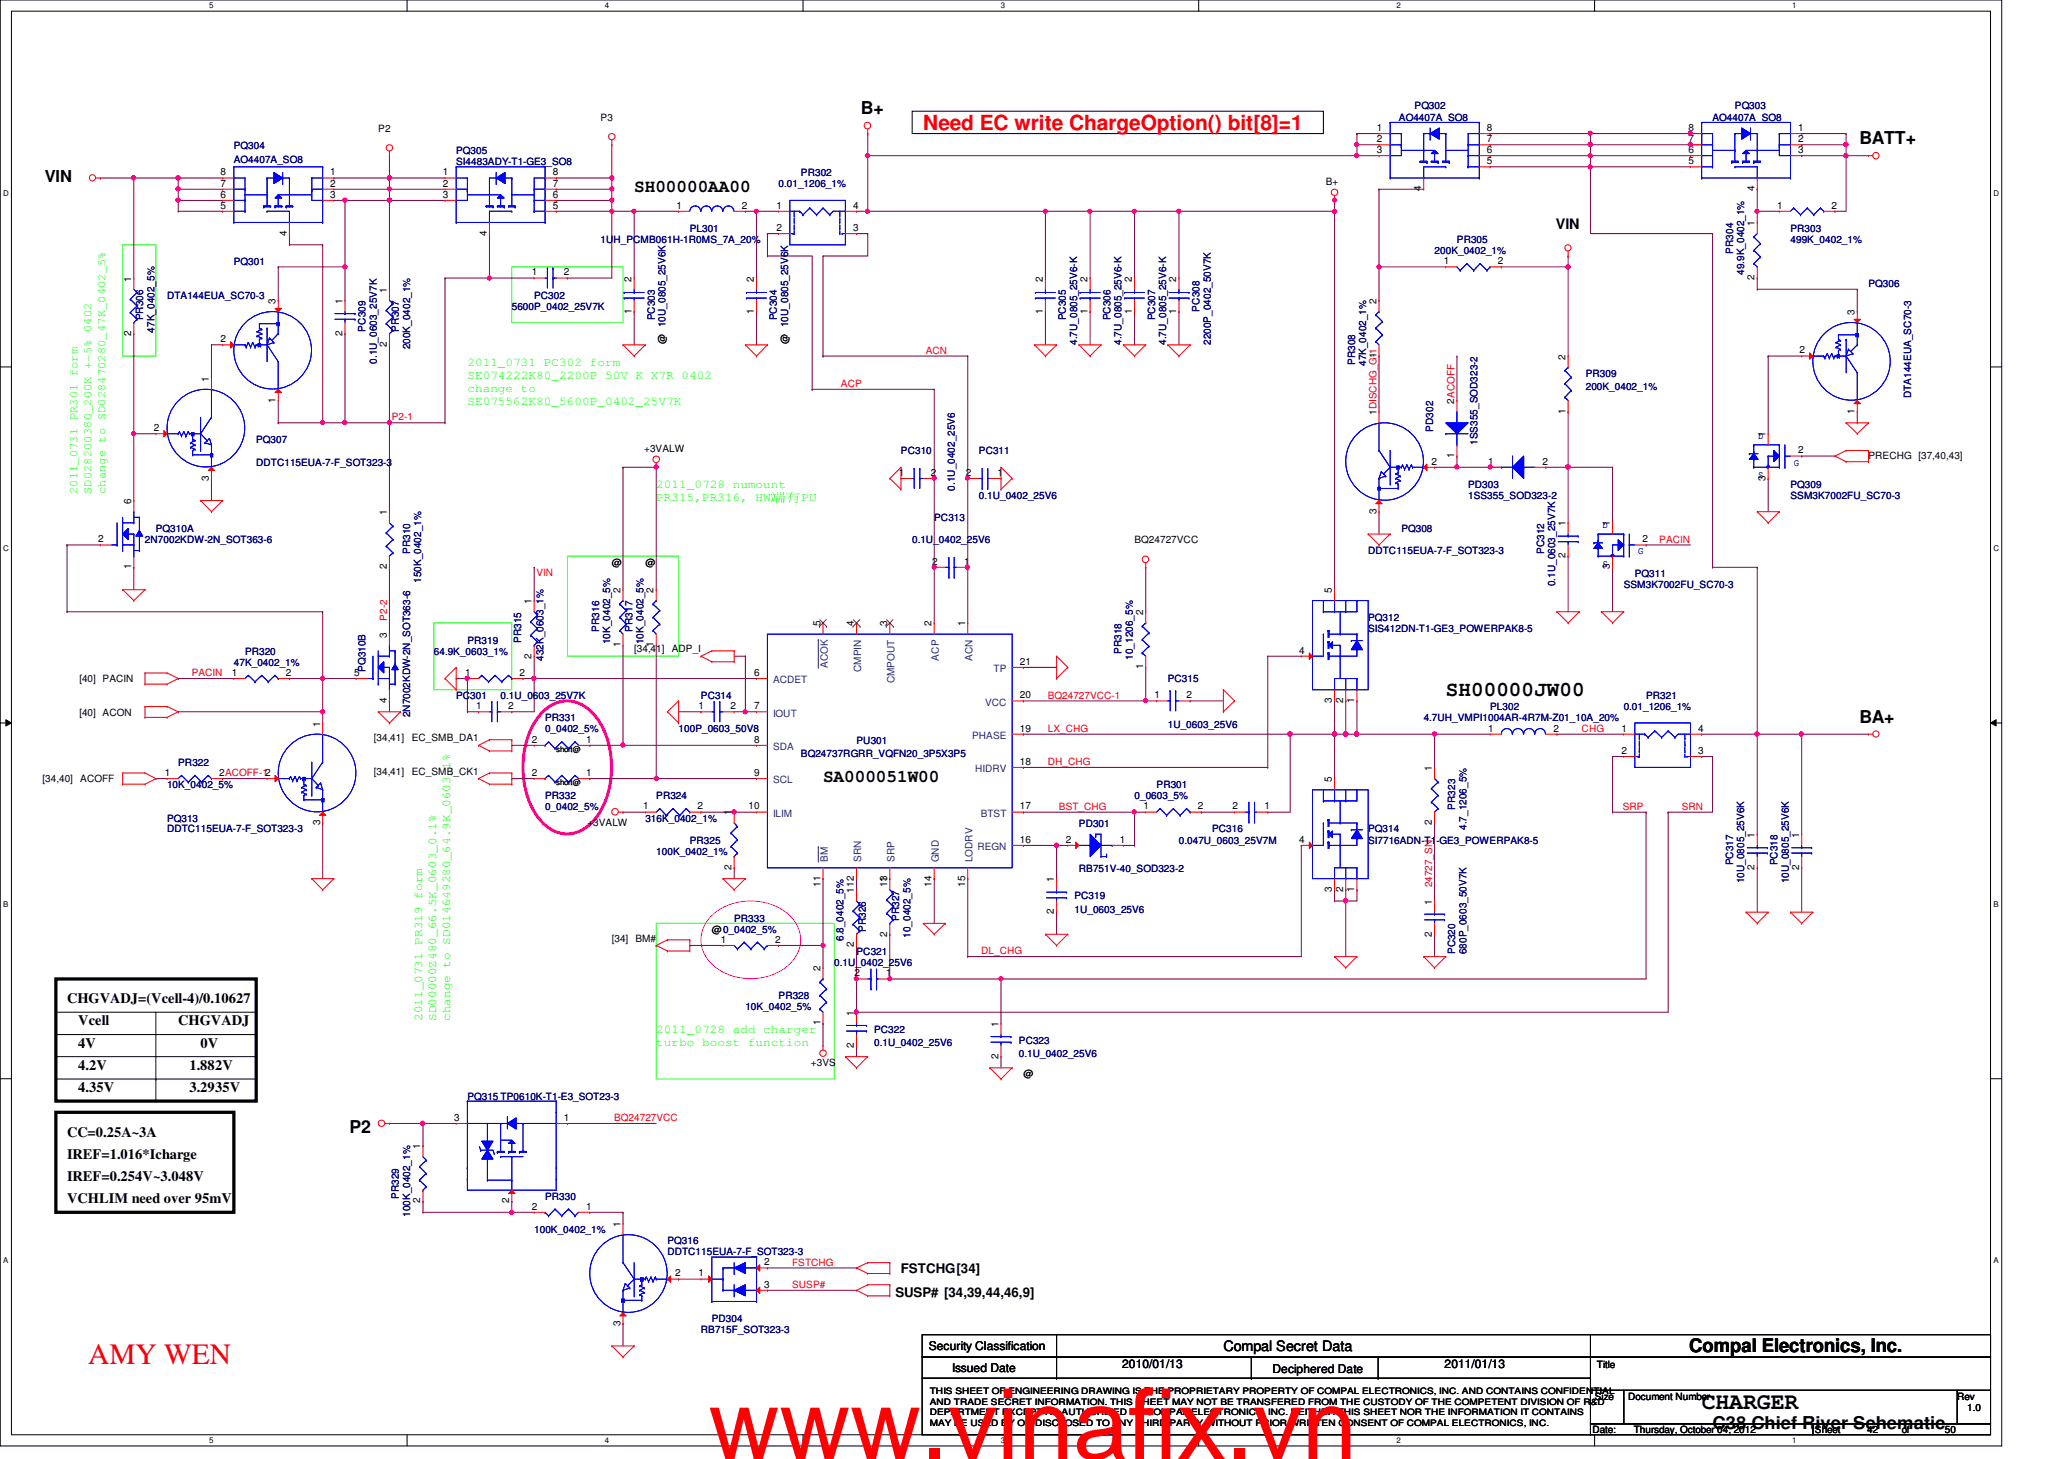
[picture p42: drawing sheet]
<svg xmlns="http://www.w3.org/2000/svg" width="297mm" height="210mm" viewBox="0 0 297 210" stroke-linecap="round" stroke-linejoin="round" font-family="sans-serif">
<defs><g id="words">
<text font-size="14.1" fill="#f00" x="102" y="209.9">www.vinafix.vn</text>
<text font-size="4.2" fill="#f00" x="12.7" y="196.3">AMY WEN</text>
<text font-size="3.3" x="244.9" y="202.8">CHARGER</text>
<text font-size="3" fill="#f00" x="132.9" y="18.8">Need EC write ChargeOption() bit[8]=1</text>
<text font-size="3" x="208.1" y="100.1">SH00000JW00</text>
<text font-size="2.7" x="243.1" y="194.6">Compal Electronics, Inc.</text>
<g font-size="2.5">
<text x="123.9" y="16.5">B+</text>
<text x="267.6" y="20.8">BATT+</text>
<text x="91.3" y="27.7">SH00000AA00</text>
<text x="267.6" y="104">BA+</text>
<text x="118.4" y="112.5">SA000051W00</text>
<text x="50.3" y="163">P2</text>
<text x="246.5" y="205.6">C38 Chief River Schematic</text>
</g>
<text font-size="2.4" x="6.4" y="26.2">VIN</text>
<g font-size="2.1">
<text x="223.9" y="33">VIN</text>
<text x="9.6" y="144.3">CHGVADJ=(Vcell-4)/0.10627</text>
<text x="11.3" y="147.5">Vcell</text>
<text x="25.7" y="147.5">CHGVADJ</text>
<text x="11.3" y="150.7">4V</text>
<text x="11.3" y="153.9">4.2V</text>
<text x="27.3" y="153.9">1.882V</text>
<text x="28.9" y="150.7">0V</text>
<text x="11.3" y="157.1">4.35V</text>
<text x="27.3" y="157.1">3.2935V</text>
<text x="9.6" y="163.5">CC=0.25A~3A</text>
<text x="9.6" y="166.8">IREF=1.016*Icharge</text>
<text x="9.6" y="169.9">IREF=0.254V~3.048V</text>
<text x="9.6" y="173.1">VCHLIM need over 95mV</text>
<text x="176.1" y="194.4">Compal Secret Data</text>
</g>
<g font-size="1.9">
<text x="129.7" y="183.1">FSTCHG[34]</text>
<text x="128.9" y="186.6">SUSP# [34,39,44,46,9]</text>
</g>
<g font-size="1.7" fill="#0f0">
<text x="67.3" y="52.6">2011_0731 PC302 form</text>
<text x="67.3" y="54.5">SE074222K80_2200P 50V K X7R 0402</text>
<text x="67.3" y="56.3">change to</text>
<text x="67.3" y="58.2">SE075562K80_5600P_0402_25V7K</text>
<text x="11.1" y="71.1" transform="rotate(-90 11.1 71.1)">2011_0731 PR301 form</text>
<text x="13.2" y="71.1" transform="rotate(-90 13.2 71.1)">SD028200380_200K +-5% 0402</text>
<text x="15.2" y="71.1" transform="rotate(-90 15.2 71.1)">change to SD028470280_47K_0402_5%</text>
<text x="94.4" y="70.2">2011_0728 numount</text>
<text x="94.4" y="72.1">PR315,PR316, HW端端PU</text>
<text x="60.7" y="146.9" transform="rotate(-90 60.7 146.9)">2011_0731 PR319 form</text>
<text x="62.8" y="146.9" transform="rotate(-90 62.8 146.9)">SD00000Z480_66.5K_0603_0.1%</text>
<text x="64.8" y="146.9" transform="rotate(-90 64.8 146.9)">change to SD014649280_64.9K_0603_1%</text>
<text x="94.4" y="148.6">2011_0728 add charger</text>
<text x="94.4" y="150.5">turbo boost function</text>
</g>
<g font-size="1.7">
<text x="133.7" y="194.3">Security Classification</text>
<text x="137" y="197.3">Issued Date</text>
<text x="161.5" y="196.8">2010/01/13</text>
<text x="183.1" y="197.5">Deciphered Date</text>
<text x="207.9" y="196.8">2011/01/13</text>
</g>
<g font-size="1.4">
<text x="86.4" y="17.4">P3</text>
<text x="54.4" y="19">P2</text>
<text x="198.2" y="22">3</text>
<text x="198.2" y="20.4">2</text>
<text x="198.2" y="18.8">1</text>
<text x="214" y="22">6</text>
<text x="214" y="23.6">5</text>
<text x="214" y="20.4">7</text>
<text x="214" y="18.8">8</text>
<text x="243" y="22">6</text>
<text x="243" y="23.6">5</text>
<text x="243" y="20.4">7</text>
<text x="243" y="18.8">8</text>
<text x="258.8" y="22">3</text>
<text x="258.8" y="20.4">2</text>
<text x="258.8" y="18.8">1</text>
<text x="31.7" y="28.4">6</text>
<text x="31.7" y="26.8">7</text>
<text x="31.7" y="25.2">8</text>
<text x="47.5" y="28.4">3</text>
<text x="47.5" y="26.8">2</text>
<text x="47.5" y="25.2">1</text>
<text x="63.8" y="28.4">3</text>
<text x="63.8" y="26.8">2</text>
<text x="63.8" y="25.2">1</text>
<text x="79.5" y="28.4">6</text>
<text x="79.5" y="26.8">7</text>
<text x="79.5" y="25.2">8</text>
<text x="190.8" y="26.6">B+</text>
<text x="204.5" y="27.5" transform="rotate(-90 204.5 27.5)">4</text>
<text x="252.5" y="27.5" transform="rotate(-90 252.5 27.5)">4</text>
<text x="31.7" y="30">5</text>
<text x="41.3" y="33.9" transform="rotate(-90 41.3 33.9)">4</text>
<text x="70.1" y="33.9" transform="rotate(-90 70.1 33.9)">4</text>
<text x="79.5" y="30">5</text>
<text x="97.4" y="30">1</text>
<text x="106.8" y="30">2</text>
<text x="111.8" y="30">1</text>
<text x="111.8" y="33.2">2</text>
<text x="122.8" y="33.2">3</text>
<text x="122.8" y="30">4</text>
<text x="252.5" y="32.5" transform="rotate(-90 252.5 32.5)">1</text>
<text x="255.8" y="30">1</text>
<text x="263.6" y="30">2</text>
<text x="18.9" y="40.5" transform="rotate(-90 18.9 40.5)">1</text>
<text x="76.5" y="39.6">1</text>
<text x="81.1" y="39.6">2</text>
<text x="90.9" y="40.5" transform="rotate(-90 90.9 40.5)">2</text>
<text x="108.5" y="40.5" transform="rotate(-90 108.5 40.5)">2</text>
<text x="150.1" y="40.5" transform="rotate(-90 150.1 40.5)">2</text>
<text x="156.5" y="40.5" transform="rotate(-90 156.5 40.5)">2</text>
<text x="162.9" y="40.5" transform="rotate(-90 162.9 40.5)">2</text>
<text x="169.3" y="40.5" transform="rotate(-90 169.3 40.5)">2</text>
<text x="207.8" y="38">1</text>
<text x="215.6" y="38">2</text>
<text x="252.5" y="40.3" transform="rotate(-90 252.5 40.3)">2</text>
<text x="39.7" y="43.7" transform="rotate(-90 39.7 43.7)">3</text>
<text x="49.3" y="43.7" transform="rotate(-90 49.3 43.7)">1</text>
<text x="55.7" y="42.1" transform="rotate(-90 55.7 42.1)">1</text>
<text x="90.9" y="45.1" transform="rotate(-90 90.9 45.1)">1</text>
<text x="108.5" y="45.1" transform="rotate(-90 108.5 45.1)">1</text>
<text x="150.1" y="45.1" transform="rotate(-90 150.1 45.1)">1</text>
<text x="156.5" y="45.1" transform="rotate(-90 156.5 45.1)">1</text>
<text x="162.9" y="45.1" transform="rotate(-90 162.9 45.1)">1</text>
<text x="169.3" y="45.1" transform="rotate(-90 169.3 45.1)">1</text>
<text x="198.1" y="43.7" transform="rotate(-90 198.1 43.7)">2</text>
<text x="266.9" y="45.3" transform="rotate(-90 266.9 45.3)">3</text>
<text x="18.9" y="48.3" transform="rotate(-90 18.9 48.3)">2</text>
<text x="31.7" y="49.2">2</text>
<text x="49.3" y="48.3" transform="rotate(-90 49.3 48.3)">2</text>
<text x="55.7" y="49.9" transform="rotate(-90 55.7 49.9)">2</text>
<text x="95.8" y="49.4" transform="rotate(-90 95.8 49.4)">@ 10U_0805_25V6K</text>
<text x="113.4" y="49.4" transform="rotate(-90 113.4 49.4)">@ 10U_0805_25V6K</text>
<text x="198.1" y="51.5" transform="rotate(-90 198.1 51.5)">1</text>
<text x="225.3" y="51.7" transform="rotate(-90 225.3 51.7)">2</text>
<text x="259" y="50.8">2</text>
<text x="30.1" y="54.9" transform="rotate(-90 30.1 54.9)">1</text>
<text x="39.7" y="57.9" transform="rotate(-90 39.7 57.9)">1</text>
<text x="198.1" y="59.7" transform="rotate(-90 198.1 59.7)">1DISCHG_G-1</text>
<text x="209.3" y="58.1" transform="rotate(-90 209.3 58.1)">2ACOFF</text>
<text x="225.3" y="59.5" transform="rotate(-90 225.3 59.5)">1</text>
<text x="266.9" y="59.5" transform="rotate(-90 266.9 59.5)">1</text>
<text x="22.1" y="62">2</text>
<text x="92.7" y="65.1">+3VALW</text>
<text x="209.3" y="65.9" transform="rotate(-90 209.3 65.9)">1</text>
<text x="254.1" y="62.9" transform="rotate(-90 254.1 62.9)">1</text>
<text x="258.8" y="65.2">2</text>
<text x="268.9" y="66">PRECHG [37,40,43]</text>
<text x="30.1" y="69.1" transform="rotate(-90 30.1 69.1)">3</text>
<text x="129.4" y="68.5">1</text>
<text x="134" y="68.5">2</text>
<text x="139" y="68.5">2</text>
<text x="143.5" y="68.5">1</text>
<text x="206" y="66.8">2</text>
<text x="214.2" y="66.8">1</text>
<text x="222" y="66.8">2</text>
<text x="254.1" y="69.1" transform="rotate(-90 254.1 69.1)">3</text>
<text x="18.9" y="72.5" transform="rotate(-90 18.9 72.5)">6</text>
<text x="55.7" y="74.1" transform="rotate(-90 55.7 74.1)">1</text>
<text x="198.1" y="73.9" transform="rotate(-90 198.1 73.9)">3</text>
<text x="225.3" y="75.7" transform="rotate(-90 225.3 75.7)">1</text>
<text x="231.7" y="75.7" transform="rotate(-90 231.7 75.7)">1</text>
<text x="14.1" y="78">2</text>
<text x="18.9" y="81.9" transform="rotate(-90 18.9 81.9)">1</text>
<text x="55.7" y="81.9" transform="rotate(-90 55.7 81.9)">2</text>
<text x="88" y="81.4">@</text>
<text x="92.9" y="81.4">@</text>
<text x="134.2" y="81.2">2</text>
<text x="138.8" y="81.2">1</text>
<text x="163.3" y="78.2">BQ24727VCC</text>
<text x="225.3" y="80.3" transform="rotate(-90 225.3 80.3)">2</text>
<text x="231.7" y="81.9" transform="rotate(-90 231.7 81.9)">3</text>
<text x="236.4" y="78">2</text>
<text x="76.5" y="86.9" transform="rotate(-90 76.5 86.9)">1</text>
<text x="89.3" y="85.3" transform="rotate(-90 89.3 85.3)">2</text>
<text x="94.1" y="85.3" transform="rotate(-90 94.1 85.3)">2</text>
<text x="164.5" y="88.5" transform="rotate(-90 164.5 88.5)">2</text>
<text x="191.7" y="85.3" transform="rotate(-90 191.7 85.3)">5</text>
<text x="55.7" y="91.7" transform="rotate(-90 55.7 91.7)">3</text>
<text x="76.5" y="94.7" transform="rotate(-90 76.5 94.7)">2</text>
<text x="89.3" y="93.1" transform="rotate(-90 89.3 93.1)">1</text>
<text x="91.3" y="93.9">[34,41]</text>
<text x="94.1" y="93.1" transform="rotate(-90 94.1 93.1)">1</text>
<text x="96.7" y="93.9">ADP_I</text>
<text x="118.1" y="90.1" transform="rotate(-90 118.1 90.1)">5</text>
<text x="122.9" y="90.1" transform="rotate(-90 122.9 90.1)">4</text>
<text x="127.7" y="90.1" transform="rotate(-90 127.7 90.1)">3</text>
<text x="134.1" y="90.1" transform="rotate(-90 134.1 90.1)">2</text>
<text x="138.9" y="90.1" transform="rotate(-90 138.9 90.1)">1</text>
<text x="146.8" y="95.6">21</text>
<text x="187" y="94">4</text>
<text x="11.4" y="98.2">[40] PACIN</text>
<text x="33.4" y="97.2">1</text>
<text x="41.1" y="97.2">2</text>
<text x="51" y="97.2">5</text>
<text x="55.7" y="101.1" transform="rotate(-90 55.7 101.1)">4</text>
<text x="67" y="97.2">1</text>
<text x="74.8" y="97.2">2</text>
<text x="108.5" y="97.2">6</text>
<text x="146.8" y="100.5">20</text>
<text x="164.5" y="96.3" transform="rotate(-90 164.5 96.3)">1</text>
<text x="166.2" y="100.5">1</text>
<text x="170.8" y="100.5">2</text>
<text x="191.7" y="101.1" transform="rotate(-90 191.7 101.1)">3</text>
<text x="193.3" y="101.1" transform="rotate(-90 193.3 101.1)">2</text>
<text x="194.9" y="101.1" transform="rotate(-90 194.9 101.1)">1</text>
<text x="11.4" y="103">[40] ACON</text>
<text x="46.1" y="104.5" transform="rotate(-90 46.1 104.5)">1</text>
<text x="53.8" y="106.6">[34,41]</text>
<text x="59.3" y="106.6">EC_SMB_DA1</text>
<text x="68.5" y="102">1</text>
<text x="73.1" y="102">2</text>
<text x="76.5" y="106.8">2</text>
<text x="84.4" y="106.8">1</text>
<text x="100.5" y="102">1</text>
<text x="105.2" y="102">2</text>
<text x="108.5" y="106.8">8</text>
<text x="108.5" y="102">7</text>
<text x="146.8" y="105.2">19</text>
<text x="214.2" y="105.2">1</text>
<text x="223.6" y="105.2">2</text>
<text x="233.4" y="105.2">1</text>
<text x="244.4" y="105.2">4</text>
<text x="6.1" y="112.6">[34,40]</text>
<text x="11.6" y="112.6">ACOFF</text>
<text x="23.7" y="111.6">1</text>
<text x="31.5" y="111.6">2ACOFF-12</text>
<text x="53.8" y="111.5">[34,41]</text>
<text x="59.3" y="111.5">EC_SMB_CK1</text>
<text x="76.5" y="111.6">2</text>
<text x="84.4" y="111.6">1</text>
<text x="108.5" y="111.6">9</text>
<text x="146.8" y="110">18</text>
<text x="191.7" y="112.5" transform="rotate(-90 191.7 112.5)">5</text>
<text x="206.1" y="110.9" transform="rotate(-90 206.1 110.9)">1</text>
<text x="233.4" y="108.5">2</text>
<text x="244.4" y="108.5">3</text>
<text x="46.1" y="118.7" transform="rotate(-90 46.1 118.7)">3</text>
<text x="84.5" y="118.8">+3VALW</text>
<text x="92.5" y="116.5">1</text>
<text x="100.4" y="116.5">2</text>
<text x="105.3" y="117.3" transform="rotate(-90 105.3 117.3)">1</text>
<text x="107.7" y="116.5">10</text>
<text x="146.8" y="116.5">17</text>
<text x="164.5" y="116.5">1</text>
<text x="172.4" y="116.5">2</text>
<text x="177.4" y="116.5">2</text>
<text x="182" y="116.5">1</text>
<text x="206.1" y="118.7" transform="rotate(-90 206.1 118.7)">2</text>
<text x="105.3" y="125.1" transform="rotate(-90 105.3 125.1)">2</text>
<text x="146.8" y="121.2">16</text>
<text x="153.4" y="121.2">2</text>
<text x="161.2" y="121.2">1</text>
<text x="187" y="121.2">4</text>
<text x="252.5" y="125.1" transform="rotate(-90 252.5 125.1)">2</text>
<text x="252.5" y="120.5" transform="rotate(-90 252.5 120.5)">1</text>
<text x="258.9" y="125.1" transform="rotate(-90 258.9 125.1)">2</text>
<text x="258.9" y="120.5" transform="rotate(-90 258.9 120.5)">1</text>
<text x="118.1" y="127.6" transform="rotate(-90 118.1 127.6)">11</text>
<text x="122.9" y="128.5" transform="rotate(-90 122.9 128.5)">112</text>
<text x="127.7" y="127.6" transform="rotate(-90 127.7 127.6)">13</text>
<text x="127.7" y="126.9" transform="rotate(-90 127.7 126.9)">1</text>
<text x="134.1" y="127.6" transform="rotate(-90 134.1 127.6)">14</text>
<text x="138.9" y="127.6" transform="rotate(-90 138.9 127.6)">15</text>
<text x="151.7" y="131.5" transform="rotate(-90 151.7 131.5)">2</text>
<text x="151.7" y="126.9" transform="rotate(-90 151.7 126.9)">1</text>
<text x="191.7" y="128.3" transform="rotate(-90 191.7 128.3)">3</text>
<text x="193.3" y="128.3" transform="rotate(-90 193.3 128.3)">2</text>
<text x="194.9" y="128.3" transform="rotate(-90 194.9 128.3)">1</text>
<text x="206.1" y="130.1" transform="rotate(-90 206.1 130.1)">1</text>
<text x="88" y="135.5">[34] BM#</text>
<text x="102.4" y="134.2">@0_0402_5%</text>
<text x="103.8" y="135.6">1</text>
<text x="111.5" y="135.6">2</text>
<text x="122.9" y="136.3" transform="rotate(-90 122.9 136.3)">2</text>
<text x="127.7" y="134.7" transform="rotate(-90 127.7 134.7)">2</text>
<text x="206.1" y="134.7" transform="rotate(-90 206.1 134.7)">2</text>
<text x="118.1" y="139.7" transform="rotate(-90 118.1 139.7)">2</text>
<text x="123" y="140.5">2</text>
<text x="127.5" y="140.5">1</text>
<text x="118.1" y="147.5" transform="rotate(-90 118.1 147.5)">1</text>
<text x="122.9" y="146.1" transform="rotate(-90 122.9 146.1)">1</text>
<text x="143.7" y="147.7" transform="rotate(-90 143.7 147.7)">1</text>
<text x="116.7" y="153.4">+3VS</text>
<text x="122.9" y="150.7" transform="rotate(-90 122.9 150.7)">2</text>
<text x="143.7" y="152.3" transform="rotate(-90 143.7 152.3)">2</text>
<text x="147.3" y="155">@</text>
<text x="65.4" y="161.2">3</text>
<text x="81.1" y="161.2">1</text>
<text x="60.5" y="165.3" transform="rotate(-90 60.5 165.3)">1</text>
<text x="60.5" y="173.1" transform="rotate(-90 60.5 173.1)">2</text>
<text x="73.3" y="173.1" transform="rotate(-90 73.3 173.1)">2</text>
<text x="76.5" y="174">2</text>
<text x="84.4" y="174">1</text>
<text x="89.3" y="176.5" transform="rotate(-90 89.3 176.5)">1</text>
<text x="97.2" y="183.6">2</text>
<text x="100.5" y="183.6">1</text>
<text x="110" y="182">2</text>
<text x="110" y="185.3">3</text>
<text x="89.3" y="190.8" transform="rotate(-90 89.3 190.8)">3</text>
<text x="229.8" y="196.8">Title</text>
<text x="229.5" y="201.4">Size</text>
<text x="234.3" y="201.4">Document Number</text>
<text x="281.7" y="201.4">Rev</text>
<text x="283.1" y="203">1.0</text>
<text x="229.2" y="206.2">Date:</text>
<text x="235.1" y="206.2">Thursday, October 04, 2012</text>
<text x="261.2" y="206.2">Sheet</text>
<text x="268.7" y="206.2">42</text>
<text x="273.7" y="206.2">of</text>
<text x="279.9" y="206.2">50</text>
</g>
<g font-size="1.4" fill="#000080">
<text x="201.3" y="17.4">AO4407A_SO8</text>
<text x="203.6" y="15.7">PQ302</text>
<text x="246.5" y="17.4">AO4407A_SO8</text>
<text x="249.7" y="15.7">PQ303</text>
<text x="33.7" y="21.5">PQ304</text>
<text x="33.7" y="23.5">AO4407A_SO8</text>
<text x="65.7" y="22.2">PQ305</text>
<text x="65.7" y="23.7">SI4483ADY-T1-GE3_SO8</text>
<text x="112.1" y="27">0.01_1206_1%</text>
<text x="115.3" y="25.4">PR302</text>
<text x="86.4" y="35">1UH_PCMB061H-1R0MS_7A_20%</text>
<text x="99.3" y="33.4">PL301</text>
<text x="209.7" y="35">PR305</text>
<text x="257.7" y="33.4">PR303</text>
<text x="257.7" y="35">499K_0402_1%</text>
<text x="33.7" y="38.2">PQ301</text>
<text x="206.5" y="36.6">200K_0402_1%</text>
<text x="249.4" y="36.5" transform="rotate(-90 249.4 36.5)">PR304</text>
<text x="251" y="39.5" transform="rotate(-90 251 39.5)">49.9K_0402_1%</text>
<text x="268.9" y="41.4">PQ306</text>
<text x="20.6" y="46.1" transform="rotate(-90 20.6 46.1)">PR306</text>
<text x="22.2" y="47.8" transform="rotate(-90 22.2 47.8)">47K_0402_5%</text>
<text x="24" y="43">DTA144EUA_SC70-3</text>
<text x="52.6" y="47.7" transform="rotate(-90 52.6 47.7)">PC309</text>
<text x="57.4" y="47.7" transform="rotate(-90 57.4 47.7)">PR307</text>
<text x="73.7" y="44.6">5600P_0402_25V7K</text>
<text x="76.9" y="43">PC302</text>
<text x="94.2" y="46.1" transform="rotate(-90 94.2 46.1)">PC303</text>
<text x="111.8" y="46.1" transform="rotate(-90 111.8 46.1)">PC304</text>
<text x="153.4" y="46.1" transform="rotate(-90 153.4 46.1)">PC305</text>
<text x="159.8" y="46.1" transform="rotate(-90 159.8 46.1)">PC306</text>
<text x="166.2" y="46.1" transform="rotate(-90 166.2 46.1)">PC307</text>
<text x="172.6" y="44.8" transform="rotate(-90 172.6 44.8)">PC308</text>
<text x="54.2" y="52.3" transform="rotate(-90 54.2 52.3)">0.1U_0603_25V7K</text>
<text x="59" y="50.2" transform="rotate(-90 59 50.2)">200K_0402_1%</text>
<text x="155" y="49.6" transform="rotate(-90 155 49.6)">4.7U_0805_25V6-K</text>
<text x="161.4" y="49.6" transform="rotate(-90 161.4 49.6)">4.7U_0805_25V6-K</text>
<text x="167.8" y="49.6" transform="rotate(-90 167.8 49.6)">4.7U_0805_25V6-K</text>
<text x="174.2" y="49.6" transform="rotate(-90 174.2 49.6)">2200P_0402_50V7K</text>
<text x="195" y="52.5" transform="rotate(-90 195 52.5)">PR308</text>
<text x="196.6" y="52.7" transform="rotate(-90 196.6 52.7)">47K_0402_1%</text>
<text x="228.2" y="54.2">PR309</text>
<text x="228.2" y="56.1">200K_0402_1%</text>
<text x="275" y="57.3" transform="rotate(-90 275 57.3)">DTA144EUA_SC70-3</text>
<text x="36.9" y="63.8">PQ307</text>
<text x="129.7" y="65.4">PC310</text>
<text x="140.9" y="65.4">PC311</text>
<text x="206.2" y="62.1" transform="rotate(-90 206.2 62.1)">PD302</text>
<text x="212.6" y="64" transform="rotate(-90 212.6 64)">1SS355_SOD323-2</text>
<text x="36.9" y="67">DDTC115EUA-7-F_SOT323-3</text>
<text x="137.4" y="70.6" transform="rotate(-90 137.4 70.6)">0.1U_0402_25V6</text>
<text x="140.9" y="71.8">0.1U_0402_25V6</text>
<text x="211.3" y="70.2">PD303</text>
<text x="211.3" y="71.8">1SS355_SOD323-2</text>
<text x="257.7" y="70.2">PQ309</text>
<text x="257.7" y="71.8">SSM3K7002FU_SC70-3</text>
<text x="22.4" y="76.6">PQ310A</text>
<text x="134.4" y="75">PC313</text>
<text x="201.7" y="76.6">PQ308</text>
<text x="20.9" y="78.2">2N7002KDW-2N_SOT363-6</text>
<text x="59" y="79.7" transform="rotate(-90 59 79.7)">PR310</text>
<text x="60.6" y="83.9" transform="rotate(-90 60.6 83.9)">150K_0402_1%</text>
<text x="131.3" y="78.2">0.1U_0402_25V6</text>
<text x="196.9" y="79.8">DDTC115EUA-7-F_SOT323-3</text>
<text x="222.2" y="79.7" transform="rotate(-90 222.2 79.7)">PC312</text>
<text x="235.3" y="83">PQ311</text>
<text x="196.9" y="89.4">PQ312</text>
<text x="223.8" y="84.3" transform="rotate(-90 223.8 84.3)">0.1U_0603_25V7K</text>
<text x="233.7" y="84.6">SSM3K7002FU_SC70-3</text>
<text x="33.7" y="95.8">47K_0402_1%</text>
<text x="35.3" y="94.2">PR320</text>
<text x="62.4" y="94.2">64.9K_0603_1%</text>
<text x="67.3" y="92.6">PR319</text>
<text x="75" y="92.5" transform="rotate(-90 75 92.5)">PR315</text>
<text x="78.2" y="95.1" transform="rotate(-90 78.2 95.1)">432K_0603_1%</text>
<text x="86.2" y="90.9" transform="rotate(-90 86.2 90.9)">PR316</text>
<text x="87.8" y="92.7" transform="rotate(-90 87.8 92.7)">10K_0402_5%</text>
<text x="91" y="90.9" transform="rotate(-90 91 90.9)">PR317</text>
<text x="92.6" y="92.7" transform="rotate(-90 92.6 92.7)">10K_0402_5%</text>
<text x="161.4" y="94.1" transform="rotate(-90 161.4 94.1)">PR318</text>
<text x="163" y="94.9" transform="rotate(-90 163 94.9)">10_1206_5%</text>
<text x="196.9" y="91">SIS412DN-T1-GE3_POWERPAK8-5</text>
<text x="52.6" y="96.6" transform="rotate(-90 52.6 96.6)">PQ310B</text>
<text x="65.7" y="100.6">PC301</text>
<text x="72" y="100.6">0.1U_0603_25V7K</text>
<text x="100.9" y="100.6">PC314</text>
<text x="168.1" y="98.2">PC315</text>
<text x="236.9" y="100.6">PR321</text>
<text x="59" y="103.2" transform="rotate(-90 59 103.2)">2N7002KDW-2N_SOT363-6</text>
<text x="78.4" y="103.8">PR331</text>
<text x="78.4" y="105.4">0_0402_5%</text>
<text x="97.7" y="105.4">100P_0603_50V8</text>
<text x="123.3" y="107">PU301</text>
<text x="168.1" y="104.7">1U_0603_25V6</text>
<text x="204.9" y="103.8">4.7UH_VMPI1004AR-4R7M-Z01_10A_20%</text>
<text x="214.5" y="102.2">PL302</text>
<text x="233.7" y="102.2">0.01_1206_1%</text>
<text x="24" y="113.4">10K_0402_5%</text>
<text x="25.7" y="110.2">PR322</text>
<text x="115.3" y="108.9">BQ24737RGRR_VQFN20_3P5X3P5</text>
<text x="166.5" y="113.4">PR301</text>
<text x="24" y="118.2">PQ313</text>
<text x="24" y="119.8">DDTC115EUA-7-F_SOT323-3</text>
<text x="78.4" y="115">PR332</text>
<text x="78.4" y="116.6">0_0402_5%</text>
<text x="92.9" y="118.2">316K_0402_1%</text>
<text x="94.4" y="115">PR324</text>
<text x="155.3" y="119">PD301</text>
<text x="163.3" y="115">0_0603_5%</text>
<text x="174.5" y="119.8">PC316</text>
<text x="196.9" y="119.8">PQ314</text>
<text x="209.4" y="116.5" transform="rotate(-90 209.4 116.5)">PR323</text>
<text x="211" y="119.4" transform="rotate(-90 211 119.4)">4.7_1206_5%</text>
<text x="94.4" y="123">100K_0402_1%</text>
<text x="99.3" y="121.4">PR325</text>
<text x="155.3" y="125.5">RB751V-40_SOD323-2</text>
<text x="169.7" y="121.4">0.047U_0603_25V7M</text>
<text x="196.9" y="121.4">SI7716ADN-T1-GE3_POWERPAK8-5</text>
<text x="249.4" y="124.5" transform="rotate(-90 249.4 124.5)">PC317</text>
<text x="255.8" y="124.5" transform="rotate(-90 255.8 124.5)">PC318</text>
<text x="154.6" y="129.4">PC319</text>
<text x="154.6" y="131.3">1U_0603_25V6</text>
<text x="251" y="127.1" transform="rotate(-90 251 127.1)">10U_0805_25V6K</text>
<text x="257.4" y="127.1" transform="rotate(-90 257.4 127.1)">10U_0805_25V6K</text>
<text x="105.7" y="132.6">PR333</text>
<text x="121.4" y="135.4" transform="rotate(-90 121.4 135.4)">6.8_0402_5%</text>
<text x="123.3" y="137.4">PC321</text>
<text x="124.6" y="134.1" transform="rotate(-90 124.6 134.1)">PR326</text>
<text x="129.4" y="132.5" transform="rotate(-90 129.4 132.5)">PR327</text>
<text x="131" y="134.9" transform="rotate(-90 131 134.9)">10_0402_5%</text>
<text x="209.4" y="137.3" transform="rotate(-90 209.4 137.3)">PC320</text>
<text x="211" y="137.3" transform="rotate(-90 211 137.3)">680P_0603_50V7K</text>
<text x="112.1" y="143.8">PR328</text>
<text x="120.1" y="139">0.1U_0402_25V6</text>
<text x="107.3" y="145.4">10K_0402_5%</text>
<text x="125.8" y="148.6">PC322</text>
<text x="125.8" y="150.5">0.1U_0402_25V6</text>
<text x="146.6" y="150.2">PC323</text>
<text x="146.6" y="152.1">0.1U_0402_25V6</text>
<text x="67.3" y="158.2">PQ315 TP0610K-T1-E3_SOT23-3</text>
<text x="57.4" y="172.5" transform="rotate(-90 57.4 172.5)">PR329</text>
<text x="78.4" y="172.6">PR330</text>
<text x="59" y="175.1" transform="rotate(-90 59 175.1)">100K_0402_1%</text>
<text x="76.9" y="177.4">100K_0402_1%</text>
<text x="96.1" y="179">PQ316</text>
<text x="96.1" y="180.6">DDTC115EUA-7-F_SOT323-3</text>
<text x="100.9" y="191.8">RB715F_SOT323-3</text>
<text x="102.4" y="190.2">PD304</text>
</g>
<g font-size="1.4" fill="#f00">
<text x="133.2" y="50.9">ACN</text>
<text x="121" y="55.7">ACP</text>
<text x="56.4" y="60.5">P2-1</text>
<text x="77.2" y="82.9">VIN</text>
<text x="238.8" y="78.1">PACIN</text>
<text x="55.7" y="89.3" transform="rotate(-90 55.7 89.3)">P2-2</text>
<text x="27.6" y="97.3">PACIN</text>
<text x="150.8" y="100.5">BQ24727VCC-1</text>
<text x="150.8" y="105.3">LX_CHG</text>
<text x="227.6" y="105.3">CHG</text>
<text x="150.8" y="110.1">DH_CHG</text>
<text x="152.4" y="116.5">BST_CHG</text>
<text x="233.5" y="116.5">SRP</text>
<text x="242" y="116.5">SRN</text>
<text x="206.1" y="127.7" transform="rotate(-90 206.1 127.7)">24727_SN</text>
<text x="141.2" y="137.3">DL_CHG</text>
<text x="88.4" y="161.3">BQ24727VCC</text>
<text x="114" y="185.3">SUSP#</text>
<text x="114" y="182.1">FSTCHG</text>
</g>
<g font-size="1.4" fill="#00f">
<text x="253" y="63.1">D</text>
<text x="253" y="68.7">S</text>
<text x="258.1" y="67">G</text>
<text x="230.6" y="75.9">D</text>
<text x="230.6" y="81.5">S</text>
<text x="235.8" y="79.8">G</text>
</g>
<g font-size="1.4" fill="#004080">
<text x="135.1" y="95" transform="rotate(-90 135.1 95)">ACP</text>
<text x="140" y="95.1" transform="rotate(-90 140 95.1)">ACN</text>
<text x="111.2" y="98.3">ACDET</text>
<text x="119.1" y="96.1" transform="rotate(-90 119.1 96.1)">ACOK</text>
<text x="123.9" y="96.7" transform="rotate(-90 123.9 96.7)">CMPIN</text>
<text x="128.7" y="98.3" transform="rotate(-90 128.7 98.3)">CMPOUT</text>
<text x="141.8" y="101.5">VCC</text>
<text x="143" y="96.7">TP</text>
<text x="111.2" y="107.9">SDA</text>
<text x="111.2" y="103.1">IOUT</text>
<text x="139.9" y="106.3">PHASE</text>
<text x="111.2" y="112.7">SCL</text>
<text x="140.3" y="111.1">HIDRV</text>
<text x="111.2" y="117.5">ILIM</text>
<text x="141.1" y="117.5">BTST</text>
<text x="119.1" y="124" transform="rotate(-90 119.1 124)">BM</text>
<text x="123.9" y="124" transform="rotate(-90 123.9 124)">SRN</text>
<text x="128.7" y="124" transform="rotate(-90 128.7 124)">SRP</text>
<text x="135.1" y="124" transform="rotate(-90 135.1 124)">GND</text>
<text x="140" y="124" transform="rotate(-90 140 124)">LODRV</text>
<text x="140.7" y="122.3">REGN</text>
</g>
<g font-size="1.3">
<text x="133.8" y="200.6">THIS SHEET OF ENGINEERING DRAWING IS THE PROPRIETARY PROPERTY OF COMPAL ELECTRONICS, INC. AND CONTAINS CONFIDENTIAL</text>
<text x="133.8" y="202.1">AND TRADE SECRET INFORMATION. THIS SHEET MAY NOT BE TRANSFERED FROM THE CUSTODY OF THE COMPETENT DIVISION OF R&amp;D</text>
<text x="133.8" y="203.6">DEPARTMENT EXCEPT AS AUTHORIZED BY COMPAL ELECTRONICS, INC. NEITHER THIS SHEET NOR THE INFORMATION IT CONTAINS</text>
<text x="133.8" y="205.1">MAY BE USED BY OR DISCLOSED TO ANY THIRD PARTY WITHOUT PRIOR WRITTEN CONSENT OF COMPAL ELECTRONICS, INC.</text>
</g>
<g font-size="1.1">
<text x="30.1" y="1.1">5</text>
<text x="87" y="1.1">4</text>
<text x="144" y="1.1">3</text>
<text x="201" y="1.1">2</text>
<text x="257.9" y="1.1">1</text>
<text x=".5" y="28.2">D</text>
<text x="286.9" y="28.2">D</text>
<text x=".5" y="79.3">C</text>
<text x="286.9" y="79.3">C</text>
<text x="80" y="113">short@</text>
<text x="80" y="108.2">short@</text>
<text x=".5" y="130.6">B</text>
<text x="286.9" y="130.6">B</text>
<text x=".5" y="181.7">A</text>
<text x="286.9" y="181.7">A</text>
<text x="30.1" y="207.6">5</text>
<text x="87" y="207.6">4</text>
<text x="144" y="207.6">3</text>
<text x="201" y="207.6">2</text>
<text x="257.9" y="207.6">1</text>
</g>
</g></defs>
<path d="M0 0h288.1v208h-288.1zM1.6 1.6h284.9v204.8h-284.9z" fill="none" stroke="#000" stroke-width=".14"/>
<g fill="#fff">
<path d="M30.1 .2h.6v1.2h-.6z"/>
<path d="M30.1 206.6h.6v1.2h-.6z"/>
</g>
<path d="M58.6 0v1.6M58.6 206.4v1.6" fill="none" stroke="#000" stroke-width=".14"/>
<g fill="#fff">
<path d="M87 .2h.6v1.2h-.6z"/>
<path d="M87 206.6h.6v1.2h-.6z"/>
</g>
<path d="M115.6 0v1.6M115.6 206.4v1.6" fill="none" stroke="#000" stroke-width=".14"/>
<g fill="#fff">
<path d="M144 .2h.6v1.2h-.6z"/>
<path d="M144 206.6h.6v1.2h-.6z"/>
</g>
<path d="M172.5 0v1.6M172.5 206.4v1.6" fill="none" stroke="#000" stroke-width=".14"/>
<g fill="#fff">
<path d="M201 .2h.5v1.2h-.5z"/>
<path d="M201 206.6h.5v1.2h-.5z"/>
</g>
<path d="M229.5 0v1.6M229.5 206.4v1.6" fill="none" stroke="#000" stroke-width=".14"/>
<g fill="#fff">
<path d="M257.9 .2h.6v1.2h-.6z"/>
<path d="M257.9 206.6h.6v1.2h-.6z"/>
<path d="M.5 27.2h.7v1.2h-.7z"/>
<path d="M286.9 27.2h.8v1.2h-.8z"/>
<path d="M.5 78.4h.7v1.1h-.7z"/>
<path d="M286.9 78.4h.8v1.1h-.8z"/>
</g>
<path d="M0 52.8h1.6M286.5 52.8h1.6" fill="none" stroke="#000" stroke-width=".14"/>
<g fill="#fff">
<path d="M.5 129.6h.7v1.2h-.7z"/>
<path d="M286.9 129.6h.7v1.2h-.7z"/>
</g>
<path d="M0 104h1.6M.8 103.5l.8 .5-.8 .4zM286.5 104l.8-.5v.9zM286.5 104h1.6" fill="none" stroke="#000" stroke-width=".14"/>
<path d="M.8 103.5l.8 .5-.8 .4zM286.5 104l.8-.5v.9z" fill="#000"/>
<g fill="#fff">
<path d="M.5 180.8h.7v1.1h-.7z"/>
<path d="M286.9 180.8h.7v1.1h-.7z"/>
</g>
<g fill="none" stroke="#000" stroke-width=".14">
<path d="M131.3 16h59.2v3.2h-59.2zM0 155.2h1.6M8 155.2h28.9M8 145.6h28.9M8 148.8h28.9M8 152h28.9M22.4 158.4h.1M22.4 155.2h.1M22.4 145.6v12.8M36.9 155.2h.1M36.9 145.6h.1M36.9 148.8h.1"/>
<path d="M36.9 152h.1M286.5 155.2h1.6"/>
</g>
<path d="M17.6 35.2h4.8v16h-4.8zM73.7 38.4h16v8h-16zM62.4 89.6h11.3v9.6h-11.3zM81.7 80h16v14.4h-16zM94.4 132.8h25.7v22.4h-25.7z" fill="none" stroke="#0f0" stroke-width=".14"/>
<path d="M8 140.8h28.9v17.6h-28.9zM8 160h25.7v14.4h-25.7z" fill="none" stroke="#000" stroke-width=".47"/>
<path d="M78.4 102.1a4.7 4.7 0 0 1 7.1 .7 12.8 12.8 0 0 1 1.6 12.4 7.2 7.2 0 0 1-4.6 4.7 4.9 4.9 0 0 1-4.8-1.9 12.9 12.9 0 0 1-1.6-12.4 8.8 8.8 0 0 1 2.3-3.5z" fill="none" stroke="#f0f" stroke-width=".47"/>
<path d="M102.2 131.9a8.4 8.4 0 0 1 11.9 .3 4.7 4.7 0 0 1-1.3 7.2 8.6 8.6 0 0 1-10.6-.9 4.6 4.6 0 0 1 0-6.6z" fill="none" stroke="#f0f" stroke-width=".14"/>
<path d="M195.3 20.8h.1M195.3 20.8h3.2M214.5 22.4h.1M214.5 22.4h14.4M76.9 81.6h.1M76.9 81.6v4.8M147.3 121.6h.1M147.3 121.6h4.8M152.1 121.6h.1M152.1 121.6v4.8M118.4 147.2h.1M118.4 147.2v3.2" fill="none" stroke="#800040" stroke-width=".14"/>
<circle cx="195.2" cy="20.8" r=".3" fill="#f0f"/>
<circle cx="195.2" cy="20.8" r=".3" fill="none" stroke="#f0f" stroke-width=".14"/>
<path d="M91.3 30.4h.1M91.3 30.4v9.6M91.3 44.8h.1M91.3 44.8v4.8" fill="none" stroke="#800040" stroke-width=".14"/>
<circle cx="91.2" cy="30.4" r=".3" fill="#f0f"/>
<circle cx="91.2" cy="30.4" r=".3" fill="none" stroke="#f0f" stroke-width=".14"/>
<path d="M88 30.4h.1M88 30.4h3.3M214.5 24h.1M214.5 24h14.4" fill="none" stroke="#800040" stroke-width=".14"/>
<circle cx="228.9" cy="24" r=".3" fill="#f0f"/>
<circle cx="228.9" cy="24" r=".3" fill="none" stroke="#f0f" stroke-width=".14"/>
<path d="M193.7 105.6h.1M193.7 105.6h1.6M123.3 150.4h.1M123.3 150.4v1.6" fill="none" stroke="#800040" stroke-width=".14"/>
<circle cx="195.2" cy="105.6" r=".31" fill="#f0f"/>
<circle cx="195.2" cy="105.6" r=".31" fill="none" stroke="#f0f" stroke-width=".14"/>
<circle cx="193.6" cy="105.6" r=".32" fill="#f0f"/>
<circle cx="193.6" cy="105.6" r=".32" fill="none" stroke="#f0f" stroke-width=".14"/>
<path d="M108.9 30.4h.1M108.9 30.4v9.6M228.9 24h.1M228.9 24v9.6M108.9 44.8h.1M108.9 44.8v4.8" fill="none" stroke="#800040" stroke-width=".14"/>
<circle cx="108.8" cy="30.4" r=".3" fill="#f0f"/>
<circle cx="108.8" cy="30.4" r=".3" fill="none" stroke="#f0f" stroke-width=".14"/>
<g fill="none" stroke="#800040" stroke-width=".14">
<path d="M195.3 19.2h.1M195.3 19.2v1.6M209.7 67.2h.1M209.7 67.2h4.8M105.7 94.4h1.6M107.3 94.4h.1M97.7 102.4h3.2M100.9 102.4h.1M105.7 102.4h1.6M107.3 102.4h.1M147.3 116.8h.1M147.3 116.8h16"/>
<path d="M163.3 116.8h.1M163.3 116.8v4.8M171.3 100.8h.1M171.3 100.8h4.8M123.3 126.4h.1M123.3 136h.1M123.3 126.4v1.6M123.3 136v4.8M134.4 126.4h.1M134.4 126.4v6.4M161.7 121.6h1.6M163.3 121.6h.1"/>
</g>
<circle cx="214.5" cy="67.2" r=".3" fill="#f0f"/>
<circle cx="214.5" cy="67.2" r=".3" fill="none" stroke="#f0f" stroke-width=".14"/>
<circle cx="209.7" cy="67.2" r=".31" fill="#f0f"/>
<circle cx="209.7" cy="67.2" r=".31" fill="none" stroke="#f0f" stroke-width=".14"/>
<path d="M48 25.6h.1M48 25.6h8M228.9 24h.1M228.9 24h14.4M225.7 67.2h6.4M232.1 67.2h.1M206.5 118.4h.1M206.5 118.4v11.2" fill="none" stroke="#800040" stroke-width=".14"/>
<circle cx="56" cy="25.6" r=".31" fill="#f0f"/>
<circle cx="56" cy="25.6" r=".31" fill="none" stroke="#f0f" stroke-width=".14"/>
<path d="M40 38.4h.1M40 38.4v4.8M152.1 121.6h.1M152.1 121.6h1.6" fill="none" stroke="#800040" stroke-width=".14"/>
<circle cx="152" cy="121.6" r=".31" fill="#f0f"/>
<circle cx="152" cy="121.6" r=".31" fill="none" stroke="#f0f" stroke-width=".14"/>
<path d="M19.3 25.6h.1M19.3 25.6v14.4M40 38.4h.1M40 38.4h9.7M30.4 49.6h.1M30.4 49.6h1.6M30.4 49.6v4.8" fill="none" stroke="#800040" stroke-width=".14"/>
<circle cx="19.2" cy="25.6" r=".31" fill="#f0f"/>
<circle cx="19.2" cy="25.6" r=".31" fill="none" stroke="#f0f" stroke-width=".14"/>
<path d="M14.4 25.6h.1M14.4 25.6h4.9M56 22.4h.1M56 22.4v3.2M19.3 62.4h.1M19.3 62.4h3.1" fill="none" stroke="#800040" stroke-width=".14"/>
<circle cx="19.2" cy="62.4" r=".3" fill="#f0f"/>
<circle cx="19.2" cy="62.4" r=".3" fill="none" stroke="#f0f" stroke-width=".14"/>
<g fill="none" stroke="#800040" stroke-width=".14">
<path d="M48 28.8h1.7M48 27.2h8M49.7 28.8h.1M49.7 28.8v9.6M56 27.2h.1M88 25.6h.1M88 25.6v1.6M19.3 48h.1M19.3 48v14.4M30.4 68.8h.1M30.4 68.8v3.2M46.4 60.8h.1"/>
<path d="M46.4 60.8h3.3"/>
</g>
<circle cx="49.6" cy="38.4" r=".31" fill="#f0f"/>
<circle cx="49.6" cy="38.4" r=".31" fill="none" stroke="#f0f" stroke-width=".14"/>
<circle cx="49.6" cy="28.8" r=".31" fill="#f0f"/>
<circle cx="49.6" cy="28.8" r=".31" fill="none" stroke="#f0f" stroke-width=".14"/>
<path d="M25.7 27.2h.1M25.7 25.6v1.6M25.7 30.4h6.3M25.7 27.2h6.3M32 30.4h.1M49.7 28.8h6.3M56 28.8h.1M40 57.6v3.2M19.3 62.4h.1M19.3 62.4v9.6M40 60.8h.1" fill="none" stroke="#800040" stroke-width=".14"/>
<circle cx="25.6" cy="27.2" r=".31" fill="#f0f"/>
<circle cx="25.6" cy="27.2" r=".31" fill="none" stroke="#f0f" stroke-width=".14"/>
<path d="M25.7 28.8h.1M25.7 27.2v1.6" fill="none" stroke="#800040" stroke-width=".14"/>
<circle cx="25.6" cy="28.8" r=".31" fill="#f0f"/>
<circle cx="25.6" cy="28.8" r=".31" fill="none" stroke="#f0f" stroke-width=".14"/>
<path d="M25.7 28.8h.1M25.7 30.4h.1M25.7 28.8h6.3M25.7 28.8v1.6M41.7 35.2h.1M41.7 33.6v1.6M41.7 35.2h4.7M46.4 35.2h.1M46.4 35.2v25.6M46.4 60.8h.1M46.4 102.4h.1M46.4 102.4v1.6" fill="none" stroke="#800040" stroke-width=".14"/>
<circle cx="46.4" cy="60.8" r=".3" fill="#f0f"/>
<circle cx="46.4" cy="60.8" r=".3" fill="none" stroke="#f0f" stroke-width=".14"/>
<path d="M80 25.6h.1M80 25.6h8M40 60.8h.1M40 60.8h6.4" fill="none" stroke="#800040" stroke-width=".14"/>
<circle cx="88" cy="25.6" r=".31" fill="#f0f"/>
<circle cx="88" cy="25.6" r=".31" fill="none" stroke="#f0f" stroke-width=".14"/>
<path d="M56 60.8h.1M56 60.8v12.8" fill="none" stroke="#800040" stroke-width=".14"/>
<circle cx="56" cy="60.8" r=".3" fill="#f0f"/>
<circle cx="56" cy="60.8" r=".3" fill="none" stroke="#f0f" stroke-width=".14"/>
<path d="M25.7 25.6h.1M25.7 25.6h6.3M88 20.8h.1M88 28.8h.1M88 20.8v4.8M88 28.8v1.6" fill="none" stroke="#800040" stroke-width=".14"/>
<circle cx="25.6" cy="25.6" r=".32" fill="#f0f"/>
<circle cx="25.6" cy="25.6" r=".32" fill="none" stroke="#f0f" stroke-width=".14"/>
<path d="M56 28.8h.1M56 25.6h.1M56 28.8h8M56 25.6h8" fill="none" stroke="#800040" stroke-width=".14"/>
<circle cx="56" cy="25.6" r=".31" fill="#f0f"/>
<circle cx="56" cy="25.6" r=".31" fill="none" stroke="#f0f" stroke-width=".14"/>
<path d="M80 28.8h.1M80 28.8h8" fill="none" stroke="#800040" stroke-width=".14"/>
<circle cx="88.1" cy="28.8" r=".3" fill="#f0f"/>
<circle cx="88.1" cy="28.8" r=".3" fill="none" stroke="#f0f" stroke-width=".14"/>
<path d="M80 30.4h.1M80 30.4h8M56 49.6h.1M56 49.6v11.2" fill="none" stroke="#800040" stroke-width=".14"/>
<circle cx="56" cy="60.8" r=".3" fill="#f0f"/>
<circle cx="56" cy="60.8" r=".3" fill="none" stroke="#f0f" stroke-width=".14"/>
<path d="M49.7 38.4h.1M49.7 38.4v4.8M56 27.2h.1M56 28.8h.1M56 27.2h8M56 28.8v12.8M49.7 48h.1M49.7 48v12.8" fill="none" stroke="#800040" stroke-width=".14"/>
<circle cx="56" cy="28.8" r=".3" fill="#f0f"/>
<circle cx="56" cy="28.8" r=".3" fill="none" stroke="#f0f" stroke-width=".14"/>
<path d="M192.1 30.4h.1M192.1 30.4v54.4" fill="none" stroke="#800040" stroke-width=".14"/>
<circle cx="192.1" cy="30.4" r=".3" fill="#f0f"/>
<circle cx="192.1" cy="30.4" r=".3" fill="none" stroke="#f0f" stroke-width=".14"/>
<path d="M259.3 105.6h.1M259.3 105.6v14.4" fill="none" stroke="#800040" stroke-width=".14"/>
<circle cx="259.2" cy="105.6" r=".31" fill="#f0f"/>
<circle cx="259.2" cy="105.6" r=".31" fill="none" stroke="#f0f" stroke-width=".14"/>
<path d="M56 25.6h.1M56 25.6v1.6M110.4 33.6h.1M110.4 33.6v3.2M169.7 30.4h22.4M192.1 30.4h.1M252.9 105.6h.1M252.9 105.6h6.4M259.3 124.8h.1M259.3 124.8v6.4" fill="none" stroke="#800040" stroke-width=".14"/>
<circle cx="56" cy="27.2" r=".3" fill="#f0f"/>
<circle cx="56" cy="27.2" r=".3" fill="none" stroke="#f0f" stroke-width=".14"/>
<path d="M56 27.2h.1M56 27.2v1.6M110.4 36.8h.1M110.4 36.8h6.5" fill="none" stroke="#800040" stroke-width=".14"/>
<circle cx="56" cy="28.8" r=".3" fill="#f0f"/>
<circle cx="56" cy="28.8" r=".3" fill="none" stroke="#f0f" stroke-width=".14"/>
<path d="M150.4 30.4h.1M150.4 30.4v9.6" fill="none" stroke="#800040" stroke-width=".14"/>
<circle cx="150.4" cy="30.4" r=".3" fill="#f0f"/>
<circle cx="150.4" cy="30.4" r=".3" fill="none" stroke="#f0f" stroke-width=".14"/>
<path d="M150.4 30.4h.1M150.4 30.4h6.5M156.9 30.4h.1M156.9 30.4v9.6M163.3 30.4h.1M163.3 30.4v9.6" fill="none" stroke="#800040" stroke-width=".14"/>
<circle cx="163.2" cy="30.4" r=".3" fill="#f0f"/>
<circle cx="163.2" cy="30.4" r=".3" fill="none" stroke="#f0f" stroke-width=".14"/>
<path d="M156.9 30.4h.1M156.9 30.4h6.4" fill="none" stroke="#800040" stroke-width=".14"/>
<circle cx="156.8" cy="30.4" r=".3" fill="#f0f"/>
<circle cx="156.8" cy="30.4" r=".3" fill="none" stroke="#f0f" stroke-width=".14"/>
<g fill="none" stroke="#800040" stroke-width=".14">
<path d="M195.3 19.2h.1M195.3 19.2h3.2M88 27.2h.1M88 27.2v1.6M169.7 30.4h.1M169.7 30.4v9.6M169.7 44.8h.1M169.7 44.8v4.8M9.6 78.4h.1M9.6 78.4h4.8M32 112h.1M32 112h6.4"/>
<path d="M224.1 105.6h.1M224.1 105.6h9.6M232.1 108.8h.1M232.1 116.8h.1M232.1 108.8v8M232.1 116.8h4.8"/>
</g>
<circle cx="169.7" cy="30.4" r=".31" fill="#f0f"/>
<circle cx="169.7" cy="30.4" r=".31" fill="none" stroke="#f0f" stroke-width=".14"/>
<path d="M195.3 20.8h.1M195.3 20.8v1.6M9.6 78.4h.1M9.6 78.4v9.6M182.5 94.4h.1M182.5 94.4h4.8M192.1 105.6h.1M192.1 105.6h1.6M244.9 108.8h.1M244.9 108.8h1.6" fill="none" stroke="#800040" stroke-width=".14"/>
<circle cx="193.6" cy="105.6" r=".32" fill="#f0f"/>
<circle cx="193.6" cy="105.6" r=".32" fill="none" stroke="#f0f" stroke-width=".14"/>
<circle cx="192.1" cy="105.6" r=".31" fill="#f0f"/>
<circle cx="192.1" cy="105.6" r=".31" fill="none" stroke="#f0f" stroke-width=".14"/>
<path d="M198.5 38.4h.1M198.5 38.4h9.6M198.5 73.6h.1M198.5 73.6v3.2M25.7 97.6h.1M25.7 97.6h8M46.4 97.6h.1M46.4 97.6h4.9M56 100.8h.1M56 100.8v1.6" fill="none" stroke="#800040" stroke-width=".14"/>
<circle cx="198.5" cy="38.4" r=".3" fill="#f0f"/>
<circle cx="198.5" cy="38.4" r=".3" fill="none" stroke="#f0f" stroke-width=".14"/>
<path d="M198.5 27.2h.1M198.5 27.2v11.2M163.3 116.8h.1M163.3 116.8h1.6M259.3 105.6h.1M259.3 105.6h9.6M206.5 134.4h.1M206.5 134.4v3.2" fill="none" stroke="#800040" stroke-width=".14"/>
<circle cx="163.2" cy="116.8" r=".3" fill="#f0f"/>
<circle cx="163.2" cy="116.8" r=".3" fill="none" stroke="#f0f" stroke-width=".14"/>
<path d="M108.9 30.4h.1M108.9 30.4h3.2M116.9 56h.1M116.9 56h17.5M144.1 140.8h.1M144.1 140.8h92.8" fill="none" stroke="#800040" stroke-width=".14"/>
<circle cx="144.1" cy="140.8" r=".3" fill="#f0f"/>
<circle cx="144.1" cy="140.8" r=".3" fill="none" stroke="#f0f" stroke-width=".14"/>
<g fill="none" stroke="#800040" stroke-width=".14">
<path d="M110.4 33.6h.1M110.4 33.6h1.7M118.4 51.2h.1M118.4 51.2h20.9M9.6 88h.1M9.6 88h36.8M41.7 97.6h.1M41.7 97.6h4.7M206.5 105.6h.1M206.5 105.6h8M232.1 108.8h.1M232.1 108.8h1.6"/>
<path d="M139.3 137.6h.1M139.3 137.6h48M192.1 128h.1M192.1 129.6h.1M192.1 128v1.6M192.1 129.6h1.6M193.7 128h.1M193.7 129.6h.1M193.7 128v9.6M195.3 128h.1M195.3 128v1.6"/>
</g>
<circle cx="206.4" cy="105.6" r=".31" fill="#f0f"/>
<circle cx="206.4" cy="105.6" r=".31" fill="none" stroke="#f0f" stroke-width=".14"/>
<path d="M46.4 118.4h.1M46.4 118.4v8M195.3 105.6h.1M195.3 105.6h11.2M206.5 105.6h.1M206.5 105.6v4.8" fill="none" stroke="#800040" stroke-width=".14"/>
<circle cx="195.2" cy="105.6" r=".31" fill="#f0f"/>
<circle cx="195.2" cy="105.6" r=".31" fill="none" stroke="#f0f" stroke-width=".14"/>
<g fill="none" stroke="#800040" stroke-width=".14">
<path d="M80 27.2h.1M80 27.2h8M123.3 30.4h.1M124.9 22.4h.1M124.9 22.4v8h-1.6M163.3 30.4h.1M163.3 30.4h6.4M56 81.6h.1M56 81.6v9.6M193.7 100.8h.1M193.7 100.8v4.8M246.5 108.8h.1"/>
<path d="M246.5 108.8v8"/>
</g>
<circle cx="88.1" cy="27.2" r=".3" fill="#f0f"/>
<circle cx="88.1" cy="27.2" r=".3" fill="none" stroke="#f0f" stroke-width=".14"/>
<path d="M240.1 116.8h.1M240.1 116.8h6.4M123.3 145.6h.1M123.3 145.6h116.8" fill="none" stroke="#800040" stroke-width=".14"/>
<circle cx="123.2" cy="145.6" r=".31" fill="#f0f"/>
<circle cx="123.2" cy="145.6" r=".31" fill="none" stroke="#f0f" stroke-width=".14"/>
<path d="M123.3 33.6h.1M123.3 33.6h1.6M195.3 22.4h.1M195.3 22.4h3.2M150.4 44.8h.1M150.4 44.8v4.8M156.9 44.8h.1M156.9 44.8v4.8M163.3 44.8h.1M163.3 44.8v4.8" fill="none" stroke="#800040" stroke-width=".14"/>
<circle cx="195.2" cy="22.4" r=".3" fill="#f0f"/>
<circle cx="195.2" cy="22.4" r=".3" fill="none" stroke="#f0f" stroke-width=".14"/>
<g fill="none" stroke="#800040" stroke-width=".14">
<path d="M124.9 19.2h.1M124.9 19.2v3.2M118.4 36.8h.1M124.9 33.6h.1M124.9 33.6v3.2h-6.5M198.5 27.2h.1M198.5 27.2h6.4M49.7 60.8h.1M49.7 60.8h6.3M19.3 81.6h.1M19.3 81.6v3.2M244.9 105.6h.1"/>
<path d="M244.9 105.6h8"/>
</g>
<circle cx="49.6" cy="60.8" r=".31" fill="#f0f"/>
<circle cx="49.6" cy="60.8" r=".31" fill="none" stroke="#f0f" stroke-width=".14"/>
<path d="M19.3 25.6h.1M19.3 25.6h6.4M225.7 59.2h.1M225.7 59.2v8M46.4 88h.1M46.4 88v9.6" fill="none" stroke="#800040" stroke-width=".14"/>
<circle cx="225.7" cy="67.2" r=".31" fill="#f0f"/>
<circle cx="225.7" cy="67.2" r=".31" fill="none" stroke="#f0f" stroke-width=".14"/>
<path d="M225.7 38.4h.1M225.7 38.4v12.8M209.7 51.2h.1M209.7 51.2v6.4M209.7 65.6h.1M209.7 65.6v1.6M225.7 67.2h.1M225.7 67.2v8" fill="none" stroke="#800040" stroke-width=".14"/>
<circle cx="225.7" cy="67.2" r=".31" fill="#f0f"/>
<circle cx="225.7" cy="67.2" r=".31" fill="none" stroke="#f0f" stroke-width=".14"/>
<path d="M222.5 67.2h.1M222.5 67.2h3.2M225.7 80h.1M225.7 80v8" fill="none" stroke="#800040" stroke-width=".14"/>
<circle cx="225.7" cy="67.2" r=".31" fill="#f0f"/>
<circle cx="225.7" cy="67.2" r=".31" fill="none" stroke="#f0f" stroke-width=".14"/>
<path d="M216.1 38.4h.1M216.1 38.4h9.6M206.5 67.2h.1M206.5 67.2h3.2M232.1 67.2h.1M232.1 67.2v8M236.9 78.4h.1M236.9 78.4h6.4M232.1 81.6h.1M232.1 81.6v6.4" fill="none" stroke="#800040" stroke-width=".14"/>
<circle cx="225.7" cy="38.4" r=".31" fill="#f0f"/>
<circle cx="225.7" cy="38.4" r=".31" fill="none" stroke="#f0f" stroke-width=".14"/>
<path d="M252.9 105.6h.1M252.9 105.6v14.4" fill="none" stroke="#800040" stroke-width=".14"/>
<circle cx="252.8" cy="105.6" r=".31" fill="#f0f"/>
<circle cx="252.8" cy="105.6" r=".31" fill="none" stroke="#f0f" stroke-width=".14"/>
<path d="M124.9 30.4h.1M124.9 30.4h25.5M252.9 124.8h.1M252.9 124.8v6.4" fill="none" stroke="#800040" stroke-width=".14"/>
<circle cx="124.8" cy="30.4" r=".3" fill="#f0f"/>
<circle cx="124.8" cy="30.4" r=".3" fill="none" stroke="#f0f" stroke-width=".14"/>
<path d="M25.7 102.4h20.7M46.4 102.4h.1" fill="none" stroke="#800040" stroke-width=".14"/>
<circle cx="46.4" cy="102.4" r=".3" fill="#f0f"/>
<circle cx="46.4" cy="102.4" r=".3" fill="none" stroke="#f0f" stroke-width=".14"/>
<path d="M46.4 97.6h.1M46.4 97.6v4.8" fill="none" stroke="#800040" stroke-width=".14"/>
<circle cx="46.4" cy="97.6" r=".31" fill="#f0f"/>
<circle cx="46.4" cy="97.6" r=".31" fill="none" stroke="#f0f" stroke-width=".14"/>
<path d="M88 30.4h.1M88 30.4v9.6h-6.3M81.7 40h.1M22.4 112h.1M22.4 112h1.6" fill="none" stroke="#800040" stroke-width=".14"/>
<circle cx="88.1" cy="30.4" r=".3" fill="#f0f"/>
<circle cx="88.1" cy="30.4" r=".3" fill="none" stroke="#f0f" stroke-width=".14"/>
<path d="M70.4 40h.1M70.4 40h6.5" fill="none" stroke="#800040" stroke-width=".14"/>
<circle cx="70.4" cy="40" r=".3" fill="#f0f"/>
<circle cx="70.4" cy="40" r=".3" fill="none" stroke="#f0f" stroke-width=".14"/>
<path d="M70.4 33.6h.1M70.4 33.6v6.4h-6.4M64 40h.1M134.4 68.8h.1M134.4 68.8v12.8" fill="none" stroke="#800040" stroke-width=".14"/>
<circle cx="134.4" cy="68.8" r=".3" fill="#f0f"/>
<circle cx="134.4" cy="68.8" r=".3" fill="none" stroke="#f0f" stroke-width=".14"/>
<path d="M139.3 68.8h.1M139.3 68.8v12.8" fill="none" stroke="#800040" stroke-width=".14"/>
<circle cx="139.2" cy="68.8" r=".3" fill="#f0f"/>
<circle cx="139.2" cy="68.8" r=".3" fill="none" stroke="#f0f" stroke-width=".14"/>
<path d="M139.3 51.2h.1M139.3 51.2v17.6M193.7 129.6h.1M193.7 129.6h1.6" fill="none" stroke="#800040" stroke-width=".14"/>
<circle cx="193.6" cy="129.6" r=".32" fill="#f0f"/>
<circle cx="193.6" cy="129.6" r=".32" fill="none" stroke="#f0f" stroke-width=".14"/>
<path d="M228.9 19.2v1.6M228.9 20.8h.1M228.9 33.6h17.6M246.5 33.6h.1M89.7 107.2h.1M89.7 107.2h19.2" fill="none" stroke="#800040" stroke-width=".14"/>
<circle cx="228.9" cy="20.8" r=".3" fill="#f0f"/>
<circle cx="228.9" cy="20.8" r=".3" fill="none" stroke="#f0f" stroke-width=".14"/>
<path d="M228.9 22.4h.1M228.9 20.8v3.2M198.5 51.2h.1M198.5 51.2v8" fill="none" stroke="#800040" stroke-width=".14"/>
<circle cx="228.9" cy="22.4" r=".3" fill="#f0f"/>
<circle cx="228.9" cy="22.4" r=".3" fill="none" stroke="#f0f" stroke-width=".14"/>
<path d="M124.9 22.4h.1M124.9 22.4h70.4" fill="none" stroke="#800040" stroke-width=".14"/>
<circle cx="124.8" cy="22.4" r=".3" fill="#f0f"/>
<circle cx="124.8" cy="22.4" r=".3" fill="none" stroke="#f0f" stroke-width=".14"/>
<path d="M116.9 36.8v19.2M116.9 56h.1M134.4 81.6h.1M134.4 81.6v8M94.4 112h.1M94.4 112h14.5" fill="none" stroke="#800040" stroke-width=".14"/>
<circle cx="134.4" cy="81.6" r=".31" fill="#f0f"/>
<circle cx="134.4" cy="81.6" r=".31" fill="none" stroke="#f0f" stroke-width=".14"/>
<path d="M89.7 67.2h.1M89.7 67.2v17.6M89.7 67.2h4.7" fill="none" stroke="#800040" stroke-width=".14"/>
<circle cx="94.4" cy="67.2" r=".3" fill="#f0f"/>
<circle cx="94.4" cy="67.2" r=".3" fill="none" stroke="#f0f" stroke-width=".14"/>
<path d="M105.7 116.8h.1M105.7 116.8h3.2" fill="none" stroke="#800040" stroke-width=".14"/>
<circle cx="105.6" cy="116.8" r=".31" fill="#f0f"/>
<circle cx="105.6" cy="116.8" r=".31" fill="none" stroke="#f0f" stroke-width=".14"/>
<g fill="none" stroke="#800040" stroke-width=".14">
<path d="M118.4 36.8v14.4M118.4 51.2h.1M94.4 67.2h.1M94.4 67.2v17.6M214.5 67.2h.1M214.5 67.2h1.6M107.3 94.4h.1M107.3 94.4v8M147.3 96h.1M147.3 96h4.8M182.5 94.4v16M107.3 102.4h.1"/>
<path d="M107.3 102.4h1.6M182.5 110.4h.1M144.1 152h.1M144.1 152v1.6"/>
</g>
<circle cx="107.2" cy="102.4" r=".3" fill="#f0f"/>
<circle cx="107.2" cy="102.4" r=".3" fill="none" stroke="#f0f" stroke-width=".14"/>
<path d="M139.3 81.6h.1M139.3 81.6v8" fill="none" stroke="#800040" stroke-width=".14"/>
<circle cx="139.2" cy="81.6" r=".31" fill="#f0f"/>
<circle cx="139.2" cy="81.6" r=".31" fill="none" stroke="#f0f" stroke-width=".14"/>
<path d="M60.9 174.4h.1M73.7 172.8h.1M73.7 172.8v1.6h-12.8" fill="none" stroke="#800040" stroke-width=".14"/>
<circle cx="73.6" cy="174.4" r=".31" fill="#f0f"/>
<circle cx="73.6" cy="174.4" r=".31" fill="none" stroke="#f0f" stroke-width=".14"/>
<path d="M60.9 161.6h.1M60.9 161.6h4.8" fill="none" stroke="#800040" stroke-width=".14"/>
<circle cx="60.8" cy="161.6" r=".31" fill="#f0f"/>
<circle cx="60.8" cy="161.6" r=".31" fill="none" stroke="#f0f" stroke-width=".14"/>
<g fill="none" stroke="#800040" stroke-width=".14">
<path d="M128.1 140.8h.1M128.1 140.8h16M144.1 140.8h.1M144.1 140.8v6.4M56 161.6h.1M56 161.6h4.9v3.2M60.9 172.8h.1M60.9 164.8h.1M60.9 172.8v1.6M73.7 174.4h.1M73.7 174.4h3.2M81.7 161.6h.1"/>
<path d="M81.7 161.6h12.7M84.9 174.4h.1M84.9 174.4h4.8M89.7 174.4h.1M89.7 174.4v1.6M97.7 184h.1M97.7 184h3.2M110.4 185.6h.1M110.4 182.4h.1M110.4 185.6h12.9M110.4 182.4h12.9"/>
</g>
<circle cx="128.1" cy="140.8" r=".3" fill="#f0f"/>
<circle cx="128.1" cy="140.8" r=".3" fill="none" stroke="#f0f" stroke-width=".14"/>
<path d="M246.5 33.6h.1M246.5 33.6v48M89.7 92.8v14.4M89.7 116.8h.1M89.7 107.2h.1M89.7 116.8h3.2M147.3 110.4h.1M147.3 110.4h35.2M195.3 100.8h.1M195.3 100.8v4.8M89.7 190.4h.1M89.7 190.4v3.2" fill="none" stroke="#800040" stroke-width=".14"/>
<circle cx="89.6" cy="107.2" r=".31" fill="#f0f"/>
<circle cx="89.6" cy="107.2" r=".31" fill="none" stroke="#f0f" stroke-width=".14"/>
<path d="M76.9 97.6h.1M76.9 97.6h32" fill="none" stroke="#800040" stroke-width=".14"/>
<circle cx="76.8" cy="97.6" r=".31" fill="#f0f"/>
<circle cx="76.8" cy="97.6" r=".31" fill="none" stroke="#f0f" stroke-width=".14"/>
<path d="M134.4 56h.1M134.4 56v12.8M259.3 65.6h.1M259.3 65.6h4.8M94.4 92.8v19.2M246.5 81.6h.1M246.5 81.6h6.4M94.4 112h.1M100.9 116.8h.1M100.9 116.8h4.8M147.3 105.6h.1M147.3 105.6h38.4" fill="none" stroke="#800040" stroke-width=".14"/>
<circle cx="94.4" cy="112" r=".3" fill="#f0f"/>
<circle cx="94.4" cy="112" r=".3" fill="none" stroke="#f0f" stroke-width=".14"/>
<g fill="none" stroke="#800040" stroke-width=".14">
<path d="M91.3 30.4h6.4M97.7 30.4h.1M107.3 30.4h.1M107.3 30.4h1.6M228.9 20.8h.1M228.9 20.8h14.4M76.9 97.6h.1M76.9 94.4v3.2M252.9 81.6h.1M252.9 81.6v24M172.9 116.8h.1M172.9 116.8h4.8"/>
<path d="M192.1 100.8h.1M192.1 100.8v4.8M187.3 121.6h.1M187.3 121.6v16"/>
</g>
<circle cx="228.9" cy="20.8" r=".3" fill="#f0f"/>
<circle cx="228.9" cy="20.8" r=".3" fill="none" stroke="#f0f" stroke-width=".14"/>
<path d="M228.9 19.2h.1M228.9 19.2h14.4" fill="none" stroke="#800040" stroke-width=".14"/>
<circle cx="228.9" cy="19.2" r=".3" fill="#f0f"/>
<circle cx="228.9" cy="19.2" r=".3" fill="none" stroke="#f0f" stroke-width=".14"/>
<path d="M267.3 41.6h.1M267.3 41.6v3.2M164.9 81.6h.1M164.9 81.6v6.4M105.7 124.8h.1M105.7 124.8v1.6M118.4 136h.1M118.4 136v3.2" fill="none" stroke="#800040" stroke-width=".14"/>
<circle cx="118.4" cy="136" r=".3" fill="#f0f"/>
<circle cx="118.4" cy="136" r=".3" fill="none" stroke="#f0f" stroke-width=".14"/>
<g fill="none" stroke="#800040" stroke-width=".14">
<path d="M64 40h.1M64 40v20.8M56 60.8h8M64 60.8h.1M76.9 97.6h.1M76.9 97.6v4.8h-3.2M164.9 96v4.8M73.7 102.4h.1M147.3 100.8h.1M147.3 100.8h17.6M164.9 100.8h.1M182.5 116.8h.1"/>
<path d="M185.7 105.6h.1M185.7 105.6v11.2h-3.2"/>
</g>
<circle cx="185.6" cy="105.6" r=".32" fill="#f0f"/>
<circle cx="185.6" cy="105.6" r=".32" fill="none" stroke="#f0f" stroke-width=".14"/>
<path d="M214.5 19.2h.1M214.5 19.2h14.4M243.3 19.2h.1M243.3 19.2h1.6M225.7 36.8h.1M225.7 36.8v1.6M192.1 105.6h.1M192.1 105.6v6.4" fill="none" stroke="#800040" stroke-width=".14"/>
<circle cx="243.2" cy="19.2" r=".3" fill="#f0f"/>
<circle cx="243.2" cy="19.2" r=".3" fill="none" stroke="#f0f" stroke-width=".14"/>
<path d="M67.3 97.6h.1M67.3 97.6v4.8M67.3 102.4h.1M67.3 102.4h1.6" fill="none" stroke="#800040" stroke-width=".14"/>
<circle cx="67.2" cy="97.6" r=".31" fill="#f0f"/>
<circle cx="67.2" cy="97.6" r=".31" fill="none" stroke="#f0f" stroke-width=".14"/>
<path d="M267.3 59.2v1.6M267.3 60.8h.1M185.7 105.6h.1M185.7 105.6h6.4M152.1 131.2h.1M152.1 131.2v3.2" fill="none" stroke="#800040" stroke-width=".14"/>
<circle cx="192.1" cy="105.6" r=".31" fill="#f0f"/>
<circle cx="192.1" cy="105.6" r=".31" fill="none" stroke="#f0f" stroke-width=".14"/>
<circle cx="185.6" cy="105.6" r=".32" fill="#f0f"/>
<circle cx="185.6" cy="105.6" r=".32" fill="none" stroke="#f0f" stroke-width=".14"/>
<path d="M236.9 116.8h.1M236.9 116.8v24M139.3 126.4h.1M139.3 126.4v11.2M123.3 140.8h.1M123.3 140.8v4.8" fill="none" stroke="#800040" stroke-width=".14"/>
<circle cx="123.2" cy="140.8" r=".3" fill="#f0f"/>
<circle cx="123.2" cy="140.8" r=".3" fill="none" stroke="#f0f" stroke-width=".14"/>
<path d="M198.5 38.4v4.8M198.5 43.2h.1M75.3 97.6h.1M75.3 97.6h1.6M164.9 100.8h.1M164.9 100.8h1.6" fill="none" stroke="#800040" stroke-width=".14"/>
<circle cx="164.8" cy="100.8" r=".3" fill="#f0f"/>
<circle cx="164.8" cy="100.8" r=".3" fill="none" stroke="#f0f" stroke-width=".14"/>
<path d="M244.9 19.2h.1M244.9 19.2v1.6h-1.6M243.3 20.8h.1" fill="none" stroke="#800040" stroke-width=".14"/>
<circle cx="243.2" cy="20.8" r=".3" fill="#f0f"/>
<circle cx="243.2" cy="20.8" r=".3" fill="none" stroke="#f0f" stroke-width=".14"/>
<g fill="none" stroke="#800040" stroke-width=".14">
<path d="M259.3 19.2h.1M259.3 19.2h6.4M265.7 19.2h.1M265.7 19.2v11.2M252.9 30.4h.1M252.9 30.4h3.2M259.3 22.4h.1M259.3 22.4h9.6M265.7 22.4h.1M265.7 20.8h.1M252.9 40h.1M252.9 41.6h.1"/>
<path d="M252.9 40v1.6M252.9 41.6h14.4M254.5 51.2h.1M254.5 51.2v11.2M254.5 51.2h4.8M254.5 68.8h.1M254.5 68.8v4.8"/>
</g>
<circle cx="265.7" cy="22.4" r=".31" fill="#f0f"/>
<circle cx="265.7" cy="22.4" r=".31" fill="none" stroke="#f0f" stroke-width=".14"/>
<circle cx="265.7" cy="20.8" r=".31" fill="#f0f"/>
<circle cx="265.7" cy="20.8" r=".31" fill="none" stroke="#f0f" stroke-width=".14"/>
<path d="M252.9 27.2h.1M252.9 30.4h.1M252.9 27.2v4.8M259.3 20.8h.1M259.3 20.8h6.4M264.1 30.4h.1M264.1 30.4h1.6" fill="none" stroke="#800040" stroke-width=".14"/>
<circle cx="252.9" cy="30.4" r=".3" fill="#f0f"/>
<circle cx="252.9" cy="30.4" r=".3" fill="none" stroke="#f0f" stroke-width=".14"/>
<g fill="none" stroke="#800040" stroke-width=".14">
<path d="M192.1 30.4h.1M192.1 28.8v1.6M214.5 20.8h.1M214.5 20.8h14.4M228.9 22.4h.1M228.9 22.4h14.4M65.7 97.6h.1M65.7 97.6h1.6M73.7 107.2h.1M73.7 112h.1M73.7 107.2h3.2M73.7 112h3.2"/>
<path d="M84.9 107.2h.1M84.9 112h.1M84.9 107.2h4.8M84.9 112h9.5M240.1 116.8h.1M240.1 116.8v28.8M128.1 134.4h.1M128.1 134.4v6.4"/>
</g>
<circle cx="192.1" cy="28.8" r=".3" fill="#f0f"/>
<circle cx="192.1" cy="28.8" r=".3" fill="none" stroke="#f0f" stroke-width=".14"/>
<path d="M99.3 136h.1M99.3 136h4.8M112.1 136h.1M118.4 126.4h.1M118.4 126.4v9.6h-6.3" fill="none" stroke="#800040" stroke-width=".14"/>
<g fill="none" stroke="#f00" stroke-width=".14">
<path d="M124.9 19.2h.1M124.9 18.6v.6M13.8 25.6h.6M14.4 25.6h.1M56 22.4h.1M56 21.8v.6M88 20.8h.1M88 20.2v.6M192.1 28.8h.1M192.1 28.2v.6M225.7 36.8h.1M225.7 36.2v.6"/>
<path d="M268.9 22.4h.1M268.9 22.4h.6M76.9 40h.1M76.9 40h1.5M80 40h1.7M81.7 40h.1M89.7 49.6h.1M89.7 49.6h3.2M89.7 49.6l1.6 1.6M91.3 51.2h.1M92.9 49.6h.1M92.9 49.6l-1.6 1.6"/>
<path d="M107.3 49.6h.1M107.3 49.6h3.1M107.3 49.6l1.6 1.6M108.9 51.2h.1M110.4 49.6h.1M110.4 49.6l-1.5 1.6M148.9 49.6h.1M148.9 49.6h3.2M148.9 49.6l1.5 1.6M150.4 51.2h.1M152.1 49.6h.1M152.1 49.6l-1.7 1.6"/>
<path d="M155.3 49.6h.1M155.3 49.6h3.1M155.3 49.6l1.6 1.6M156.9 51.2h.1M158.4 49.6h.1M158.4 49.6l-1.5 1.6M161.7 49.6h.1M161.7 49.6h3.2M161.7 49.6l1.6 1.6M163.3 51.2h.1M164.9 49.6h.1M164.9 49.6l-1.6 1.6"/>
<path d="M168.1 49.6h.1M168.1 49.6h3.2M168.1 49.6l1.6 1.6M169.7 51.2h.1M171.3 49.6h.1M171.3 49.6l-1.6 1.6M28.9 72h.1M28.9 72h3.1M28.9 72l1.5 1.6M30.4 73.6h.1M32 72h.1M32 72l-1.6 1.6"/>
<path d="M94.4 67.2h.1M94.4 66.6v.6M128.1 68.8h.1M128.1 68.8l1.6 1.6M129.7 70.4h.1M129.7 67.2h.1M129.7 67.2v3.2M129.7 67.2l-1.6 1.6M144.1 67.2h.1M144.1 70.4h.1M144.1 67.2v3.2M144.1 67.2l1.6 1.6"/>
<path d="M145.7 68.8h.1M145.7 68.8l-1.6 1.6M196.9 76.8h.1M196.9 76.8h3.2M196.9 76.8l1.6 1.6M198.5 78.4h.1M200.1 76.8h.1M200.1 76.8l-1.6 1.6M252.9 73.6h.1M252.9 73.6h3.2M252.9 73.6l1.6 1.6M254.5 75.2h.1"/>
<path d="M256.1 73.6h.1M256.1 73.6l-1.6 1.6M264.1 65.6h.1M264.1 65.6l1.6 .8M265.7 64.8h.1M265.7 66.4h.1M265.7 60.8h.1M265.7 64.8l-1.6 .8M265.7 64.8h3.2M265.7 66.4h3.2M265.7 60.8h3.2M265.7 60.8l1.6 1.6"/>
<path d="M267.3 62.4h.1M268.9 64.8h.1M268.9 66.4h.1M268.9 60.8h.1M268.9 64.8v1.6M268.9 60.8l-1.6 1.6M17.6 84.8h.1M17.6 84.8h3.3M17.6 84.8l1.7 1.6M19.3 86.4h.1M20.9 96.8h.1M20.9 98.4h.1"/>
<path d="M20.9 84.8h.1M20.9 96.8h3.1M20.9 96.8v1.6M20.9 98.4h3.1M20.9 84.8l-1.6 1.6M24 96.8h.1M24 98.4h.1M24 96.8l1.7 .8M25.7 97.6h.1M25.7 97.6l-1.7 .8M33.7 97.6h.1M33.7 97.6h1.6"/>
<path d="M40 97.6h1.7M41.7 97.6h.1M64 97.6h.1M64 97.6l1.7 1.6M65.7 99.2h.1M65.7 96h.1M65.7 96v3.2M65.7 96l-1.7 1.6M100.9 94.4h.1M100.9 94.4l1.5 .8M102.4 95.2h.1M102.4 93.6h.1"/>
<path d="M102.4 95.2h3.3M102.4 93.6h3.3M102.4 93.6l-1.5 .8M105.7 95.2h.1M105.7 93.6h.1M105.7 93.6v1.6M152.1 94.4h.1M152.1 97.6h.1M152.1 94.4v3.2M152.1 94.4l1.6 1.6M153.7 96h.1M153.7 96l-1.6 1.6"/>
<path d="M164.9 81.6h.1M164.9 81v.6M176.1 99.2h.1M176.1 99.2v3.2M176.1 99.2l1.6 1.6M224.1 88h.1M224.1 88h3.2M224.1 88l1.6 1.6M225.7 89.6h.1M227.3 88h.1M227.3 88l-1.6 1.6M230.5 88h.1"/>
<path d="M230.5 88h3.2M230.5 88l1.6 1.6M232.1 89.6h.1M233.7 88h.1M233.7 88l-1.6 1.6M17.6 111.2h.1M17.6 112.8h.1M17.6 111.2h3.3M17.6 111.2v1.6M17.6 112.8h3.3M20.9 111.2h.1M20.9 112.8h.1"/>
<path d="M20.9 101.6h.1M20.9 103.2h.1M20.9 101.6v1.6M20.9 111.2l1.5 .8M20.9 101.6h3.1M20.9 103.2h3.1M22.4 112h.1M22.4 112l-1.5 .8M24 101.6h.1M24 103.2h.1M24 101.6l1.7 .8M25.7 102.4h.1"/>
<path d="M25.7 102.4l-1.7 .8M54.4 102.4h.1M54.4 102.4h3.3M54.4 102.4l1.6 1.6M56 104h.1M57.7 102.4h.1M57.7 102.4l-1.7 1.6M68.9 107.2h.1M68.9 112h.1M68.9 107.2l1.5 .8M68.9 112l1.5 .8M70.4 108h.1"/>
<path d="M70.4 106.4h.1M70.4 112.8h.1M70.4 111.2h.1M70.4 111.2h3.3M70.4 112.8h3.3M70.4 108h3.3M70.4 106.4h3.3M70.4 106.4l-1.5 .8M70.4 111.2l-1.5 .8M73.7 108h.1M73.7 106.4h.1M73.7 112.8h.1"/>
<path d="M73.7 111.2h.1M73.7 106.4v1.6M73.7 111.2v1.6M89 116.8h.7M89.7 116.8h.1M96.1 102.4h.1M96.1 102.4l1.6 1.6M97.7 104h.1M97.7 100.8h.1M97.7 100.8v3.2M97.7 100.8l-1.6 1.6M176.1 102.4h.1"/>
<path d="M177.7 100.8h.1M177.7 100.8l-1.6 1.6M268.9 105.6h.1M268.9 105.6h.6M44.9 126.4h.1M44.9 126.4h3.1M44.9 126.4l1.5 1.6M46.4 128h.1M48 126.4h.1M48 126.4l-1.6 1.6M94.4 136h.1M94.4 136l1.7 .8"/>
<path d="M96.1 136.8h.1M96.1 135.2h.1M96.1 136.8h3.2M96.1 135.2h3.2M96.1 135.2l-1.7 .8M99.3 136.8h.1M99.3 135.2h.1M99.3 135.2v1.6M104.1 126.4h.1M104.1 126.4h3.2M104.1 126.4l1.6 1.6M105.7 128h.1"/>
<path d="M107.3 126.4h.1M107.3 126.4l-1.6 1.6M132.9 132.8h.1M132.9 132.8h3.2M132.9 132.8l1.5 1.6M134.4 134.4h.1M136.1 132.8h.1M136.1 132.8l-1.7 1.6M150.4 134.4h.1M150.4 134.4h3.3M150.4 134.4l1.7 1.6M152.1 136h.1"/>
<path d="M153.7 134.4h.1M153.7 134.4l-1.6 1.6M192.1 137.6h.1M192.1 137.6h3.2M192.1 137.6l1.6 1.6M193.7 139.2h.1M195.3 137.6h.1M195.3 137.6l-1.6 1.6M204.9 137.6h.1M204.9 137.6h3.2M204.9 137.6l1.6 1.6M206.5 139.2h.1"/>
<path d="M208.1 137.6h.1M208.1 137.6l-1.6 1.6M251.3 131.2h.1M251.3 131.2h3.2M251.3 131.2l1.6 1.6M252.9 132.8h.1M254.5 131.2h.1M254.5 131.2l-1.6 1.6M257.7 131.2h.1M257.7 131.2h3.2M257.7 131.2l1.6 1.6M259.3 132.8h.1"/>
<path d="M260.9 131.2h.1M260.9 131.2l-1.6 1.6M118.4 150.4h.1M118.4 150.4v.7M121.7 152h.1M121.7 152h3.2M121.7 152l1.6 1.6M123.3 153.6h.1M124.9 152h.1M124.9 152l-1.6 1.6M142.4 153.6h.1M142.4 153.6h3.3"/>
<path d="M142.4 153.6l1.7 1.6M144.1 155.2h.1M145.7 153.6h.1M145.7 153.6l-1.6 1.6M55.4 161.6h.6M56 161.6h.1M88 193.6h.1M88 193.6h3.3M88 193.6l1.7 1.6M89.7 195.2h.1M91.3 193.6h.1M91.3 193.6l-1.6 1.6"/>
<path d="M123.3 185.6h.1M123.3 182.4h.1M123.3 185.6l1.6 .8M123.3 182.4l1.6 .8M124.9 186.4h.1M124.9 184.8h.1M124.9 181.7h.1M124.9 183.2h.1M124.9 186.4h3.2M124.9 184.8h3.2M124.9 184.8l-1.6 .8M124.9 181.7l-1.6 .7"/>
<path d="M124.9 181.7h3.2M124.9 183.2h3.2M128.1 186.4h.1M128.1 184.8h.1M128.1 181.7h.1M128.1 183.2h.1M128.1 181.7v1.5M128.1 184.8v1.6"/>
<circle cx="88.1" cy="19.7" r=".46"/>
<circle cx="124.8" cy="18.1" r=".47"/>
<circle cx="13.3" cy="25.6" r=".45"/>
<circle cx="56" cy="21.3" r=".46"/>
<circle cx="192.1" cy="27.7" r=".46"/>
<circle cx="225.6" cy="35.7" r=".45"/>
<circle cx="270" cy="22.4" r=".46"/>
<circle cx="94.4" cy="66.1" r=".47"/>
<circle cx="164.8" cy="80.5" r=".47"/>
<circle cx="88.5" cy="116.8" r=".47"/>
<circle cx="270" cy="105.6" r=".45"/>
<circle cx="118.4" cy="151.5" r=".46"/>
<circle cx="54.9" cy="161.6" r=".46"/>
</g>
<g fill="none" stroke="#000" stroke-width=".14">
<path d="M132.7 192h96.2v3.2h-96.2zM132.7 195.2h96.2v3.1h-96.2zM132.7 198.3h96.2v8.1h-96.2zM152.1 195.2h.1M152.1 198.3h.1M152.1 192v6.3M180.1 198.3h.1M180.1 195.2v3.1M198.3 198.3h.1M198.3 195.2v3.1M228.9 192h57.6v3.2h-57.6zM228.9 195.2h57.6v4.8h-57.6z"/>
<path d="M228.9 200h4.8v4.9h-4.8zM228.9 204.9h32v1.5h-32zM233.7 200h48v4.9h-48zM260.9 204.9h25.6v1.5h-25.6zM281.7 200h4.8v4.9h-4.8z"/>
</g>
<g fill="none" stroke="#00f" stroke-width=".14">
<path d="M78.8 38.6h.1M78.8 38.6v2.8M79.6 38.6h.1M79.6 38.6v2.8M78.4 40h.4M78.8 40h.1M79.6 40h.1M79.6 40h.4M35.7 97.2h.1M35.7 97.2l-.4 .4M35.7 97.2l1 .9M36.7 98.1h.1"/>
<path d="M37.7 97.2h.1M37.7 97.2l-1 .9M37.7 97.2l.9 .9M38.6 98.1h.1M39.6 97.2h.1M39.6 97.2l-1 .9M39.6 97.2l.4 .4M40 97.6h.1M52.9 97.6h.8M53.7 97.6h.1M53.7 94.4v3.2M54.4 98.4h.1"/>
<path d="M54.4 97.6h1.6M54.4 93.6v4.8M54.4 94.4h1.6M56 97.6h.1M56 94.4h.1"/>
</g>
<path d="M55.2 95.2v1.6l-.8-.8z" fill="#00f"/>
<path d="M55.2 95.2v1.6l-.8-.8zM55.2 96h.8M56 96h.1M56 99.2h.1M56 92.8h.1M56 92.8v1.6M56 96v3.2M56 93.6h.8M56.8 96.4h.1M56.8 93.6h.1M56.8 96.4v2" fill="none" stroke="#00f" stroke-width=".14"/>
<path d="M56.8 95.5l.5 .9h-.9z" fill="#00f"/>
<g fill="none" stroke="#00f" stroke-width=".14">
<path d="M52.9 97.6h.8M53.7 97.6h.1M53.7 94.4v3.2M54.4 98.4h.1M54.4 97.6h1.6M54.4 93.6v4.8M54.4 94.4h1.6M56 97.6h.1M56 94.4h.1M56 98.4h.8M56.8 95.5l.5 .9h-.9zM56.8 95.5h.1"/>
<path d="M56.8 98.4h.1M56.8 93.6v1.9"/>
</g>
<path d="M55.2 95.2v1.6l-.8-.8z" fill="#00f"/>
<path d="M55.2 95.2v1.6l-.8-.8zM55.2 96h.8M56 96h.1M56 99.2h.1M56 92.8h.1M56 92.8v1.6M56 96v3.2M56 93.6h.8M56.8 96.4h.1M56.8 93.6h.1M56.8 96.4v2" fill="none" stroke="#00f" stroke-width=".14"/>
<path d="M56.8 95.5l.5 .9h-.9z" fill="#00f"/>
<path d="M56 98.4h.8M56.8 95.5l.5 .9h-.9zM56.8 95.5h.1M56.8 98.4h.1M56.8 93.6v1.9M110.4 91.2h35.3v33.6h-35.3z" fill="none" stroke="#00f" stroke-width=".14"/>
<g fill="none" stroke="#f00" stroke-width=".14">
<path d="M51.3 97.6h.1M51.3 97.6h1.6M56 91.2h.1M56 91.2v1.6M56 99.2v1.6M108.9 97.6h.1M108.9 97.6h1.5M118.4 89.6h.1M118.4 89.6v1.6M123.3 89.6h.1M123.3 89.6v1.6M128.1 89.6h.1"/>
<path d="M128.1 89.6v1.6M134.4 89.6h.1M134.4 89.6v1.6M139.3 89.6h.1M139.3 89.6v1.6M145.7 96h1.6M147.3 96h.1M56 100.8h.1M108.9 107.2h.1M108.9 102.4h.1M108.9 112h.1M108.9 116.8h.1"/>
<path d="M108.9 107.2h1.5M108.9 102.4h1.5M108.9 116.8h1.5M108.9 112h1.5M145.7 105.6h1.6M145.7 116.8h1.6M145.7 110.4h1.6M145.7 100.8h1.6M147.3 105.6h.1M147.3 116.8h.1M147.3 110.4h.1M147.3 100.8h.1"/>
<path d="M118.4 126.4h.1M118.4 124.8v1.6M123.3 126.4h.1M123.3 124.8v1.6M128.1 126.4h.1M128.1 124.8v1.6M134.4 126.4h.1M134.4 124.8v1.6M139.3 126.4h.1M139.3 124.8v1.6M145.7 121.6h1.6M147.3 121.6h.1"/>
</g>
<path d="M117.9 90.1h.1M118 89.2l1 .9M118.9 89.2l-1 .9M119 90.1h.1M122.8 90.1h.1M122.8 89.2l1 .9M123.7 89.2l-.9 .9M123.8 90.1h.1M127.5 90.1h.1M127.6 89.2l1 .9M128.5 89.2l-1 .9M128.6 90.1h.1" fill="none" stroke="#804000" stroke-width=".14"/>
<path d="M117.8 92h.1M117.8 92v4.1M117.8 121.8h.1M117.8 121.8v2.2" fill="none" stroke="#004080" stroke-width=".14"/>
<path d="M156.9 120l1.5 1.6-1.5 1.6z" fill="#00f"/>
<g fill="none" stroke="#00f" stroke-width=".14">
<path d="M155.3 121.6h1.6M156.9 120l1.5 1.6-1.5 1.6zM156.9 121.6h.1M157.7 120h.1M157.7 120.4h.1M157.7 120h.7v3.2M157.7 120v.4M158.4 123.2h.1M158.4 121.6h1.7M158.4 123.2h.9M159.3 123.2h.1M159.3 122.9h.1"/>
<path d="M159.3 122.9v.3M160.1 121.6h.1"/>
</g>
<path d="M156.9 120l1.5 1.6-1.5 1.6z" fill="#00f"/>
<g fill="none" stroke="#00f" stroke-width=".14">
<path d="M155.3 121.6h1.6M156.9 120l1.5 1.6-1.5 1.6zM156.9 121.6h.1M157.7 120h.1M157.7 120.4h.1M157.7 120h.7v3.2M157.7 120v.4M158.4 123.2h.1M158.4 121.6h1.7M158.4 123.2h.9M159.3 123.2h.1M159.3 122.9h.1"/>
<path d="M159.3 122.9v.3M160.1 121.6h.1"/>
</g>
<path d="M160.1 121.6h1.6M161.7 121.6h.1" fill="none" stroke="#f00" stroke-width=".14"/>
<path d="M154.8 121.2l.5 .4-.5 .5z" fill="#f00"/>
<g fill="none" stroke="#f00" stroke-width=".14">
<path d="M252.9 32h.1M252.9 32v1.6M252.9 38.4v1.6M91.3 44.8h.1M91.3 40h.1M91.3 40v1.6M91.3 43.2v1.6M108.9 44.8h.1M108.9 40h.1M108.9 40v1.6M108.9 43.2v1.6M225.7 59.2h.1"/>
<path d="M225.7 51.2h.1M225.7 51.2v1.6M225.7 57.6v1.6M252.9 40h.1M225.7 75.2h.1M225.7 75.2v1.6M225.7 78.4v1.6M225.7 80h.1M76.9 112h.1M76.9 112h1.5M83.3 112h1.6M84.9 112h.1"/>
<path d="M177.7 116.8h.1M177.7 116.8h1.6M180.9 116.8h1.6M182.5 116.8h.1M153.7 121.6h.1M153.7 121.6h1.6M154.8 121.2l.5 .4-.5 .5zM252.9 120h.1M252.9 124.8h.1M252.9 120v1.6M252.9 123.2v1.6"/>
</g>
<g fill="none" stroke="#00f" stroke-width=".14">
<path d="M252.4 34.1h.1M252.4 36h.1M252.4 37.9h.1M252.4 34.1l1 1M252.4 36l1 1M252.4 37.9l.5 .5M252.9 38.4h.1M252.9 33.6l-.5 .5M253.4 35.1h.1M253.4 37h.1M253.4 35.1l-1 .9M253.4 37l-1 .9"/>
<path d="M89.8 42.1h.1M89.8 42.9h.1M89.8 42.1h2.9M89.8 42.9h2.9M91.3 42.9h.1M91.3 42.1h.1M91.3 41.6v.5M91.3 42.9v.3M107.4 42.1h.1M107.4 42.9h.1M107.4 42.1h2.9M107.4 42.9h2.9"/>
<path d="M108.9 42.9h.1M108.9 42.1h.1M108.9 41.6v.5M108.9 42.9v.3M225.2 57.1h.1M225.2 55.2h.1M225.2 53.3h.1M225.2 57.1l.5 .5M225.2 55.2l.9 1M225.2 53.3l.9 1M225.7 52.8h.1M225.7 52.8l-.5 .5"/>
<path d="M226.1 56.2h.1M226.1 54.3h.1M226.1 56.2l-.9 .9M226.1 54.3l-.9 .9M224.2 77.9h2.9M224.2 77.1h2.9M225.7 77.1h.1M225.7 77.9h.1M225.7 76.8v.3M225.7 77.9v.5M227.1 77.9h.1M227.1 77.1h.1"/>
<path d="M78.4 112h.1M78.9 111.5h.1M78.9 111.5l1 1M78.9 111.5l-.5 .5M79.9 112.5h.1M80.9 111.5h.1M80.9 111.5l.9 1M80.9 111.5l-1 1M81.8 112.5h.1M82.8 111.5h.1M82.8 111.5l.5 .5M82.8 111.5l-1 1"/>
<path d="M179.3 116.8h.4M179.7 118.3h.1M179.7 116.8h.1M179.7 115.4v2.9M180.5 116.8h.1M180.5 118.3h.1M180.5 116.8h.4M180.5 115.4v2.9M251.5 122.7h2.8M251.5 122h2.8M252.9 122h.1M252.9 122.7h.1"/>
<path d="M252.9 121.6v.4M252.9 122.7v.5M254.3 122.7h.1M254.3 122h.1"/>
</g>
<path d="M39.4 24.8l1.3 .8-1.3 .8z" fill="#00f"/>
<path d="M39.4 24.8l1.3 .8-1.3 .8z" fill="none" stroke="#00f" stroke-width=".14"/>
<path d="M39.6 28.5l.4-.5 .6 .5z" fill="#00f"/>
<g fill="none" stroke="#00f" stroke-width=".14">
<path d="M33.7 25.6h.1M33.7 24h.1M33.7 32h.1M33.7 30.4h1.6M33.7 25.6h1.6v4.8M33.7 27.2h1.6M33.7 24h12.7M33.7 24v8M33.7 32h12.7M33.7 28.8h1.6M35.3 30.4h.1M35.3 28.8h.1"/>
<path d="M35.3 27.2h.1M35.3 28h3.1M38 29.8h.1M38 29.6h.1M38 29.6h.9M38 29.6v.2M38.4 30.4h.1M38.4 25.6h.1M38.4 28h.1M38.4 30.4h3.3v1.6M38.4 25.6h1M38.4 25.6v4"/>
<path d="M38.9 29.6h.1M38.9 29.6v.2h-.9M39.6 28.5l.4-.5 .6 .5zM39.6 29.8h.1M39.6 29.6h.1M39.6 29.6h1M39.6 29.6v.2M40 29.6h.1M40 28h.1M40 28.5v1.1M40 28h4.9M40.6 29.6h.1"/>
<path d="M40.6 29.6v.2h-1M40.7 26.4h.1M40.7 25.6h.1M40.7 24.8v1.6M40.7 25.6h1v4M41.2 29.8h.1M41.2 29.6h.1M41.2 29.6h.9M41.2 29.6v.2M41.7 28h.1M41.7 29.6h.1M41.7 32h.1"/>
<path d="M42.1 29.6h.1M42.1 29.6v.2h-.9M44.9 27.5h.1M44.9 27.4h.1M44.9 27.2h.1M44.9 25.6h.1M44.9 25.6h1.5M44.9 27.2h1.5M44.9 25.6v3.2h1.5M46.4 27.2h.1M46.4 24h.1M46.4 32h.1"/>
<path d="M46.4 25.6h.1M46.4 28.8h.1M46.4 24v8"/>
</g>
<path d="M39.4 24.8l1.3 .8-1.3 .8z" fill="#00f"/>
<path d="M39.4 24.8l1.3 .8-1.3 .8z" fill="none" stroke="#00f" stroke-width=".14"/>
<path d="M39.6 28.5l.4-.5 .6 .5z" fill="#00f"/>
<g fill="none" stroke="#00f" stroke-width=".14">
<path d="M33.7 25.6h.1M33.7 24h.1M33.7 32h.1M33.7 30.4h1.6M33.7 25.6h1.6v4.8M33.7 27.2h1.6M33.7 24h12.7M33.7 24v8M33.7 32h12.7M33.7 28.8h1.6M35.3 30.4h.1M35.3 28.8h.1"/>
<path d="M35.3 27.2h.1M35.3 28h3.1M38 29.8h.1M38 29.6h.1M38 29.6h.9M38 29.6v.2M38.4 30.4h.1M38.4 25.6h.1M38.4 28h.1M38.4 30.4h3.3v1.6M38.4 25.6h1M38.4 25.6v4"/>
<path d="M38.9 29.6h.1M38.9 29.6v.2h-.9M39.6 28.5l.4-.5 .6 .5zM39.6 29.8h.1M39.6 29.6h.1M39.6 29.6h1M39.6 29.6v.2M40 29.6h.1M40 28h.1M40 28.5v1.1M40 28h4.9M40.6 29.6h.1"/>
<path d="M40.6 29.6v.2h-1M40.7 26.4h.1M40.7 25.6h.1M40.7 24.8v1.6M40.7 25.6h1v4M41.2 29.8h.1M41.2 29.6h.1M41.2 29.6h.9M41.2 29.6v.2M41.7 28h.1M41.7 29.6h.1M41.7 32h.1"/>
<path d="M42.1 29.6h.1M42.1 29.6v.2h-.9M44.9 27.5h.1M44.9 27.4h.1M44.9 27.2h.1M44.9 25.6h.1M44.9 25.6h1.5M44.9 27.2h1.5M44.9 25.6v3.2h1.5M46.4 27.2h.1M46.4 24h.1M46.4 32h.1"/>
<path d="M46.4 25.6h.1M46.4 28.8h.1M46.4 24v8M190.5 115.2h.1M190.5 118.4h.1M190.5 118.4v3.2h-1.6M190.5 113.6v1.6M191.1 117.9h.1M191.1 119.5h.1M191.1 117.9h.2M191.1 117.9v1M191.1 119.5v1"/>
<path d="M191.1 119.5h.2M191.3 117.9h.1M191.3 119.5h.1M191.3 117.9v1M191.3 119.5v1M191.3 118.4h4M192.1 115.2h.1M192.1 113.6v1.6M192.9 118.4h.1M192.9 115.2v3.2M193.7 115.2h.1M193.7 113.6v1.6"/>
<path d="M194.5 119.4h.1M194.5 119.4h1.6M195.3 118.4h.1M195.3 113.6h.1M195.3 113.6v1.6h-4.8M188.9 121.6h.1M191.1 121.2h.1M191.1 121.2v.9M191.1 121.2h.2M191.3 121.2h.1M191.3 121.2v.9M191.8 120h.1"/>
<path d="M191.8 120h1.1M192.1 126.4h.1M192.1 124.8v1.6M192.9 121.6h.1M192.9 121.6v3.2M193.7 126.4h.1M193.7 124.8v1.6M195.3 120.6h.1M195.3 126.4h.1M195.3 120.6v1M195.3 124.8v1.6"/>
</g>
<g fill="none" stroke="#f00" stroke-width=".14">
<path d="M32 28.8h.1M32 30.4h.1M32 27.2h.1M32 25.6h.1M32 28.8h1.7M32 30.4h1.7M32 27.2h1.7M32 25.6h1.7M41.7 33.6h.1M41.7 32v1.6M46.4 28.8h1.6M46.4 27.2h1.6"/>
<path d="M46.4 25.6h1.6M48 28.8h.1M48 27.2h.1M48 25.6h.1"/>
</g>
<path d="M195.3 119.4l.8 1.2h-1.6z" fill="#00f"/>
<path d="M195.3 119.4l.8 1.2h-1.6zM191.3 121.6h.1M191.3 121.6h4" fill="none" stroke="#00f" stroke-width=".14"/>
<path d="M191.3 120l.5-.5v1z" fill="#00f"/>
<g fill="none" stroke="#00f" stroke-width=".14">
<path d="M188.9 113.6h8v12.8h-8zM190.5 115.2h.1M190.5 118.4h.1M190.5 118.4v3.2h-1.6M190.5 113.6v1.6M191.1 117.9h.1M191.1 119.5h.1M191.1 117.9h.2M191.1 117.9v1M191.1 119.5v1M191.1 119.5h.2M191.3 117.9h.1"/>
<path d="M191.3 119.5h.1M191.3 117.9v1M191.3 119.5v1M191.3 118.4h4M192.1 115.2h.1M192.1 113.6v1.6M192.9 118.4h.1M192.9 115.2v3.2M193.7 115.2h.1M193.7 113.6v1.6M194.5 119.4h.1M194.5 119.4h1.6"/>
<path d="M195.3 118.4h.1M195.3 113.6h.1M195.3 113.6v1.6h-4.8M195.3 118.4v1.6M188.9 121.6h.1M191.1 121.2h.1M191.1 121.2v.9M191.1 121.2h.2M191.3 120l.5-.5v1zM191.3 121.2h.1M191.3 121.2v.9M191.8 120h.1"/>
<path d="M191.8 120h1.1M192.1 126.4h.1M192.9 120h.1M192.9 121.6h.1M192.9 120v4.8M193.7 126.4h.1M193.7 124.8v1.6M195.3 124.8h.1M195.3 120.6h.1M195.3 126.4h.1M195.3 124.8h-3.2v1.6M195.3 120.6v1"/>
<path d="M195.3 124.8v1.6"/>
</g>
<path d="M195.3 119.4l.8 1.2h-1.6z" fill="#00f"/>
<path d="M195.3 119.4l.8 1.2h-1.6zM191.3 121.6h.1M191.3 121.6h4" fill="none" stroke="#00f" stroke-width=".14"/>
<path d="M191.3 120l.5-.5v1z" fill="#00f"/>
<path d="M188.9 113.6h8v12.8h-8zM195.3 118.4h.1M195.3 118.4v1.6M191.3 120l.5-.5v1zM192.1 124.8h3.2M192.9 120h.1M192.9 120v1.6M195.3 124.8h.1" fill="none" stroke="#00f" stroke-width=".14"/>
<path d="M188.4 121.2l.5 .4-.5 .5z" fill="#f00"/>
<g fill="none" stroke="#f00" stroke-width=".14">
<path d="M198.5 51.2h.1M198.5 43.2h.1M198.5 43.2v1.6M198.5 49.6v1.6M94.4 92.8h.1M94.4 84.8h.1M94.4 84.8v1.6M94.4 91.2v1.6M192.1 112h.1M192.1 112v1.6M187.3 121.6h.1M187.3 121.6h1.6"/>
<path d="M188.4 121.2l.5 .4-.5 .5zM192.1 128h.1M192.1 126.4v1.6M193.7 128h.1M193.7 126.4v1.6M195.3 128h.1M195.3 126.4v1.6"/>
</g>
<g fill="none" stroke="#00f" stroke-width=".14">
<path d="M198 49.1h.1M198 47.2h.1M198 45.3h.1M198 49.1l.5 .5M198 47.2l1 1M198 45.3l1 1M198.5 44.8h.1M198.5 44.8l-.5 .5M199 48.2h.1M199 46.3h.1M199 48.2l-1 .9M199 46.3l-1 .9"/>
<path d="M94 90.7h.1M94 88.8h.1M94 86.9h.1M94 90.7l.4 .5M94 88.8l.9 1M94 86.9l.9 .9M94.4 86.4h.1M94.4 86.4l-.4 .5M94.9 89.8h.1M94.9 87.8h.1M94.9 89.8l-.9 .9M94.9 87.8l-.9 1"/>
<path d="M89.7 177.6v4.1M89.5 186.9h.1M89.5 187.2h.1M89.5 186.9h.3M89.5 186.9v.3M89.5 187.2h.3M89.7 181.7h.1M89.7 188.8h.1M89.7 187.1h.1M89.7 185.6h.1M89.7 185.6v3.2M89.7 181.7l1.6 2.3"/>
<path d="M89.7 187.1h2.7M89.8 186.9h.1M89.8 187.2h.1M89.8 186.9v.3M90 184.7h.1M90 184.7l-.3 .9M90 184.7l.6 .6M90.3 185h.1M90.6 185.3h.1M90.6 185.3l-.9 .3M91.3 184h.1M91.3 186.4h.1"/>
<path d="M91.3 181.7v4.7M91.3 184h1.6M91.3 184l-1 1M92.1 185h.1M92.1 185.6h.1M92.1 186.3h.1M92.1 185l.6 .3M92.1 185.6l.6 .4M92.1 186.3l.3 .1M92.2 184.2h.1M92.2 183.9h.1M92.2 184.2h.3"/>
<path d="M92.2 183.9v.3M92.2 183.9h.3M92.4 184.8h.1M92.4 186.4h.1M92.4 187.1h.1M92.4 184v.8M92.4 186.4v.7M92.4 184.8l-.3 .2M92.5 183.9h.1M92.5 184.2h.1M92.5 183.9v.3M92.7 185.3h.1"/>
<path d="M92.7 186h.1M92.7 185.3l-.6 .3M92.7 186l-.6 .3M92.9 184h.1M93 183.7h.1M93 183.7l-.1 .3M93 183.7l.3 .7M93.3 184.4h.1M93.7 183.7h.1M93.7 183.7l-.4 .7M93.7 183.7l.3 .7M94 184.4h.1"/>
<path d="M94.3 183.7h.1M94.3 183.7l-.3 .7M94.3 183.7l.1 .3M94.4 184h.1M94.4 184h1.7M96.1 184h.1"/>
<circle cx="90.4" cy="183.2" r="5.6"/>
</g>
<path d="M96.1 184l.4-.4v.9z" fill="#f00"/>
<path d="M89.7 176h.1M89.7 176v1.6M96.1 184l.4-.4v.9zM96.1 184h1.6M97.7 184h.1" fill="none" stroke="#f00" stroke-width=".14"/>
<path d="M89.2 189.3l.5-.5 .4 .5z" fill="#f00"/>
<g fill="none" stroke="#f00" stroke-width=".14">
<path d="M163.3 44.8h.1M163.3 40h.1M163.3 40v1.6M163.3 43.2v1.6M129.7 68.8h.1M129.7 68.8h1.6M132.9 68.8h1.5M134.4 68.8h.1M68.9 102.4h.1M68.9 102.4h1.5M72 102.4h1.7M73.7 102.4h.1"/>
<path d="M100.9 102.4h.1M100.9 102.4h1.5M104.1 102.4h1.6M105.7 102.4h.1M123.3 128h.1M123.3 136h.1M123.3 128v1.6M123.3 134.4v1.6M60.9 164.8h.1M60.9 172.8h.1M60.9 164.8v1.6M60.9 171.2v1.6"/>
<path d="M89.2 189.3l.5-.5 .4 .5zM89.7 190.4h.1M89.7 188.8v1.6"/>
</g>
<g fill="none" stroke="#00f" stroke-width=".14">
<path d="M33.7 49.6h.1M33.7 49.6h1.6M35.3 49.6h.1M35.3 49.6l.1 .4M35.4 50h.1M35.7 49.3h.1M35.7 49.3l.4 .7M35.7 49.3l-.3 .7M36.1 50h.1M36.4 49.3h.1M36.4 49.3l.3 .7M36.4 49.3l-.3 .7"/>
<path d="M36.7 50h.1M36.9 49.6h.1M36.9 49.6h1.5M36.9 49.6l-.2 .4M37 48.3h.1M37 47.7h.1M37 48.3l.7 .3M37 47.7l.7 .3M37.2 49.8h.1M37.2 49.4h.1M37.2 49.4h.3M37.2 49.8h.3"/>
<path d="M37.2 49.4v.4M37.3 48.8h.1M37.3 47.2h.1M37.3 46.6h.1M37.3 46.6v.6M37.3 48.8v.8M37.3 47.2l.4 .2M37.3 46.6h2.7M37.5 49.4h.1M37.5 49.8h.1M37.5 49.4v.4M37.7 48.6h.1"/>
<path d="M37.7 48h.1M37.7 47.4h.1M37.7 48.6l-.4 .2M37.7 48l-.7 .3M37.7 47.4l-.7 .3M38.4 49.6h.1M38.4 47.2h.1M38.4 49.6l1.6 2.4M38.4 47.2v4.8M38.8 48.6h.1M38.8 48.6l.6 .7M38.8 48.6l-.4 1"/>
<path d="M39.4 49.3h.1M39.4 49.3l-1 .3M39.9 46.7h.1M39.9 46.4h.1M39.9 46.4v.3M39.9 46.7h.3M39.9 46.4h.3M40 52h.1M40 44.8h.1M40 48h.1M40 46.6h.1M40 44.8v3.2"/>
<path d="M40 52v4M40 48l-.9 1M40.2 46.7h.1M40.2 46.4h.1M40.2 46.4v.3M161.8 42.1h.1M161.8 42.9h.1M161.8 42.1h2.9M161.8 42.9h2.9M163.3 42.9h.1M163.3 42.1h.1M163.3 41.6v.5"/>
<path d="M163.3 42.9v.3M131.3 68.8h.3M131.6 68.8h.1M131.6 67.4h.1M131.6 67.4v2.9M132.4 67.4h.1M132.4 68.8h.1M132.4 68.8h.5M132.4 67.4v2.9M70.4 102.4h.4M70.8 102.4h.1M70.8 101h.1"/>
<path d="M70.8 101v2.8M71.6 101h.1M71.6 102.4h.1M71.6 102.4h.4M71.6 101v2.8M102.4 102.4h.4M102.8 102.4h.1M102.8 101h.1M102.8 101v2.8M103.6 101h.1M103.6 102.4h.1M103.6 102.4h.5"/>
<path d="M103.6 101v2.8M122.8 131.1h.1M122.8 133h.1M122.8 131.1l.9 .9M122.8 133l.9 .9M123.3 134.4h.1M123.3 129.6l.4 .5M123.7 130.1h.1M123.7 132h.1M123.7 133.9h.1M123.7 130.1l-.9 1M123.7 132l-.9 1"/>
<path d="M123.7 133.9l-.4 .5M60.4 167.9h.1M60.4 169.8h.1M60.4 167.9l.9 .9M60.4 169.8l.9 .9M60.9 171.2h.1M60.9 166.4l.4 .5M61.3 166.9h.1M61.3 168.8h.1M61.3 170.7h.1M61.3 166.9l-.9 1M61.3 168.8l-.9 1"/>
<path d="M61.3 170.7l-.4 .5"/>
<circle cx="39.2" cy="50.4" r="5.6"/>
</g>
<path d="M33.2 49.1l.5 .5-.5 .5z" fill="#f00"/>
<path d="M32 49.6h.1M32 49.6h1.7M33.2 49.1l.5 .5-.5 .5z" fill="none" stroke="#f00" stroke-width=".14"/>
<path d="M39.6 56.5l.4-.5 .5 .5z" fill="#f00"/>
<path d="M39.6 56.5l.4-.5 .5 .5zM40 57.6h.1M40 56v1.6" fill="none" stroke="#f00" stroke-width=".14"/>
<path d="M39.6 44.4h.9l-.5 .4z" fill="#f00"/>
<path d="M39.6 44.4h.9l-.5 .4zM40 43.2h.1M40 43.2v1.6M105.7 116.8h.1M105.7 116.8v1.6M105.7 124.8h.1M105.7 123.2v1.6" fill="none" stroke="#f00" stroke-width=".14"/>
<path d="M105.2 119.8h.1M105.2 119.8l.9 1M105.7 118.4l.4 .5M106.1 118.9h.1M106.1 118.9l-.9 .9M105.2 121.8h.1M105.2 121.8l.9 .9M105.7 123.2h.1M106.1 120.8h.1M106.1 122.7h.1M106.1 120.8l-.9 1M106.1 122.7l-.4 .5" fill="none" stroke="#00f" stroke-width=".14"/>
<path d="M205.8 19.2l1.3-.8v1.6z" fill="#00f"/>
<path d="M205.8 19.2l1.3-.8v1.6z" fill="none" stroke="#00f" stroke-width=".14"/>
<path d="M206 22.1l.5-.5 .5 .5z" fill="#00f"/>
<g fill="none" stroke="#00f" stroke-width=".14">
<path d="M200.1 17.6h.1M200.1 19.2h.1M200.1 19.2h1.6M200.1 17.6v8M200.1 17.6h12.8M201.7 19.2h.1M201.7 19.2v3.2h-1.6M205.8 19.2h.1M205.8 18.4v1.6M205.8 19.2h-.9v4M207.1 19.2h1M208.1 19.2h.1"/>
<path d="M208.1 19.2v4M212.9 19.2h.1M212.9 17.6h.1M212.9 19.2h-1.6v4.8M212.9 17.6v8M200.1 20.8h.1M200.1 25.6h.1M200.1 22.4h.1M200.1 20.8h1.6M200.1 25.6h12.8M201.7 21.1h.1M201.7 21h.1"/>
<path d="M201.7 20.8h.1M201.7 21.6h4.8M204.4 23.2h.1M204.4 23.2v.2h1M204.4 23.2h1M204.9 21.6h.1M204.9 23.2h.1M204.9 25.6h.1M205.4 23.4h.1M205.4 23.2h.1M205.4 23.2v.2M205.8 20h.1"/>
<path d="M206 22.1l.5-.5 .5 .5zM206 23.2h.1M206 23.2v.2h1M206 23.2h1M206.5 23.2h.1M206.5 21.6h.1M206.5 22.1v1.1M207 23.4h.1M207 23.2h.1M207 23.2v.2M207.6 23.2h.1M207.6 23.2v.2h1"/>
<path d="M207.6 23.2h1M208.1 24h.1M208.1 21.6h.1M208.1 24h-3.2v1.6M208.1 21.6h3.2M208.6 23.4h.1M208.6 23.2h.1M208.6 23.2v.2M211.3 24h.1M211.3 22.4h.1M211.3 20.8h.1M211.3 24h1.6"/>
<path d="M211.3 20.8h1.6M211.3 22.4h1.6M212.9 25.6h.1"/>
</g>
<path d="M205.8 19.2l1.3-.8v1.6z" fill="#00f"/>
<path d="M205.8 19.2l1.3-.8v1.6z" fill="none" stroke="#00f" stroke-width=".14"/>
<path d="M206 22.1l.5-.5 .5 .5z" fill="#00f"/>
<g fill="none" stroke="#00f" stroke-width=".14">
<path d="M200.1 17.6h.1M200.1 19.2h.1M200.1 19.2h1.6M200.1 17.6v8M200.1 17.6h12.8M201.7 19.2h.1M201.7 19.2v3.2h-1.6M205.8 19.2h.1M205.8 18.4v1.6M205.8 19.2h-.9v4M207.1 19.2h1M208.1 19.2h.1"/>
<path d="M208.1 19.2v4M212.9 19.2h.1M212.9 17.6h.1M212.9 19.2h-1.6v4.8M212.9 17.6v8M200.1 20.8h.1M200.1 25.6h.1M200.1 22.4h.1M200.1 20.8h1.6M200.1 25.6h12.8M201.7 21.1h.1M201.7 21h.1"/>
<path d="M201.7 20.8h.1M201.7 21.6h4.8M204.4 23.2h.1M204.4 23.2v.2h1M204.4 23.2h1M204.9 21.6h.1M204.9 23.2h.1M204.9 25.6h.1M205.4 23.4h.1M205.4 23.2h.1M205.4 23.2v.2M205.8 20h.1"/>
<path d="M206 22.1l.5-.5 .5 .5zM206 23.2h.1M206 23.2v.2h1M206 23.2h1M206.5 23.2h.1M206.5 21.6h.1M206.5 22.1v1.1M207 23.4h.1M207 23.2h.1M207 23.2v.2M207.6 23.2h.1M207.6 23.2v.2h1"/>
<path d="M207.6 23.2h1M208.1 24h.1M208.1 21.6h.1M208.1 24h-3.2v1.6M208.1 21.6h3.2M208.6 23.4h.1M208.6 23.2h.1M208.6 23.2v.2M211.3 24h.1M211.3 22.4h.1M211.3 20.8h.1M211.3 24h1.6"/>
<path d="M211.3 20.8h1.6M211.3 22.4h1.6M212.9 25.6h.1"/>
</g>
<g fill="none" stroke="#f00" stroke-width=".14">
<path d="M198.5 19.2h.1M198.5 19.2h1.6M212.9 19.2h1.6M214.5 19.2h.1M198.5 22.4h.1M198.5 20.8h.1M198.5 22.4h1.6M198.5 20.8h1.6M204.9 27.2h.1M204.9 25.6v1.6M212.9 22.4h1.6M212.9 24h1.6"/>
<path d="M212.9 20.8h1.6M214.5 22.4h.1M214.5 24h.1M214.5 20.8h.1"/>
</g>
<path d="M71.4 25.6l1.3-.8v1.6z" fill="#00f"/>
<path d="M71.4 25.6l1.3-.8v1.6z" fill="none" stroke="#00f" stroke-width=".14"/>
<path d="M71.6 28.5l.4-.5 .6 .5z" fill="#00f"/>
<g fill="none" stroke="#00f" stroke-width=".14">
<path d="M65.7 27.2h.1M65.7 24h.1M65.7 32h.1M65.7 25.6h.1M65.7 28.8h.1M65.7 25.6h1.6M65.7 27.2h1.6M65.7 24v8M65.7 24h12.7M65.7 32h12.7M67.3 27.5h.1M67.3 27.4h.1"/>
<path d="M67.3 27.2h.1M67.3 25.6h.1M67.3 25.6v3.2h-1.6M67.3 28h4.7M70 29.6h.1M70 29.6v.2h.9M70 29.6h.9M70.4 28h.1M70.4 29.6h.1M70.4 32h.1M70.9 29.8h.1M70.9 29.6h.1"/>
<path d="M70.9 29.6v.2M71.4 26.4h.1M71.4 25.6h.1M71.4 24.8v1.6M71.4 25.6h-1v4M71.6 28.5l.4-.5 .6 .5zM71.6 29.6h.1M71.6 29.6v.2h1M71.6 29.6h1M72 29.6h.1M72 28h.1M72 28.5v1.1"/>
<path d="M72.6 29.8h.1M72.6 29.6h.1M72.6 29.6v.2M72.7 25.6h1M73.2 29.6h.1M73.2 29.6v.2h.9M73.2 29.6h.9M73.7 30.4h.1M73.7 25.6h.1M73.7 28h.1M73.7 30.4h-3.3v1.6M73.7 28h3.2"/>
<path d="M73.7 25.6v4M74.1 29.8h.1M74.1 29.6h.1M74.1 29.6v.2M76.9 30.4h.1M76.9 28.8h.1M76.9 27.2h.1M76.9 30.4h1.5M76.9 27.2h1.5M76.9 28.8h1.5M78.4 25.6h.1M78.4 24h.1"/>
<path d="M78.4 32h.1M78.4 25.6h-1.5v4.8M78.4 24v8"/>
</g>
<path d="M71.4 25.6l1.3-.8v1.6z" fill="#00f"/>
<path d="M71.4 25.6l1.3-.8v1.6z" fill="none" stroke="#00f" stroke-width=".14"/>
<path d="M71.6 28.5l.4-.5 .6 .5z" fill="#00f"/>
<g fill="none" stroke="#00f" stroke-width=".14">
<path d="M65.7 27.2h.1M65.7 24h.1M65.7 32h.1M65.7 25.6h.1M65.7 28.8h.1M65.7 25.6h1.6M65.7 27.2h1.6M65.7 24v8M65.7 24h12.7M65.7 32h12.7M67.3 27.5h.1M67.3 27.4h.1"/>
<path d="M67.3 27.2h.1M67.3 25.6h.1M67.3 25.6v3.2h-1.6M67.3 28h4.7M70 29.6h.1M70 29.6v.2h.9M70 29.6h.9M70.4 28h.1M70.4 29.6h.1M70.4 32h.1M70.9 29.8h.1M70.9 29.6h.1"/>
<path d="M70.9 29.6v.2M71.4 26.4h.1M71.4 25.6h.1M71.4 24.8v1.6M71.4 25.6h-1v4M71.6 28.5l.4-.5 .6 .5zM71.6 29.6h.1M71.6 29.6v.2h1M71.6 29.6h1M72 29.6h.1M72 28h.1M72 28.5v1.1"/>
<path d="M72.6 29.8h.1M72.6 29.6h.1M72.6 29.6v.2M72.7 25.6h1M73.2 29.6h.1M73.2 29.6v.2h.9M73.2 29.6h.9M73.7 30.4h.1M73.7 25.6h.1M73.7 28h.1M73.7 30.4h-3.3v1.6M73.7 28h3.2"/>
<path d="M73.7 25.6v4M74.1 29.8h.1M74.1 29.6h.1M74.1 29.6v.2M76.9 30.4h.1M76.9 28.8h.1M76.9 27.2h.1M76.9 30.4h1.5M76.9 27.2h1.5M76.9 28.8h1.5M78.4 25.6h.1M78.4 24h.1"/>
<path d="M78.4 32h.1M78.4 25.6h-1.5v4.8M78.4 24v8M258.1 29.9h.1M258.1 29.9l-.4 .5M258.1 29.9l1 1M259.1 30.9h.1M260.1 29.9h.1M260.1 29.9l-1 1M260.1 29.9l.9 1M261 30.9h.1M262 29.9h.1"/>
<path d="M262 29.9l-1 1M262 29.9l.5 .5M262.5 30.4h.1M18.8 43.1h.1M18.8 45h.1M18.8 43.1l.9 .9M18.8 45l.9 .9M19.3 46.4h.1M19.3 41.6l.4 .5M19.7 42.1h.1M19.7 44h.1M19.7 45.9h.1"/>
<path d="M19.7 42.1l-.9 1M19.7 44l-.9 1M19.7 45.9l-.4 .5M155.4 42.1h.1M155.4 42.9h.1M155.4 42.1h2.9M155.4 42.9h2.9M156.9 42.9h.1M156.9 42.1h.1M156.9 41.6v.5M156.9 42.9v.3M136.1 81.6h.5"/>
<path d="M136.6 83.1h.1M136.6 81.6h.1M136.6 80.2v2.9M137.3 81.6h.1M137.3 83.1h.1M137.3 81.6h.4M137.3 80.2v2.9M206 113.5h.1M206 115.4h.1M206 113.5l1 .9M206 115.4l1 .9M206.5 116.8h.1"/>
<path d="M206.5 112l.5 .5M207 112.5h.1M207 114.4h.1M207 116.3h.1M207 112.5l-1 1M207 114.4l-1 1M207 116.3l-.5 .5M127.6 129.5h.1M127.6 131.4h.1M127.6 129.5l1 .9M127.6 131.4l1 .9M128.1 132.8h.1"/>
<path d="M128.1 128l.5 .5M128.6 128.5h.1M128.6 130.4h.1M128.6 132.3h.1M128.6 128.5l-1 1M128.6 130.4l-1 1M128.6 132.3l-.5 .5M118 145.2h.1M118 143.2h.1M118 141.3h.1M118 145.2l.4 .4M118 143.2l1 1"/>
<path d="M118 141.3l1 1M118.4 140.8h.1M118.4 140.8l-.4 .5M119 144.2h.1M119 142.3h.1M119 144.2l-1 1M119 142.3l-1 .9"/>
</g>
<g fill="none" stroke="#f00" stroke-width=".14">
<path d="M64 28.8h.1M64 27.2h.1M64 25.6h.1M64 28.8h1.7M64 27.2h1.7M64 25.6h1.7M70.4 33.6h.1M70.4 32v1.6M78.4 28.8h1.6M78.4 30.4h1.6M78.4 27.2h1.6M78.4 25.6h1.6"/>
<path d="M80 28.8h.1M80 30.4h.1M80 27.2h.1M80 25.6h.1M256.1 30.4h.1M256.1 30.4h1.6M262.5 30.4h1.6M264.1 30.4h.1M19.3 40h.1M19.3 48h.1M19.3 40v1.6M19.3 46.4v1.6"/>
<path d="M156.9 44.8h.1M156.9 40h.1M156.9 40v1.6M156.9 43.2v1.6M134.4 81.6h.1M134.4 81.6h1.7M137.7 81.6h1.6M139.3 81.6h.1M206.5 110.4h.1M206.5 118.4h.1M206.5 110.4v1.6M206.5 116.8v1.6"/>
<path d="M118.4 139.2h.1M118.4 139.2v1.6M128.1 126.4h.1M128.1 134.4h.1M128.1 126.4v1.6M128.1 132.8v1.6M118.4 147.2h.1M118.4 145.6v1.6"/>
</g>
<path d="M255.3 64.8l.8 .8-.8 .8z" fill="#00f"/>
<path d="M255.3 64.8l.8 .8-.8 .8z" fill="none" stroke="#00f" stroke-width=".14"/>
<path d="M252.4 65.3l.6 .8h-1.2z" fill="#00f"/>
<g fill="none" stroke="#00f" stroke-width=".14">
<path d="M251.8 65.3h.1M251.8 65.3h1.2M252.4 65.3l.6 .8h-1.2zM252.4 64h.1M252.4 65h.1M252.4 67.2h.1M252.4 66.1h.1M252.4 64h3.7M252.4 67.2h3.7M252.4 64v1.3M252.4 66.1v1.1M254.3 67.1h.1"/>
<path d="M254.3 67.2h.1M254.3 67.1h.3M254.3 67.1v.1M254.5 67.2h.1M254.5 65.6h.1M254.5 65.6v1.6M254.5 65.6h.8M254.6 67.1h.1M254.6 67.1v.1M255.3 65.6h.1M256.1 64h.1M256.1 67.2h.1"/>
<path d="M256.1 64v3.2M256.9 65.6h.1M256.9 67.2h.1M256.9 65.6h.8M256.9 64v3.2"/>
</g>
<path d="M255.3 64.8l.8 .8-.8 .8z" fill="#00f"/>
<path d="M255.3 64.8l.8 .8-.8 .8z" fill="none" stroke="#00f" stroke-width=".14"/>
<path d="M252.4 65.3l.6 .8h-1.2z" fill="#00f"/>
<g fill="none" stroke="#00f" stroke-width=".14">
<path d="M16 78.4h.8M16.8 78.4h.1M16.8 75.2v3.2M17.6 79.2h.1M17.6 78.4h1.7M17.6 74.4v4.8M17.6 75.2h1.7M19.3 78.4h.1M19.3 75.2h.1M251.8 65.3h.1M251.8 65.3h1.2M252.4 65.3l.6 .8h-1.2z"/>
<path d="M252.4 64h.1M252.4 65h.1M252.4 67.2h.1M252.4 66.1h.1M252.4 64h3.7M252.4 67.2h3.7M252.4 64v1.3M252.4 66.1v1.1M254.3 67.1h.1M254.3 67.2h.1M254.3 67.1h.3M254.3 67.1v.1"/>
<path d="M254.5 67.2h.1M254.5 65.6h.1M254.5 65.6v1.6M254.5 65.6h.8M254.6 67.1h.1M254.6 67.1v.1M255.3 65.6h.1M256.1 64h.1M256.1 67.2h.1M256.1 64v3.2M256.9 65.6h.1M256.9 67.2h.1"/>
<path d="M256.9 65.6h.8M256.9 64v3.2M257.8 122.7h2.9M257.8 122h2.9M259.3 122h.1M259.3 122.7h.1M259.3 121.6v.4M259.3 122.7v.5M260.7 122.7h.1M260.7 122h.1"/>
</g>
<path d="M254.5 62.4h.1M254.5 68.8h.1M254.5 62.4v1.6M254.5 67.2v1.6M257.7 65.6h1.6M259.3 65.6h.1M259.3 120h.1M259.3 124.8h.1M259.3 120v1.6M259.3 123.2v1.6" fill="none" stroke="#f00" stroke-width=".14"/>
<path d="M18.5 76v1.6l-.9-.8z" fill="#00f"/>
<path d="M18.5 76v1.6l-.9-.8zM18.5 76.8h.8M19.3 76.8h.1M19.3 73.6h.1M19.3 73.6v1.6M19.3 76.8v3.2M19.3 74.4h.8M20.1 77.1h.1M20.1 74.4h.1M20.1 77.1v2.1M19.3 80h.1" fill="none" stroke="#00f" stroke-width=".14"/>
<path d="M20.1 76.3l.4 .8h-.9z" fill="#00f"/>
<g fill="none" stroke="#00f" stroke-width=".14">
<path d="M16 78.4h.8M16.8 78.4h.1M16.8 75.2v3.2M17.6 79.2h.1M17.6 78.4h1.7M17.6 74.4v4.8M17.6 75.2h1.7M19.3 78.4h.1M19.3 75.2h.1M19.3 79.2h.8M20.1 76.3l.4 .8h-.9zM20.1 76.3h.1"/>
<path d="M20.1 79.2h.1M20.1 74.4v1.9"/>
</g>
<path d="M18.5 76v1.6l-.9-.8z" fill="#00f"/>
<path d="M18.5 76v1.6l-.9-.8zM18.5 76.8h.8M19.3 76.8h.1M19.3 73.6h.1M19.3 73.6v1.6M19.3 76.8v3.2M19.3 74.4h.8M20.1 77.1h.1M20.1 74.4h.1M20.1 77.1v2.1M19.3 80h.1" fill="none" stroke="#00f" stroke-width=".14"/>
<path d="M20.1 76.3l.4 .8h-.9z" fill="#00f"/>
<g fill="none" stroke="#00f" stroke-width=".14">
<path d="M113.7 28.8h8v6.4h-8zM113.7 30.4h1.4M113.8 33.6h.3M114.1 33.6h.1M114.3 31.1h.1M114.3 33.6h.1M114.3 32h.1M114.3 33h.1M114.3 30.4v.7M114.3 31.4v.6M114.3 32.3v.7M114.3 33.3v.3"/>
<path d="M115.1 30.4h.1M115.1 30.4l.5 .5M115.6 30.9h.1M116.5 29.9h.1M116.5 29.9l1 1M116.5 29.9l-.9 1M117.5 30.9h.1M118.4 29.9h.1M118.4 29.9l1 1M118.4 29.9l-.9 1M119.4 30.9h.1M120.9 31.1h.1"/>
<path d="M120.9 32h.1M120.9 33.6h.1M120.9 33h.1M120.9 30.4v.7M120.9 31.4v.6M120.9 32.3v.7M120.9 33.3v.3M121.2 33.6h.1M121.2 33.6h.3M121.7 30.4h.1M121.7 30.4h-1.8l-.5 .5M209.7 38.4l.4 .5"/>
<path d="M210.1 38.9h.1M211.1 37.9h.1M211.1 37.9l-1 1M211.1 37.9l1 1M212.1 38.9h.1M213 37.9h.1M213 37.9l-.9 1M213 37.9l1 1M214 38.9h.1M214.5 38.4h.1M214.5 38.4l-.5 .5M19.3 79.2h.8"/>
<path d="M20.1 76.3l.4 .8h-.9zM20.1 76.3h.1M20.1 79.2h.1M20.1 74.4v1.9M89.2 90.7h.1M89.2 88.8h.1M89.2 86.9h.1M89.2 90.7l.5 .5M89.2 88.8l.9 1M89.2 86.9l.9 .9M89.7 86.4h.1M89.7 86.4l-.5 .5"/>
<path d="M90.1 89.8h.1M90.1 87.8h.1M90.1 89.8l-.9 .9M90.1 87.8l-.9 1M164.4 93.9h.1M164.4 92h.1M164.4 90.1h.1M164.4 93.9l.5 .5M164.4 92l1 1M164.4 90.1l1 1M164.9 89.6h.1M164.9 89.6l-.5 .5"/>
<path d="M165.4 93h.1M165.4 91.1h.1M165.4 93l-1 .9M165.4 91.1l-1 .9M235.3 104h8v6.4h-8zM235.3 105.6h1.4M235.5 108.8h.3M235.8 108.8h.1M235.9 106.3h.1M235.9 108.8h.1M235.9 107.2h.1M235.9 108.2h.1"/>
<path d="M235.9 105.6v.7M235.9 106.6v.6M235.9 107.5v.7M235.9 108.5v.3M236.7 105.6h.1M236.7 105.6l.5 .5M237.2 106.1h.1M238.2 105.2h.1M238.2 105.2l.9 .9M238.2 105.2l-1 .9M239.1 106.1h.1M240.1 105.2h.1"/>
<path d="M240.1 105.2l.9 .9M240.1 105.2l-1 .9M241 106.1h.1M242.5 106.3h.1M242.5 107.2h.1M242.5 108.8h.1M242.5 108.2h.1M242.5 105.6v.7M242.5 106.6v.6M242.5 107.5v.7M242.5 108.5v.3M242.8 108.8h.1"/>
<path d="M242.8 108.8h.3M243.3 105.6h.1M243.3 105.6h-1.8l-.5 .5M125.3 139.4v2.9M126.1 139.4v2.9M150.6 129.2h2.9M150.6 128.4h2.9M152.1 128.4h.1M152.1 129.2h.1M152.1 128v.4M152.1 129.2v.4M153.5 129.2h.1"/>
<path d="M153.5 128.4h.1M124.9 140.8h.4M125.3 142.3h.1M125.3 140.8h.1M126.1 140.8h.1M126.1 142.3h.1M126.1 140.8h.3"/>
</g>
<g fill="none" stroke="#f00" stroke-width=".14">
<path d="M112.1 30.4h.1M112.1 33.6h.1M112.1 30.4h1.6M112.1 33.6h1.6M121.7 30.4h1.6M121.7 33.6h1.6M123.3 33.6h.1M123.3 30.4h.1M208.1 38.4h.1M208.1 38.4h1.6M214.5 38.4h1.6M216.1 38.4h.1"/>
<path d="M14.4 78.4h.1M14.4 78.4h1.6M19.3 72h.1M19.3 72v1.6M19.3 81.6h.1M19.3 80v1.6M89.7 92.8h.1M89.7 84.8h.1M89.7 84.8v1.6M89.7 91.2v1.6M164.9 96h.1M164.9 88h.1"/>
<path d="M164.9 88v1.6M164.9 94.4v1.6M233.7 105.6h.1M233.7 108.8h.1M233.7 105.6h1.6M233.7 108.8h1.6M243.3 105.6h1.6M243.3 108.8h1.6M244.9 108.8h.1M244.9 105.6h.1M152.1 126.4h.1M152.1 131.2h.1"/>
<path d="M152.1 126.4v1.6M152.1 129.6v1.6M123.3 140.8h.1M123.3 140.8h1.6M126.4 140.8h1.7M128.1 140.8h.1"/>
</g>
<path d="M250.7 18.4l1.2 .8-1.2 .8z" fill="#00f"/>
<path d="M250.7 18.4l1.2 .8-1.2 .8z" fill="none" stroke="#00f" stroke-width=".14"/>
<path d="M250.8 22.1l.5-.5 .5 .5z" fill="#00f"/>
<g fill="none" stroke="#00f" stroke-width=".14">
<path d="M244.9 19.2h.1M244.9 17.6h.1M244.9 19.2h1.6v4.8M244.9 17.6h12.8M244.9 17.6v8M249.7 19.2h.1M249.7 19.2h1M249.7 19.2v4M251.9 19.2h.1M251.9 18.4v1.6M251.9 19.2h1v4M256.1 19.2h.1"/>
<path d="M256.1 19.2h1.6M256.1 19.2v3.2h1.6M257.7 17.6h.1M257.7 19.2h.1M257.7 17.6v8M244.9 25.6h.1M244.9 24h1.6M244.9 20.8h1.6M244.9 25.6h12.8M244.9 22.4h1.6M246.5 24h.1M246.5 22.4h.1"/>
<path d="M246.5 20.8h.1M246.5 21.6h3.2M249.2 23.4h.1M249.2 23.2h.1M249.2 23.2h.9M249.2 23.2v.2M249.7 24h.1M249.7 21.6h.1M249.7 24h3.2v1.6M250.1 23.2h.1M250.1 23.2v.2h-.9M250.8 22.1l.5-.5 .5 .5z"/>
<path d="M250.8 23.4h.1M250.8 23.2h.1M250.8 23.2h1M250.8 23.2v.2M251.3 23.2h.1M251.3 21.6h.1M251.3 22.1v1.1M251.3 21.6h4.8M251.8 23.2h.1M251.8 23.2v.2h-1M251.9 20h.1M252.4 23.4h.1"/>
<path d="M252.4 23.2h.1M252.4 23.2h1M252.4 23.2v.2M252.9 21.6h.1M252.9 23.2h.1M252.9 25.6h.1M253.4 23.2h.1M253.4 23.2v.2h-1M256.1 21.1h.1M256.1 21h.1M256.1 20.8h.1M256.1 20.8h1.6"/>
<path d="M257.7 20.8h.1M257.7 25.6h.1M257.7 22.4h.1"/>
</g>
<path d="M250.7 18.4l1.2 .8-1.2 .8z" fill="#00f"/>
<path d="M250.7 18.4l1.2 .8-1.2 .8z" fill="none" stroke="#00f" stroke-width=".14"/>
<path d="M250.8 22.1l.5-.5 .5 .5z" fill="#00f"/>
<g fill="none" stroke="#00f" stroke-width=".14">
<path d="M244.9 19.2h.1M244.9 17.6h.1M244.9 19.2h1.6v4.8M244.9 17.6h12.8M244.9 17.6v8M249.7 19.2h.1M249.7 19.2h1M249.7 19.2v4M251.9 19.2h.1M251.9 18.4v1.6M251.9 19.2h1v4M256.1 19.2h.1"/>
<path d="M256.1 19.2h1.6M256.1 19.2v3.2h1.6M257.7 17.6h.1M257.7 19.2h.1M257.7 17.6v8M244.9 25.6h.1M244.9 24h1.6M244.9 20.8h1.6M244.9 25.6h12.8M244.9 22.4h1.6M246.5 24h.1M246.5 22.4h.1"/>
<path d="M246.5 20.8h.1M246.5 21.6h3.2M249.2 23.4h.1M249.2 23.2h.1M249.2 23.2h.9M249.2 23.2v.2M249.7 24h.1M249.7 21.6h.1M249.7 24h3.2v1.6M250.1 23.2h.1M250.1 23.2v.2h-.9M250.8 22.1l.5-.5 .5 .5z"/>
<path d="M250.8 23.4h.1M250.8 23.2h.1M250.8 23.2h1M250.8 23.2v.2M251.3 23.2h.1M251.3 21.6h.1M251.3 22.1v1.1M251.3 21.6h4.8M251.8 23.2h.1M251.8 23.2v.2h-1M251.9 20h.1M252.4 23.4h.1"/>
<path d="M252.4 23.2h.1M252.4 23.2h1M252.4 23.2v.2M252.9 21.6h.1M252.9 23.2h.1M252.9 25.6h.1M253.4 23.2h.1M253.4 23.2v.2h-1M256.1 21.1h.1M256.1 21h.1M256.1 20.8h.1M256.1 20.8h1.6"/>
<path d="M257.7 20.8h.1M257.7 25.6h.1M257.7 22.4h.1"/>
</g>
<g fill="none" stroke="#f00" stroke-width=".14">
<path d="M243.3 19.2h.1M243.3 19.2h1.6M257.7 19.2h1.6M259.3 19.2h.1M243.3 22.4h.1M243.3 24h.1M243.3 20.8h.1M243.3 22.4h1.6M243.3 24h1.6M243.3 20.8h1.6M252.9 27.2h.1M252.9 25.6v1.6"/>
<path d="M257.7 22.4h1.6M257.7 20.8h1.6M259.3 22.4h.1M259.3 20.8h.1"/>
</g>
<path d="M232.9 77.6l.8 .8-.8 .8z" fill="#00f"/>
<path d="M232.9 77.6l.8 .8-.8 .8z" fill="none" stroke="#00f" stroke-width=".14"/>
<path d="M230 78.1l.6 .8h-1.2z" fill="#00f"/>
<g fill="none" stroke="#00f" stroke-width=".14">
<path d="M229.4 78.1h.1M229.4 78.1h1.2M230 78.1l.6 .8h-1.2zM230 76.8h.1M230 77.8h.1M230 78.9h.1M230 76.8h3.7M230 76.8v1.3M230 78.9v1.1M231.9 79.8h.1M231.9 79.8h.3M231.9 79.8v.2"/>
<path d="M232.1 78.4h.1M232.1 78.4v1.6M232.1 78.4h.8M232.2 79.8h.1M232.2 79.8v.2M232.9 78.4h.1M233.7 76.8h.1M233.7 76.8v3.2M234.5 78.4h.1M234.5 78.4h.8M234.5 76.8v3.2M230 80h.1"/>
<path d="M230 80h3.7M231.9 80h.1M232.1 80h.1M233.7 80h.1M234.5 80h.1"/>
</g>
<path d="M232.9 77.6l.8 .8-.8 .8z" fill="#00f"/>
<path d="M232.9 77.6l.8 .8-.8 .8z" fill="none" stroke="#00f" stroke-width=".14"/>
<path d="M230 78.1l.6 .8h-1.2z" fill="#00f"/>
<g fill="none" stroke="#00f" stroke-width=".14">
<path d="M55.6 76.7h.1M55.6 78.6h.1M55.6 76.7l1 .9M55.6 78.6l1 .9M56 75.2l.6 .5M56.6 75.7h.1M56.6 77.6h.1M56.6 79.5h.1M56.6 75.7l-1 1M56.6 77.6l-1 1M56.6 79.5l-.6 .5M229.4 78.1h.1"/>
<path d="M229.4 78.1h1.2M230 78.1l.6 .8h-1.2zM230 76.8h.1M230 77.8h.1M230 78.9h.1M230 76.8h3.7M230 76.8v1.3M230 78.9v1.1M231.9 79.8h.1M231.9 79.8h.3M231.9 79.8v.2M232.1 78.4h.1"/>
<path d="M232.1 78.4v1.6M232.1 78.4h.8M232.2 79.8h.1M232.2 79.8v.2M232.9 78.4h.1M233.7 76.8h.1M233.7 76.8v3.2M234.5 78.4h.1M234.5 78.4h.8M234.5 76.8v3.2M56 80h.1M69.3 97.2h.1"/>
<path d="M69.3 97.2l-.4 .4M69.3 97.2l1 .9M70.3 98.1h.1M71.2 97.2h.1M71.2 97.2l-.9 .9M71.2 97.2l1 .9M72.2 98.1h.1M73.2 97.2h.1M73.2 97.2l-1 .9M73.2 97.2l.5 .4M73.7 97.6h.1M188.9 94.4h.1"/>
<path d="M190.5 88h.1M190.5 91.2h.1M190.5 91.2v3.2h-1.6M190.5 86.4v1.6M191.1 90.7h.1M191.1 93.9h.1M191.1 92.3h.1M191.1 90.7h.2M191.1 90.7v1M191.1 92.3v1M191.1 93.9v1M191.1 93.9h.2"/>
<path d="M191.1 92.3h.2M191.3 90.7h.1M191.3 93.9h.1M191.3 92.3h.1M191.3 90.7v1M191.3 92.3v1M191.3 93.9v1M191.3 91.2h4M191.8 92.8h.1M191.8 92.8h1.1M192.1 99.2h.1M192.1 88h.1"/>
<path d="M192.1 86.4v1.6M192.1 97.6v1.6M192.9 91.2h.1M192.9 94.4h.1M192.9 88v3.2M192.9 94.4v3.2M193.7 99.2h.1M193.7 88h.1M193.7 86.4v1.6M193.7 97.6v1.6M194.5 92.2h.1M194.5 92.2h1.6"/>
<path d="M195.3 91.2h.1M195.3 86.4h.1M195.3 93.5h.1M195.3 99.2h.1M195.3 86.4v1.6h-4.8M195.3 91.2v1M195.3 93.5v.9M195.3 97.6v1.6M230 80h.1M230 80h3.7M231.9 80h.1M232.1 80h.1"/>
<path d="M233.7 80h.1M234.5 80h.1M26.1 111.5h.1M26.1 111.5l-.4 .5M26.1 111.5l1 1M27.1 112.5h.1M28.1 111.5h.1M28.1 111.5l-1 1M28.1 111.5l.9 1M29 112.5h.1M30 111.5h.1M30 111.5l-1 1"/>
<path d="M30 111.5l.4 .5M30.4 112h.1M78.4 107.2h.1M78.9 106.7h.1M78.9 106.7l1 1M78.9 106.7l-.5 .5M79.9 107.7h.1M80.9 106.7h.1M80.9 106.7l.9 1M80.9 106.7l-1 1M81.8 107.7h.1M82.8 106.7h.1"/>
<path d="M82.8 106.7l.5 .5M82.8 106.7l-1 1M205 132.3h2.9M205 131.5h2.9M206.5 131.5h.1M206.5 132.3h.1M206.5 131.2v.3M206.5 132.3v.5M207.9 132.3h.1M207.9 131.5h.1M121.8 148.3h2.9M121.8 147.5h2.9"/>
<path d="M123.3 147.5h.1M123.3 148.3h.1M123.3 147.2v.3M123.3 148.3v.5M124.7 148.3h.1M124.7 147.5h.1"/>
</g>
<g fill="none" stroke="#f00" stroke-width=".14">
<path d="M56 73.6h.1M56 73.6v1.6M232.1 75.2h.1M232.1 75.2v1.6M235.3 78.4h1.6M236.9 78.4h.1M56 81.6h.1M56 80v1.6M67.3 97.6h.1M67.3 97.6h1.6M73.7 97.6h1.6M75.3 97.6h.1"/>
<path d="M232.1 81.6h.1M232.1 80v1.6M24 112h.1M24 112h1.7M30.4 112h1.6M32 112h.1M76.9 107.2h.1M76.9 107.2h1.5M83.3 107.2h1.6M84.9 107.2h.1M206.5 129.6h.1M206.5 134.4h.1"/>
<path d="M206.5 129.6v1.6M206.5 132.8v1.6M123.3 145.6h.1M123.3 150.4h.1M123.3 145.6v1.6M123.3 148.8v1.6"/>
</g>
<path d="M195.3 92.2l.8 1.3h-1.6z" fill="#00f"/>
<path d="M191.3 94.4h.1M191.3 94.4h4M195.3 92.2l.8 1.3h-1.6z" fill="none" stroke="#00f" stroke-width=".14"/>
<path d="M191.3 92.8l.5-.5v1z" fill="#00f"/>
<g fill="none" stroke="#00f" stroke-width=".14">
<path d="M188.9 86.4h8v12.8h-8zM188.9 94.4h.1M190.5 88h.1M190.5 91.2h.1M190.5 91.2v3.2h-1.6M190.5 86.4v1.6M191.1 90.7h.1M191.1 93.9h.1M191.1 92.3h.1M191.1 90.7h.2M191.1 90.7v1M191.1 92.3v1"/>
<path d="M191.1 93.9v1M191.1 93.9h.2M191.1 92.3h.2M191.3 92.8l.5-.5v1zM191.3 90.7h.1M191.3 93.9h.1M191.3 92.3h.1M191.3 90.7v1M191.3 92.3v1M191.3 93.9v1M191.3 91.2h4M191.8 92.8h.1"/>
<path d="M191.8 92.8h1.1M192.1 99.2h.1M192.1 88h.1M192.1 86.4v1.6M192.9 92.8h.1M192.9 91.2h.1M192.9 94.4h.1M192.9 88v3.2M192.9 92.8v4.8M193.7 99.2h.1M193.7 88h.1M193.7 86.4v1.6"/>
<path d="M193.7 97.6v1.6M194.5 92.2h.1M194.5 92.2h1.6M195.3 97.6h.1M195.3 91.2h.1M195.3 86.4h.1M195.3 93.5h.1M195.3 99.2h.1M195.3 97.6h-3.2v1.6M195.3 86.4v1.6h-4.8M195.3 91.2v1M195.3 93.5v.9"/>
<path d="M195.3 97.6v1.6"/>
</g>
<path d="M195.3 92.2l.8 1.3h-1.6z" fill="#00f"/>
<path d="M191.3 94.4h.1M191.3 94.4h4M195.3 92.2l.8 1.3h-1.6z" fill="none" stroke="#00f" stroke-width=".14"/>
<path d="M191.3 92.8l.5-.5v1z" fill="#00f"/>
<path d="M188.9 86.4h8v12.8h-8zM191.3 92.8l.5-.5v1zM192.1 97.6h3.2M192.9 92.8h.1M192.9 92.8v1.6M195.3 97.6h.1" fill="none" stroke="#00f" stroke-width=".14"/>
<path d="M188.4 93.9l.5 .5-.5 .5z" fill="#f00"/>
<g fill="none" stroke="#f00" stroke-width=".14">
<path d="M49.7 43.2h.1M49.7 48h.1M49.7 43.2v1.6M49.7 46.4v1.6M187.3 94.4h.1M187.3 94.4h1.6M188.4 93.9l.5 .5-.5 .5zM192.1 84.8h.1M192.1 84.8v1.6M192.1 99.2v1.6M193.7 99.2v1.6M195.3 99.2v1.6"/>
<path d="M192.1 100.8h.1M193.7 100.8h.1M195.3 100.8h.1"/>
</g>
<g fill="none" stroke="#00f" stroke-width=".14">
<path d="M48.2 45.9h2.9M48.2 45.1h2.9M49.7 45.1h.1M49.7 45.9h.1M49.7 44.8v.3M49.7 45.9v.5M51.1 45.9h.1M51.1 45.1h.1M260.9 51.2h.1M260.9 51.2h1.6M262.5 51.2h.1M262.5 51.2l.1 .3"/>
<path d="M262.6 51.5h.1M263 50.9h.1M263 50.9l.3 .6M263 50.9l-.4 .6M263.3 51.5h.1M263.6 50.9h.1M263.6 50.9l.3 .6M263.6 50.9l-.3 .6M263.9 51.5h.1M264.1 51.2h.1M264.1 51.2h1.6M264.1 51.2l-.2 .3"/>
<path d="M264.2 50h.1M264.2 49.3h.1M264.2 50l.7 .2M264.2 49.3l.7 .3M264.4 51.4h.1M264.4 51.1h.1M264.4 51.1h.3M264.4 51.4h.3M264.4 51.1v.3M264.6 50.4h.1M264.6 48.8h.1M264.6 48.2h.1"/>
<path d="M264.6 48.2v.6M264.6 50.4v.8M264.6 48.8l.3 .2M264.6 48.2h2.7M264.7 51.1h.1M264.7 51.4h.1M264.7 51.1v.3M264.9 50.2h.1M264.9 49.6h.1M264.9 49h.1M264.9 50.2l-.3 .2M264.9 49.6l-.7 .4"/>
<path d="M264.9 49l-.7 .3M265.7 51.2h.1M265.7 48.8h.1M265.7 51.2l1.6 2.4M265.7 48.8v4.8M266 50.2h.1M266 50.2l.7 .7M266 50.2l-.3 1M266.7 50.9h.1M266.7 50.9l-1 .3M267.1 48.3h.1M267.1 48h.1"/>
<path d="M267.1 48v.3M267.1 48.3h.4M267.1 48h.4M267.3 53.6h.1M267.3 46.4h.1M267.3 49.6h.1M267.3 48.2h.1M267.3 46.4v3.2M267.3 53.6v4M267.3 49.6l-1 1M267.5 48.3h.1M267.5 48h.1"/>
<path d="M267.5 48v.3"/>
<circle cx="266.4" cy="52" r="5.6"/>
</g>
<path d="M260.4 50.8l.5 .4-.5 .5z" fill="#f00"/>
<path d="M259.3 51.2h.1M259.3 51.2h1.6M260.4 50.8l.5 .4-.5 .5z" fill="none" stroke="#f00" stroke-width=".14"/>
<path d="M266.8 58.1l.5-.5 .5 .5z" fill="#f00"/>
<path d="M266.8 58.1l.5-.5 .5 .5zM267.3 59.2h.1M267.3 57.6v1.6" fill="none" stroke="#f00" stroke-width=".14"/>
<path d="M266.8 45.9h1l-.5 .5z" fill="#f00"/>
<path d="M150.4 44.8h.1M150.4 40h.1M150.4 40v1.6M150.4 43.2v1.6M266.8 45.9h1l-.5 .5zM267.3 44.8h.1M267.3 44.8v1.6" fill="none" stroke="#f00" stroke-width=".14"/>
<g fill="none" stroke="#00f" stroke-width=".14">
<path d="M30.4 56v4M149 42.1h.1M149 42.9h.1M149 42.1h2.9M149 42.9h2.9M150.4 42.9h.1M150.4 42.1h.1M150.4 41.6v.5M150.4 42.9v.3M24 62.4h.1M24 62.4h1.7M25.7 62.4h.1"/>
<path d="M25.8 62.1h.1M25.8 62.1l.3 .6M25.8 62.1l-.1 .3M26.1 62.7h.1M26.5 62.1h.1M26.5 62.1l.3 .6M26.5 62.1l-.4 .6M26.8 62.7h.1M27.1 62.1h.1M27.1 62.1l.2 .3M27.1 62.1l-.3 .6M27.3 62.4h.1"/>
<path d="M27.3 62.4h1.6M27.4 63.7h.1M27.4 64.3h.1M27.4 63.7l.7 .3M27.4 64.3l.7 .3M27.6 62.3h.1M27.6 62.6h.1M27.6 62.6h.3M27.6 62.3h.3M27.6 62.3v.3M27.7 63.2h.1M27.7 64.8h.1"/>
<path d="M27.7 65.4h.1M27.7 62.4v.8M27.7 64.8v.6M27.7 63.2l.4 .2M27.7 65.4h2.7M27.9 62.6h.1M27.9 62.3h.1M27.9 62.3v.3M28.1 63.4h.1M28.1 64h.1M28.1 64.6h.1M28.1 63.4l-.7 .3"/>
<path d="M28.1 64l-.7 .3M28.1 64.6l-.4 .2M28.9 62.4h.1M28.9 64.8h.1M28.9 60v4.8M28.9 62.4l.9 1M29.5 63.7h.1M29.5 63.7l.9 .3M29.8 63.4h.1M30.1 63.1h.1M30.1 63.1l.3 .9M30.1 63.1l-.6 .6"/>
<path d="M30.3 65.3h.1M30.3 65.6h.1M30.3 65.3v.3M30.3 65.3h.3M30.3 65.6h.3M30.4 60h.1M30.4 67.2h.1M30.4 65.4h.1M30.4 64h.1M30.4 64v3.2M30.4 60l-1.5 2.4M30.6 65.3h.1"/>
<path d="M30.6 65.6h.1M30.6 65.3v.3"/>
<circle cx="29.6" cy="61.6" r="5.6"/>
</g>
<path d="M23.6 61.9l.4 .5-.4 .5z" fill="#f00"/>
<path d="M30.4 54.4h.1M30.4 54.4v1.6M22.4 62.4h.1M22.4 62.4h1.6M23.6 61.9l.4 .5-.4 .5z" fill="none" stroke="#f00" stroke-width=".14"/>
<path d="M30.4 67.2l.5 .5h-.9z" fill="#f00"/>
<g fill="none" stroke="#f00" stroke-width=".14">
<path d="M30.4 67.2l.5 .5h-.9zM30.4 68.8h.1M30.4 67.2v1.6M92.9 116.8h.1M92.9 116.8h1.5M99.3 116.8h1.6M100.9 116.8h.1M164.9 116.8h.1M164.9 116.8h1.6M171.3 116.8h1.6M172.9 116.8h.1M104.1 136h.1"/>
<path d="M104.1 136h1.6M110.4 136h1.7M112.1 136h.1M144.1 147.2h.1M144.1 152h.1M144.1 147.2v1.6M144.1 150.4v1.6"/>
</g>
<g fill="none" stroke="#00f" stroke-width=".14">
<path d="M94.9 116.3h.1M94.9 116.3l-.5 .5M94.9 116.3l1 1M95.9 117.3h.1M96.9 116.3h.1M96.9 116.3l-1 1M96.9 116.3l.9 1M97.8 117.3h.1M98.8 116.3h.1M98.8 116.3l-1 1M98.8 116.3l.5 .5M99.3 116.8h.1"/>
<path d="M167 116.3h.1M167 116.3l-.5 .5M167 116.3l.9 1M167.9 117.3h.1M168.9 116.3h.1M168.9 116.3l-1 1M168.9 116.3l.9 1M169.8 117.3h.1M170.8 116.3h.1M170.8 116.3l-1 1M170.8 116.3l.5 .5M171.3 116.8h.1"/>
<path d="M105.7 136l.4 .5M106.1 136.5h.1M107.1 135.6h.1M107.1 135.6l-1 .9M107.1 135.6l1 .9M108.1 136.5h.1M109 135.6h.1M109 135.6l-.9 .9M109 135.6l1 .9M110 136.5h.1M110.4 136h.1M110.4 136l-.4 .5"/>
<path d="M142.6 149.9h2.9M142.6 149.1h2.9M144.1 149.1h.1M144.1 149.9h.1M144.1 148.8v.3M144.1 149.9v.5M145.5 149.9h.1M145.5 149.1h.1"/>
</g>
<path d="M208.1 60.8h3.2l-1.6 1.6z" fill="#00f"/>
<path d="M209.7 59.2v1.6M208.1 60.8h3.2l-1.6 1.6zM208.1 62.4h.1M208.1 62.4h3.2M209.7 60.8h.1M209.7 64h.1M209.7 62.4v1.6" fill="none" stroke="#00f" stroke-width=".14"/>
<path d="M208.1 60.8h3.2l-1.6 1.6z" fill="#00f"/>
<g fill="none" stroke="#00f" stroke-width=".14">
<path d="M99.3 30.4a.78 .78 0 0 1 .8-.8 .78 .78 0 0 1 .7 .8M100.9 30.4a.76 .76 0 0 1 .7-.8 .76 .76 0 0 1 .8 .8M102.4 30.4a.78 .78 0 0 1 .8-.8 .78 .78 0 0 1 .8 .8M104.1 30.4a.78 .78 0 0 1 .7-.8 .78 .78 0 0 1 .8 .8M168.2 42.1h2.9M168.2 42.9h2.9M169.7 42.9h.1M169.7 42.1h.1M169.7 41.6v.5M169.7 42.9v.3M171.1 42.1h.1M171.1 42.9h.1"/>
<path d="M209.7 59.2v1.6M140.9 68.8h.4M141.3 70.3h.1M141.3 68.8h.1M141.3 67.4v2.9M142.2 68.8h.1M142.2 70.3h.1M142.2 68.8h.2M142.2 67.4v2.9M208.1 60.8h3.2l-1.6 1.6zM208.1 62.4h.1M208.1 62.4h3.2"/>
<path d="M209.7 60.8h.1M209.7 64h.1M209.7 62.4v1.6M76.4 89.5h.1M76.4 91.4h.1M76.4 89.5l.9 .9M76.4 91.4l.9 .9M76.9 92.8h.1M76.9 88l.4 .5M77.3 88.5h.1M77.3 90.4h.1M77.3 92.3h.1"/>
<path d="M77.3 88.5l-.9 1M77.3 90.4l-.9 1M77.3 92.3l-.4 .5M168.4 99.4h.1M168.4 99.4v2.9M169.2 99.4h.1M169.2 99.4v2.9M40 112h.1M40 112h1.7M41.7 112h.1M41.8 111.7h.1M41.8 111.7l.3 .7"/>
<path d="M41.8 111.7l-.1 .3M42.1 112.4h.1M42.5 111.7h.1M42.5 111.7l.3 .7M42.5 111.7l-.4 .7M42.8 112.4h.1M43.1 111.7h.1M43.1 111.7l.2 .3M43.1 111.7l-.3 .7M43.3 112h.1M43.3 112h1.6M43.4 113.3h.1"/>
<path d="M43.4 114h.1M43.4 113.3l.7 .3M43.4 114l.7 .3M43.6 111.8h.1M43.6 112.2h.1M43.6 112.2h.3M43.6 111.8h.3M43.6 111.8v.4M43.7 112.8h.1M43.7 114.4h.1M43.7 115.1h.1M43.7 112v.8"/>
<path d="M43.7 114.4v.7M43.7 112.8l.4 .2M43.7 115.1h2.7M43.9 112.2h.1M43.9 111.8h.1M43.9 111.8v.4M44.1 113h.1M44.1 113.6h.1M44.1 114.3h.1M44.1 113l-.7 .3M44.1 113.6l-.7 .4M44.1 114.3l-.4 .1"/>
<path d="M44.9 112h.1M44.9 114.4h.1M44.9 109.6v4.8M44.9 112l.9 1M45.5 113.3h.1M45.5 113.3l.9 .3M45.8 113h.1M46.1 112.6h.1M46.1 112.6l.3 1M46.1 112.6l-.6 .7M46.3 114.9h.1M46.3 115.2h.1"/>
<path d="M46.3 114.9v.3M46.3 114.9h.3M46.3 115.2h.3M46.4 109.6h.1M46.4 116.8h.1M46.4 115.1h.1M46.4 113.6h.1M46.4 105.6v4M46.4 113.6v3.2M46.4 109.6l-1.5 2.4M46.6 114.9h.1M46.6 115.2h.1"/>
<path d="M46.6 114.9v.3M168.1 100.8h.3M168.4 100.8h.1M169.2 100.8h.1M169.2 100.8h.5M216.1 105.6a.78 .78 0 0 1 .7-.8 .78 .78 0 0 1 .8 .8M217.7 105.6a.78 .78 0 0 1 .8-.8 .78 .78 0 0 1 .7 .8M219.3 105.6a.78 .78 0 0 1 .8-.8 .78 .78 0 0 1 .7 .8M220.9 105.6a.76 .76 0 0 1 .8-.8 .76 .76 0 0 1 .7 .8"/>
<circle cx="45.6" cy="111.2" r="5.6"/>
</g>
<g fill="none" stroke="#f00" stroke-width=".14">
<path d="M97.7 30.4h.1M97.7 30.4h1.6M105.7 30.4h1.6M107.3 30.4h.1M169.7 44.8h.1M169.7 40h.1M169.7 40v1.6M169.7 43.2v1.6M209.7 57.6h.1M209.7 57.6v1.6M139.3 68.8h.1M139.3 68.8h1.6"/>
<path d="M142.4 68.8h1.7M144.1 68.8h.1M209.7 65.6h.1M209.7 64v1.6M76.9 86.4h.1M76.9 94.4h.1M76.9 86.4v1.6M76.9 92.8v1.6M166.5 100.8h.1M166.5 100.8h1.6M169.7 100.8h1.6M171.3 100.8h.1"/>
<path d="M214.5 105.6h.1M214.5 105.6h1.6M222.5 105.6h1.6M224.1 105.6h.1"/>
</g>
<path d="M39.6 111.5l.4 .5-.4 .5z" fill="#f00"/>
<path d="M38.4 112h.1M38.4 112h1.6M39.6 111.5l.4 .5-.4 .5zM46.4 104h.1M46.4 104v1.6" fill="none" stroke="#f00" stroke-width=".14"/>
<path d="M46 117.3l.4-.5 .5 .5z" fill="#f00"/>
<path d="M46 117.3l.4-.5 .5 .5zM46.4 118.4h.1M46.4 116.8v1.6" fill="none" stroke="#f00" stroke-width=".14"/>
<path d="M217.7 67.2l1.6-1.6v3.2z" fill="#00f"/>
<path d="M216.1 67.2h.1M216.1 67.2h1.6M217.7 67.2l1.6-1.6v3.2zM217.7 65.6h.1M217.7 65.6v3.2M219.3 67.2h.1M219.3 67.2h1.6" fill="none" stroke="#00f" stroke-width=".14"/>
<path d="M217.7 67.2l1.6-1.6v3.2z" fill="#00f"/>
<path d="M216.1 67.2h.1M216.1 67.2h1.6M217.7 67.2l1.6-1.6v3.2zM217.7 65.6h.1M217.7 65.6v3.2M219.3 67.2h.1M219.3 67.2h1.6" fill="none" stroke="#00f" stroke-width=".14"/>
<path d="M214.5 67.2h.1M214.5 67.2h1.6M220.9 67.2h1.6M222.5 67.2h.1" fill="none" stroke="#f00" stroke-width=".14"/>
<path d="M105.7 182.4l1.6-.7v1.5z" fill="#00f"/>
<path d="M105.7 182.4l1.6-.7v1.5z" fill="none" stroke="#00f" stroke-width=".14"/>
<path d="M105.7 185.6l1.6-.8v1.6z" fill="#00f"/>
<g fill="none" stroke="#00f" stroke-width=".14">
<path d="M102.4 187.2h.1M102.4 187.2h6.5M102.4 184h1.7M104.1 184h.1M104.1 182.4h.1M104.1 185.6h.1M104.1 182.4h1.6M104.1 185.6h1.6M104.1 182.4v3.2M105.7 185.6l1.6-.8v1.6zM105.7 183.2h.1M105.7 186.4h.1"/>
<path d="M105.7 185.6h.1M105.7 181.7v1.5M105.7 184.8v1.6M107.3 182.4h.1M107.3 185.6h.1M107.3 182.4h1.6M107.3 185.6h1.6M108.9 180.8h.1M108.9 187.2h.1M108.9 180.8h-6.5v6.4M108.9 180.8v6.4"/>
</g>
<path d="M105.7 182.4l1.6-.7v1.5z" fill="#00f"/>
<path d="M105.7 182.4l1.6-.7v1.5z" fill="none" stroke="#00f" stroke-width=".14"/>
<path d="M105.7 185.6l1.6-.8v1.6z" fill="#00f"/>
<g fill="none" stroke="#00f" stroke-width=".14">
<path d="M102.4 187.2h.1M102.4 187.2h6.5M102.4 184h1.7M104.1 184h.1M104.1 182.4h.1M104.1 185.6h.1M104.1 182.4h1.6M104.1 185.6h1.6M104.1 182.4v3.2M105.7 185.6l1.6-.8v1.6zM105.7 183.2h.1M105.7 186.4h.1"/>
<path d="M105.7 185.6h.1M105.7 181.7v1.5M105.7 184.8v1.6M107.3 182.4h.1M107.3 185.6h.1M107.3 182.4h1.6M107.3 185.6h1.6M108.9 180.8h.1M108.9 187.2h.1M108.9 180.8h-6.5v6.4M108.9 180.8v6.4"/>
</g>
<path d="M108.9 182.4l.4-.5v1z" fill="#f00"/>
<path d="M108.9 182.4l.4-.5v1zM108.9 182.4h1.5M110.4 182.4h.1" fill="none" stroke="#f00" stroke-width=".14"/>
<path d="M108.9 185.6l.4-.4v.9z" fill="#f00"/>
<path d="M108.9 185.6l.4-.4v.9zM108.9 185.6h1.5M110.4 185.6h.1" fill="none" stroke="#f00" stroke-width=".14"/>
<path d="M102 183.6l.4 .4-.4 .5z" fill="#f00"/>
<path d="M76.9 174.4h.1M76.9 174.4h1.5M83.3 174.4h1.6M84.9 174.4h.1M100.9 184h.1M100.9 184h1.5M102 183.6l.4 .4-.4 .5z" fill="none" stroke="#f00" stroke-width=".14"/>
<path d="M78.4 174.4h.1M78.4 174.4l.5 .5M78.9 174.9h.1M79.9 173.9h.1M79.9 173.9l1 1M79.9 173.9l-1 1M80.9 174.9h.1M81.8 173.9h.1M81.8 173.9l1 1M81.8 173.9l-.9 1M82.8 174.9h.1M83.3 174.4l-.5 .5" fill="none" stroke="#00f" stroke-width=".14"/>
<path d="M73 161.6l1.3-.8v1.6z" fill="#00f"/>
<path d="M73 161.6l1.3-.8v1.6z" fill="none" stroke="#00f" stroke-width=".14"/>
<path d="M73.7 164l.4 .5h-.9z" fill="#00f"/>
<g fill="none" stroke="#00f" stroke-width=".14">
<path d="M67.3 158.4h.1M67.3 158.4h12.7M67.3 158.4v12.8M80 158.4h.1M80 158.4v12.8M67.3 168h.1M67.3 169.6h.1M67.3 161.6h5.7M71.6 165.8h.1M71.6 165.7h.1M71.6 165.7h1M71.6 165.7v.1"/>
<path d="M72 166.4h.1M72 161.6h.1M72 164h.1M72 166.4h3.3M72 161.6v4.1M72 164h1.7M72.6 165.7h.1M72.6 165.7v.1h-1M73 162.3h.1M73 160.7v1.6M73.2 165.8h.1M73.2 165.7h.1"/>
<path d="M73.2 165.7h.9M73.2 165.7v.1M73.7 164l.4 .5h-.9zM73.7 165.7h.1M73.7 164.5v1.2M74.1 165.7h.1M74.1 165.7v.1h-.9M74.3 161.6h.1M74.3 161.6h5.7M74.8 165.8h.1M74.8 165.7h.1M74.8 165.7h.9"/>
<path d="M74.8 165.7v.1M75.3 161.6h.1M75.3 165.7h.1M75.3 161.6v4.1M75.7 165.7h.1M75.7 165.7v.1h-.9M80 160h.1M80 161.6h.1M80 168h.1M80 169.6h.1"/>
</g>
<path d="M70.1 165.5l.8 1.3h-1.6z" fill="#00f"/>
<path d="M70.1 165.5l.8 1.3h-1.6z" fill="none" stroke="#00f" stroke-width=".14"/>
<path d="M69.3 164.2h1.6l-.8 1.3z" fill="#00f"/>
<g fill="none" stroke="#00f" stroke-width=".14">
<path d="M67.3 171.2h12.7M69 165l.2 .5M69.2 165.5h.1M69.2 165.5h1.7l.2 .4M69.3 164.2h1.6l-.8 1.3zM70.1 161.6h.1M70.1 169.8h.1M70.1 161.6v2.6M70.1 166.8v3M70.1 169.8h3.6M71.1 165.9h.1M73.7 169.8h.1"/>
<path d="M73.7 166.4h.1M73.7 166.4v4.8"/>
</g>
<path d="M73 161.6l1.3-.8v1.6z" fill="#00f"/>
<path d="M73 161.6l1.3-.8v1.6z" fill="none" stroke="#00f" stroke-width=".14"/>
<path d="M73.7 164l.4 .5h-.9z" fill="#00f"/>
<g fill="none" stroke="#00f" stroke-width=".14">
<path d="M67.3 158.4h.1M67.3 158.4h12.7M67.3 158.4v12.8M80 158.4h.1M80 158.4v12.8M67.3 168h.1M67.3 169.6h.1M67.3 161.6h5.7M71.6 165.8h.1M71.6 165.7h.1M71.6 165.7h1M71.6 165.7v.1"/>
<path d="M72 166.4h.1M72 161.6h.1M72 164h.1M72 166.4h3.3M72 161.6v4.1M72 164h1.7M72.6 165.7h.1M72.6 165.7v.1h-1M73 162.3h.1M73 160.7v1.6M73.2 165.8h.1M73.2 165.7h.1"/>
<path d="M73.2 165.7h.9M73.2 165.7v.1M73.7 164l.4 .5h-.9zM73.7 165.7h.1M73.7 164.5v1.2M74.1 165.7h.1M74.1 165.7v.1h-.9M74.3 161.6h.1M74.3 161.6h5.7M74.8 165.8h.1M74.8 165.7h.1M74.8 165.7h.9"/>
<path d="M74.8 165.7v.1M75.3 161.6h.1M75.3 165.7h.1M75.3 161.6v4.1M75.7 165.7h.1M75.7 165.7v.1h-.9M80 160h.1M80 161.6h.1M80 168h.1M80 169.6h.1"/>
</g>
<path d="M70.1 165.5l.8 1.3h-1.6z" fill="#00f"/>
<path d="M70.1 165.5l.8 1.3h-1.6z" fill="none" stroke="#00f" stroke-width=".14"/>
<path d="M69.3 164.2h1.6l-.8 1.3z" fill="#00f"/>
<g fill="none" stroke="#00f" stroke-width=".14">
<path d="M67.3 171.2h12.7M69 165l.2 .5M69.2 165.5h.1M69.2 165.5h1.7l.2 .4M69.3 164.2h1.6l-.8 1.3zM70.1 161.6h.1M70.1 169.8h.1M70.1 161.6v2.6M70.1 166.8v3M70.1 169.8h3.6M71.1 165.9h.1M73.7 169.8h.1"/>
<path d="M73.7 166.4h.1M73.7 166.4v4.8"/>
</g>
<path d="M73.2 171.7l.5-.5 .4 .5z" fill="#f00"/>
<path d="M56 41.6h.1M56 49.6h.1M56 41.6v1.6M56 48v1.6M65.7 161.6h.1M65.7 161.6h1.6M73.2 171.7l.5-.5 .4 .5zM73.7 172.8h.1M73.7 171.2v1.6M80 161.6h1.7M81.7 161.6h.1" fill="none" stroke="#f00" stroke-width=".14"/>
<g fill="none" stroke="#00f" stroke-width=".14">
<path d="M55.6 44.7h.1M55.6 46.6h.1M55.6 44.7l1 .9M55.6 46.6l1 .9M56 48h.1M56 43.2l.6 .5M56.6 43.7h.1M56.6 45.6h.1M56.6 47.5h.1M56.6 43.7l-1 1M56.6 45.6l-1 1M56.6 47.5l-.6 .5"/>
<path d="M198.3 70.1h.1M198.3 70.4h.1M198.3 70.1h.3M198.3 70.1v.3M198.3 70.4h.3M198.5 64.8h.1M198.5 72h.1M198.5 70.3h.1M198.5 68.8h.1M198.5 60.8v4M198.5 68.8v3.2M198.5 64.8l1.6 2.4"/>
<path d="M198.5 70.3h2.7M198.6 70.1h.1M198.6 70.4h.1M198.6 70.1v.3M198.8 67.9h.1M198.8 67.9l-.3 .9M198.8 67.9l.6 .6M199.1 68.2h.1M199.4 68.5h.1M199.4 68.5l-.9 .3M200.1 67.2h.1M200.1 69.6h.1"/>
<path d="M200.1 64.8v4.8M200.1 67.2h1.6M200.1 67.2l-1 1M200.9 68.2h.1M200.9 68.8h.1M200.9 69.5h.1M200.9 68.2l.6 .3M200.9 68.8l.6 .3M200.9 69.5l.3 .1M201 67.4h.1M201 67.1h.1M201 67.4h.3"/>
<path d="M201 67.1v.3M201 67.1h.3M201.2 68h.1M201.2 69.6h.1M201.2 70.3h.1M201.2 67.2v.8M201.2 69.6v.7M201.2 68l-.3 .2M201.3 67.1h.1M201.3 67.4h.1M201.3 67.1v.3M201.5 68.5h.1"/>
<path d="M201.5 69.1h.1M201.5 68.5l-.6 .3M201.5 69.1l-.6 .4M201.7 67.2h.1M201.8 66.9h.1M201.8 66.9l-.1 .3M201.8 66.9l.3 .6M202.1 67.5h.1M202.5 66.9h.1M202.5 66.9l-.4 .6M202.5 66.9l.3 .6M202.8 67.5h.1"/>
<path d="M203.1 66.9h.1M203.1 66.9l-.3 .6M203.1 66.9l.2 .3M203.3 67.2h.1M203.3 67.2h1.6M204.9 67.2h.1"/>
<circle cx="199.3" cy="66.4" r="5.6"/>
</g>
<path d="M204.9 67.2l.5-.4v.9z" fill="#f00"/>
<path d="M198.5 59.2h.1M198.5 59.2v1.6M204.9 67.2l.5-.4v.9zM204.9 67.2h1.6M206.5 67.2h.1" fill="none" stroke="#f00" stroke-width=".14"/>
<path d="M198 72.5l.5-.5 .4 .5z" fill="#f00"/>
<path d="M198 72.5l.5-.5 .4 .5zM198.5 73.6h.1M198.5 72v1.6" fill="none" stroke="#f00" stroke-width=".14"/>
<circle cx="195.2" cy="20.8" r=".3" fill="#f0f"/>
<circle cx="195.2" cy="20.8" r=".3" fill="none" stroke="#f0f" stroke-width=".14"/>
<circle cx="91.2" cy="30.4" r=".3" fill="#f0f"/>
<circle cx="91.2" cy="30.4" r=".3" fill="none" stroke="#f0f" stroke-width=".14"/>
<circle cx="228.9" cy="24" r=".3" fill="#f0f"/>
<circle cx="228.9" cy="24" r=".3" fill="none" stroke="#f0f" stroke-width=".14"/>
<circle cx="195.2" cy="105.6" r=".31" fill="#f0f"/>
<circle cx="195.2" cy="105.6" r=".31" fill="none" stroke="#f0f" stroke-width=".14"/>
<circle cx="193.6" cy="105.6" r=".32" fill="#f0f"/>
<circle cx="193.6" cy="105.6" r=".32" fill="none" stroke="#f0f" stroke-width=".14"/>
<circle cx="108.8" cy="30.4" r=".3" fill="#f0f"/>
<circle cx="108.8" cy="30.4" r=".3" fill="none" stroke="#f0f" stroke-width=".14"/>
<circle cx="214.5" cy="67.2" r=".3" fill="#f0f"/>
<circle cx="214.5" cy="67.2" r=".3" fill="none" stroke="#f0f" stroke-width=".14"/>
<circle cx="209.7" cy="67.2" r=".31" fill="#f0f"/>
<circle cx="209.7" cy="67.2" r=".31" fill="none" stroke="#f0f" stroke-width=".14"/>
<circle cx="56" cy="25.6" r=".31" fill="#f0f"/>
<circle cx="56" cy="25.6" r=".31" fill="none" stroke="#f0f" stroke-width=".14"/>
<circle cx="152" cy="121.6" r=".31" fill="#f0f"/>
<circle cx="152" cy="121.6" r=".31" fill="none" stroke="#f0f" stroke-width=".14"/>
<circle cx="19.2" cy="25.6" r=".31" fill="#f0f"/>
<circle cx="19.2" cy="25.6" r=".31" fill="none" stroke="#f0f" stroke-width=".14"/>
<circle cx="19.2" cy="62.4" r=".3" fill="#f0f"/>
<circle cx="19.2" cy="62.4" r=".3" fill="none" stroke="#f0f" stroke-width=".14"/>
<circle cx="49.6" cy="38.4" r=".31" fill="#f0f"/>
<circle cx="49.6" cy="38.4" r=".31" fill="none" stroke="#f0f" stroke-width=".14"/>
<circle cx="49.6" cy="28.8" r=".31" fill="#f0f"/>
<circle cx="49.6" cy="28.8" r=".31" fill="none" stroke="#f0f" stroke-width=".14"/>
<circle cx="25.6" cy="27.2" r=".31" fill="#f0f"/>
<circle cx="25.6" cy="27.2" r=".31" fill="none" stroke="#f0f" stroke-width=".14"/>
<circle cx="25.6" cy="28.8" r=".31" fill="#f0f"/>
<circle cx="25.6" cy="28.8" r=".31" fill="none" stroke="#f0f" stroke-width=".14"/>
<circle cx="46.4" cy="60.8" r=".3" fill="#f0f"/>
<circle cx="46.4" cy="60.8" r=".3" fill="none" stroke="#f0f" stroke-width=".14"/>
<circle cx="88" cy="25.6" r=".31" fill="#f0f"/>
<circle cx="88" cy="25.6" r=".31" fill="none" stroke="#f0f" stroke-width=".14"/>
<circle cx="56" cy="60.8" r=".3" fill="#f0f"/>
<circle cx="56" cy="60.8" r=".3" fill="none" stroke="#f0f" stroke-width=".14"/>
<circle cx="25.6" cy="25.6" r=".32" fill="#f0f"/>
<circle cx="25.6" cy="25.6" r=".32" fill="none" stroke="#f0f" stroke-width=".14"/>
<circle cx="56" cy="25.6" r=".31" fill="#f0f"/>
<circle cx="56" cy="25.6" r=".31" fill="none" stroke="#f0f" stroke-width=".14"/>
<circle cx="88.1" cy="28.8" r=".3" fill="#f0f"/>
<circle cx="88.1" cy="28.8" r=".3" fill="none" stroke="#f0f" stroke-width=".14"/>
<circle cx="56" cy="60.8" r=".3" fill="#f0f"/>
<circle cx="56" cy="60.8" r=".3" fill="none" stroke="#f0f" stroke-width=".14"/>
<circle cx="56" cy="28.8" r=".3" fill="#f0f"/>
<circle cx="56" cy="28.8" r=".3" fill="none" stroke="#f0f" stroke-width=".14"/>
<circle cx="192.1" cy="30.4" r=".3" fill="#f0f"/>
<circle cx="192.1" cy="30.4" r=".3" fill="none" stroke="#f0f" stroke-width=".14"/>
<circle cx="259.2" cy="105.6" r=".31" fill="#f0f"/>
<circle cx="259.2" cy="105.6" r=".31" fill="none" stroke="#f0f" stroke-width=".14"/>
<circle cx="56" cy="27.2" r=".3" fill="#f0f"/>
<circle cx="56" cy="27.2" r=".3" fill="none" stroke="#f0f" stroke-width=".14"/>
<circle cx="56" cy="28.8" r=".3" fill="#f0f"/>
<circle cx="56" cy="28.8" r=".3" fill="none" stroke="#f0f" stroke-width=".14"/>
<circle cx="150.4" cy="30.4" r=".3" fill="#f0f"/>
<circle cx="150.4" cy="30.4" r=".3" fill="none" stroke="#f0f" stroke-width=".14"/>
<circle cx="163.2" cy="30.4" r=".3" fill="#f0f"/>
<circle cx="163.2" cy="30.4" r=".3" fill="none" stroke="#f0f" stroke-width=".14"/>
<circle cx="156.8" cy="30.4" r=".3" fill="#f0f"/>
<circle cx="156.8" cy="30.4" r=".3" fill="none" stroke="#f0f" stroke-width=".14"/>
<circle cx="169.7" cy="30.4" r=".31" fill="#f0f"/>
<circle cx="169.7" cy="30.4" r=".31" fill="none" stroke="#f0f" stroke-width=".14"/>
<circle cx="193.6" cy="105.6" r=".32" fill="#f0f"/>
<circle cx="193.6" cy="105.6" r=".32" fill="none" stroke="#f0f" stroke-width=".14"/>
<circle cx="192.1" cy="105.6" r=".31" fill="#f0f"/>
<circle cx="192.1" cy="105.6" r=".31" fill="none" stroke="#f0f" stroke-width=".14"/>
<circle cx="198.5" cy="38.4" r=".3" fill="#f0f"/>
<circle cx="198.5" cy="38.4" r=".3" fill="none" stroke="#f0f" stroke-width=".14"/>
<circle cx="163.2" cy="116.8" r=".3" fill="#f0f"/>
<circle cx="163.2" cy="116.8" r=".3" fill="none" stroke="#f0f" stroke-width=".14"/>
<circle cx="144.1" cy="140.8" r=".3" fill="#f0f"/>
<circle cx="144.1" cy="140.8" r=".3" fill="none" stroke="#f0f" stroke-width=".14"/>
<circle cx="206.4" cy="105.6" r=".31" fill="#f0f"/>
<circle cx="206.4" cy="105.6" r=".31" fill="none" stroke="#f0f" stroke-width=".14"/>
<circle cx="195.2" cy="105.6" r=".31" fill="#f0f"/>
<circle cx="195.2" cy="105.6" r=".31" fill="none" stroke="#f0f" stroke-width=".14"/>
<circle cx="88.1" cy="27.2" r=".3" fill="#f0f"/>
<circle cx="88.1" cy="27.2" r=".3" fill="none" stroke="#f0f" stroke-width=".14"/>
<circle cx="123.2" cy="145.6" r=".31" fill="#f0f"/>
<circle cx="123.2" cy="145.6" r=".31" fill="none" stroke="#f0f" stroke-width=".14"/>
<circle cx="195.2" cy="22.4" r=".3" fill="#f0f"/>
<circle cx="195.2" cy="22.4" r=".3" fill="none" stroke="#f0f" stroke-width=".14"/>
<circle cx="49.6" cy="60.8" r=".31" fill="#f0f"/>
<circle cx="49.6" cy="60.8" r=".31" fill="none" stroke="#f0f" stroke-width=".14"/>
<circle cx="225.7" cy="67.2" r=".31" fill="#f0f"/>
<circle cx="225.7" cy="67.2" r=".31" fill="none" stroke="#f0f" stroke-width=".14"/>
<circle cx="225.7" cy="67.2" r=".31" fill="#f0f"/>
<circle cx="225.7" cy="67.2" r=".31" fill="none" stroke="#f0f" stroke-width=".14"/>
<circle cx="225.7" cy="67.2" r=".31" fill="#f0f"/>
<circle cx="225.7" cy="67.2" r=".31" fill="none" stroke="#f0f" stroke-width=".14"/>
<circle cx="225.7" cy="38.4" r=".31" fill="#f0f"/>
<circle cx="225.7" cy="38.4" r=".31" fill="none" stroke="#f0f" stroke-width=".14"/>
<circle cx="252.8" cy="105.6" r=".31" fill="#f0f"/>
<circle cx="252.8" cy="105.6" r=".31" fill="none" stroke="#f0f" stroke-width=".14"/>
<circle cx="124.8" cy="30.4" r=".3" fill="#f0f"/>
<circle cx="124.8" cy="30.4" r=".3" fill="none" stroke="#f0f" stroke-width=".14"/>
<circle cx="46.4" cy="102.4" r=".3" fill="#f0f"/>
<circle cx="46.4" cy="102.4" r=".3" fill="none" stroke="#f0f" stroke-width=".14"/>
<circle cx="46.4" cy="97.6" r=".31" fill="#f0f"/>
<circle cx="46.4" cy="97.6" r=".31" fill="none" stroke="#f0f" stroke-width=".14"/>
<circle cx="88.1" cy="30.4" r=".3" fill="#f0f"/>
<circle cx="88.1" cy="30.4" r=".3" fill="none" stroke="#f0f" stroke-width=".14"/>
<circle cx="70.4" cy="40" r=".3" fill="#f0f"/>
<circle cx="70.4" cy="40" r=".3" fill="none" stroke="#f0f" stroke-width=".14"/>
<circle cx="134.4" cy="68.8" r=".3" fill="#f0f"/>
<circle cx="134.4" cy="68.8" r=".3" fill="none" stroke="#f0f" stroke-width=".14"/>
<circle cx="139.2" cy="68.8" r=".3" fill="#f0f"/>
<circle cx="139.2" cy="68.8" r=".3" fill="none" stroke="#f0f" stroke-width=".14"/>
<circle cx="193.6" cy="129.6" r=".32" fill="#f0f"/>
<circle cx="193.6" cy="129.6" r=".32" fill="none" stroke="#f0f" stroke-width=".14"/>
<circle cx="228.9" cy="20.8" r=".3" fill="#f0f"/>
<circle cx="228.9" cy="20.8" r=".3" fill="none" stroke="#f0f" stroke-width=".14"/>
<circle cx="228.9" cy="22.4" r=".3" fill="#f0f"/>
<circle cx="228.9" cy="22.4" r=".3" fill="none" stroke="#f0f" stroke-width=".14"/>
<circle cx="124.8" cy="22.4" r=".3" fill="#f0f"/>
<circle cx="124.8" cy="22.4" r=".3" fill="none" stroke="#f0f" stroke-width=".14"/>
<circle cx="134.4" cy="81.6" r=".31" fill="#f0f"/>
<circle cx="134.4" cy="81.6" r=".31" fill="none" stroke="#f0f" stroke-width=".14"/>
<circle cx="94.4" cy="67.2" r=".3" fill="#f0f"/>
<circle cx="94.4" cy="67.2" r=".3" fill="none" stroke="#f0f" stroke-width=".14"/>
<circle cx="105.6" cy="116.8" r=".31" fill="#f0f"/>
<circle cx="105.6" cy="116.8" r=".31" fill="none" stroke="#f0f" stroke-width=".14"/>
<circle cx="107.2" cy="102.4" r=".3" fill="#f0f"/>
<circle cx="107.2" cy="102.4" r=".3" fill="none" stroke="#f0f" stroke-width=".14"/>
<circle cx="139.2" cy="81.6" r=".31" fill="#f0f"/>
<circle cx="139.2" cy="81.6" r=".31" fill="none" stroke="#f0f" stroke-width=".14"/>
<circle cx="73.6" cy="174.4" r=".31" fill="#f0f"/>
<circle cx="73.6" cy="174.4" r=".31" fill="none" stroke="#f0f" stroke-width=".14"/>
<circle cx="60.8" cy="161.6" r=".31" fill="#f0f"/>
<circle cx="60.8" cy="161.6" r=".31" fill="none" stroke="#f0f" stroke-width=".14"/>
<circle cx="128.1" cy="140.8" r=".3" fill="#f0f"/>
<circle cx="128.1" cy="140.8" r=".3" fill="none" stroke="#f0f" stroke-width=".14"/>
<circle cx="89.6" cy="107.2" r=".31" fill="#f0f"/>
<circle cx="89.6" cy="107.2" r=".31" fill="none" stroke="#f0f" stroke-width=".14"/>
<circle cx="76.8" cy="97.6" r=".31" fill="#f0f"/>
<circle cx="76.8" cy="97.6" r=".31" fill="none" stroke="#f0f" stroke-width=".14"/>
<circle cx="94.4" cy="112" r=".3" fill="#f0f"/>
<circle cx="94.4" cy="112" r=".3" fill="none" stroke="#f0f" stroke-width=".14"/>
<circle cx="228.9" cy="20.8" r=".3" fill="#f0f"/>
<circle cx="228.9" cy="20.8" r=".3" fill="none" stroke="#f0f" stroke-width=".14"/>
<circle cx="228.9" cy="19.2" r=".3" fill="#f0f"/>
<circle cx="228.9" cy="19.2" r=".3" fill="none" stroke="#f0f" stroke-width=".14"/>
<circle cx="118.4" cy="136" r=".3" fill="#f0f"/>
<circle cx="118.4" cy="136" r=".3" fill="none" stroke="#f0f" stroke-width=".14"/>
<circle cx="185.6" cy="105.6" r=".32" fill="#f0f"/>
<circle cx="185.6" cy="105.6" r=".32" fill="none" stroke="#f0f" stroke-width=".14"/>
<circle cx="243.2" cy="19.2" r=".3" fill="#f0f"/>
<circle cx="243.2" cy="19.2" r=".3" fill="none" stroke="#f0f" stroke-width=".14"/>
<circle cx="67.2" cy="97.6" r=".31" fill="#f0f"/>
<circle cx="67.2" cy="97.6" r=".31" fill="none" stroke="#f0f" stroke-width=".14"/>
<circle cx="192.1" cy="105.6" r=".31" fill="#f0f"/>
<circle cx="192.1" cy="105.6" r=".31" fill="none" stroke="#f0f" stroke-width=".14"/>
<circle cx="185.6" cy="105.6" r=".32" fill="#f0f"/>
<circle cx="185.6" cy="105.6" r=".32" fill="none" stroke="#f0f" stroke-width=".14"/>
<circle cx="123.2" cy="140.8" r=".3" fill="#f0f"/>
<circle cx="123.2" cy="140.8" r=".3" fill="none" stroke="#f0f" stroke-width=".14"/>
<circle cx="164.8" cy="100.8" r=".3" fill="#f0f"/>
<circle cx="164.8" cy="100.8" r=".3" fill="none" stroke="#f0f" stroke-width=".14"/>
<circle cx="243.2" cy="20.8" r=".3" fill="#f0f"/>
<circle cx="243.2" cy="20.8" r=".3" fill="none" stroke="#f0f" stroke-width=".14"/>
<circle cx="265.7" cy="22.4" r=".31" fill="#f0f"/>
<circle cx="265.7" cy="22.4" r=".31" fill="none" stroke="#f0f" stroke-width=".14"/>
<circle cx="265.7" cy="20.8" r=".31" fill="#f0f"/>
<circle cx="265.7" cy="20.8" r=".31" fill="none" stroke="#f0f" stroke-width=".14"/>
<circle cx="252.9" cy="30.4" r=".3" fill="#f0f"/>
<circle cx="252.9" cy="30.4" r=".3" fill="none" stroke="#f0f" stroke-width=".14"/>
<circle cx="192.1" cy="28.8" r=".3" fill="#f0f"/>
<circle cx="192.1" cy="28.8" r=".3" fill="none" stroke="#f0f" stroke-width=".14"/>
<use href="#words"/>
</svg>
